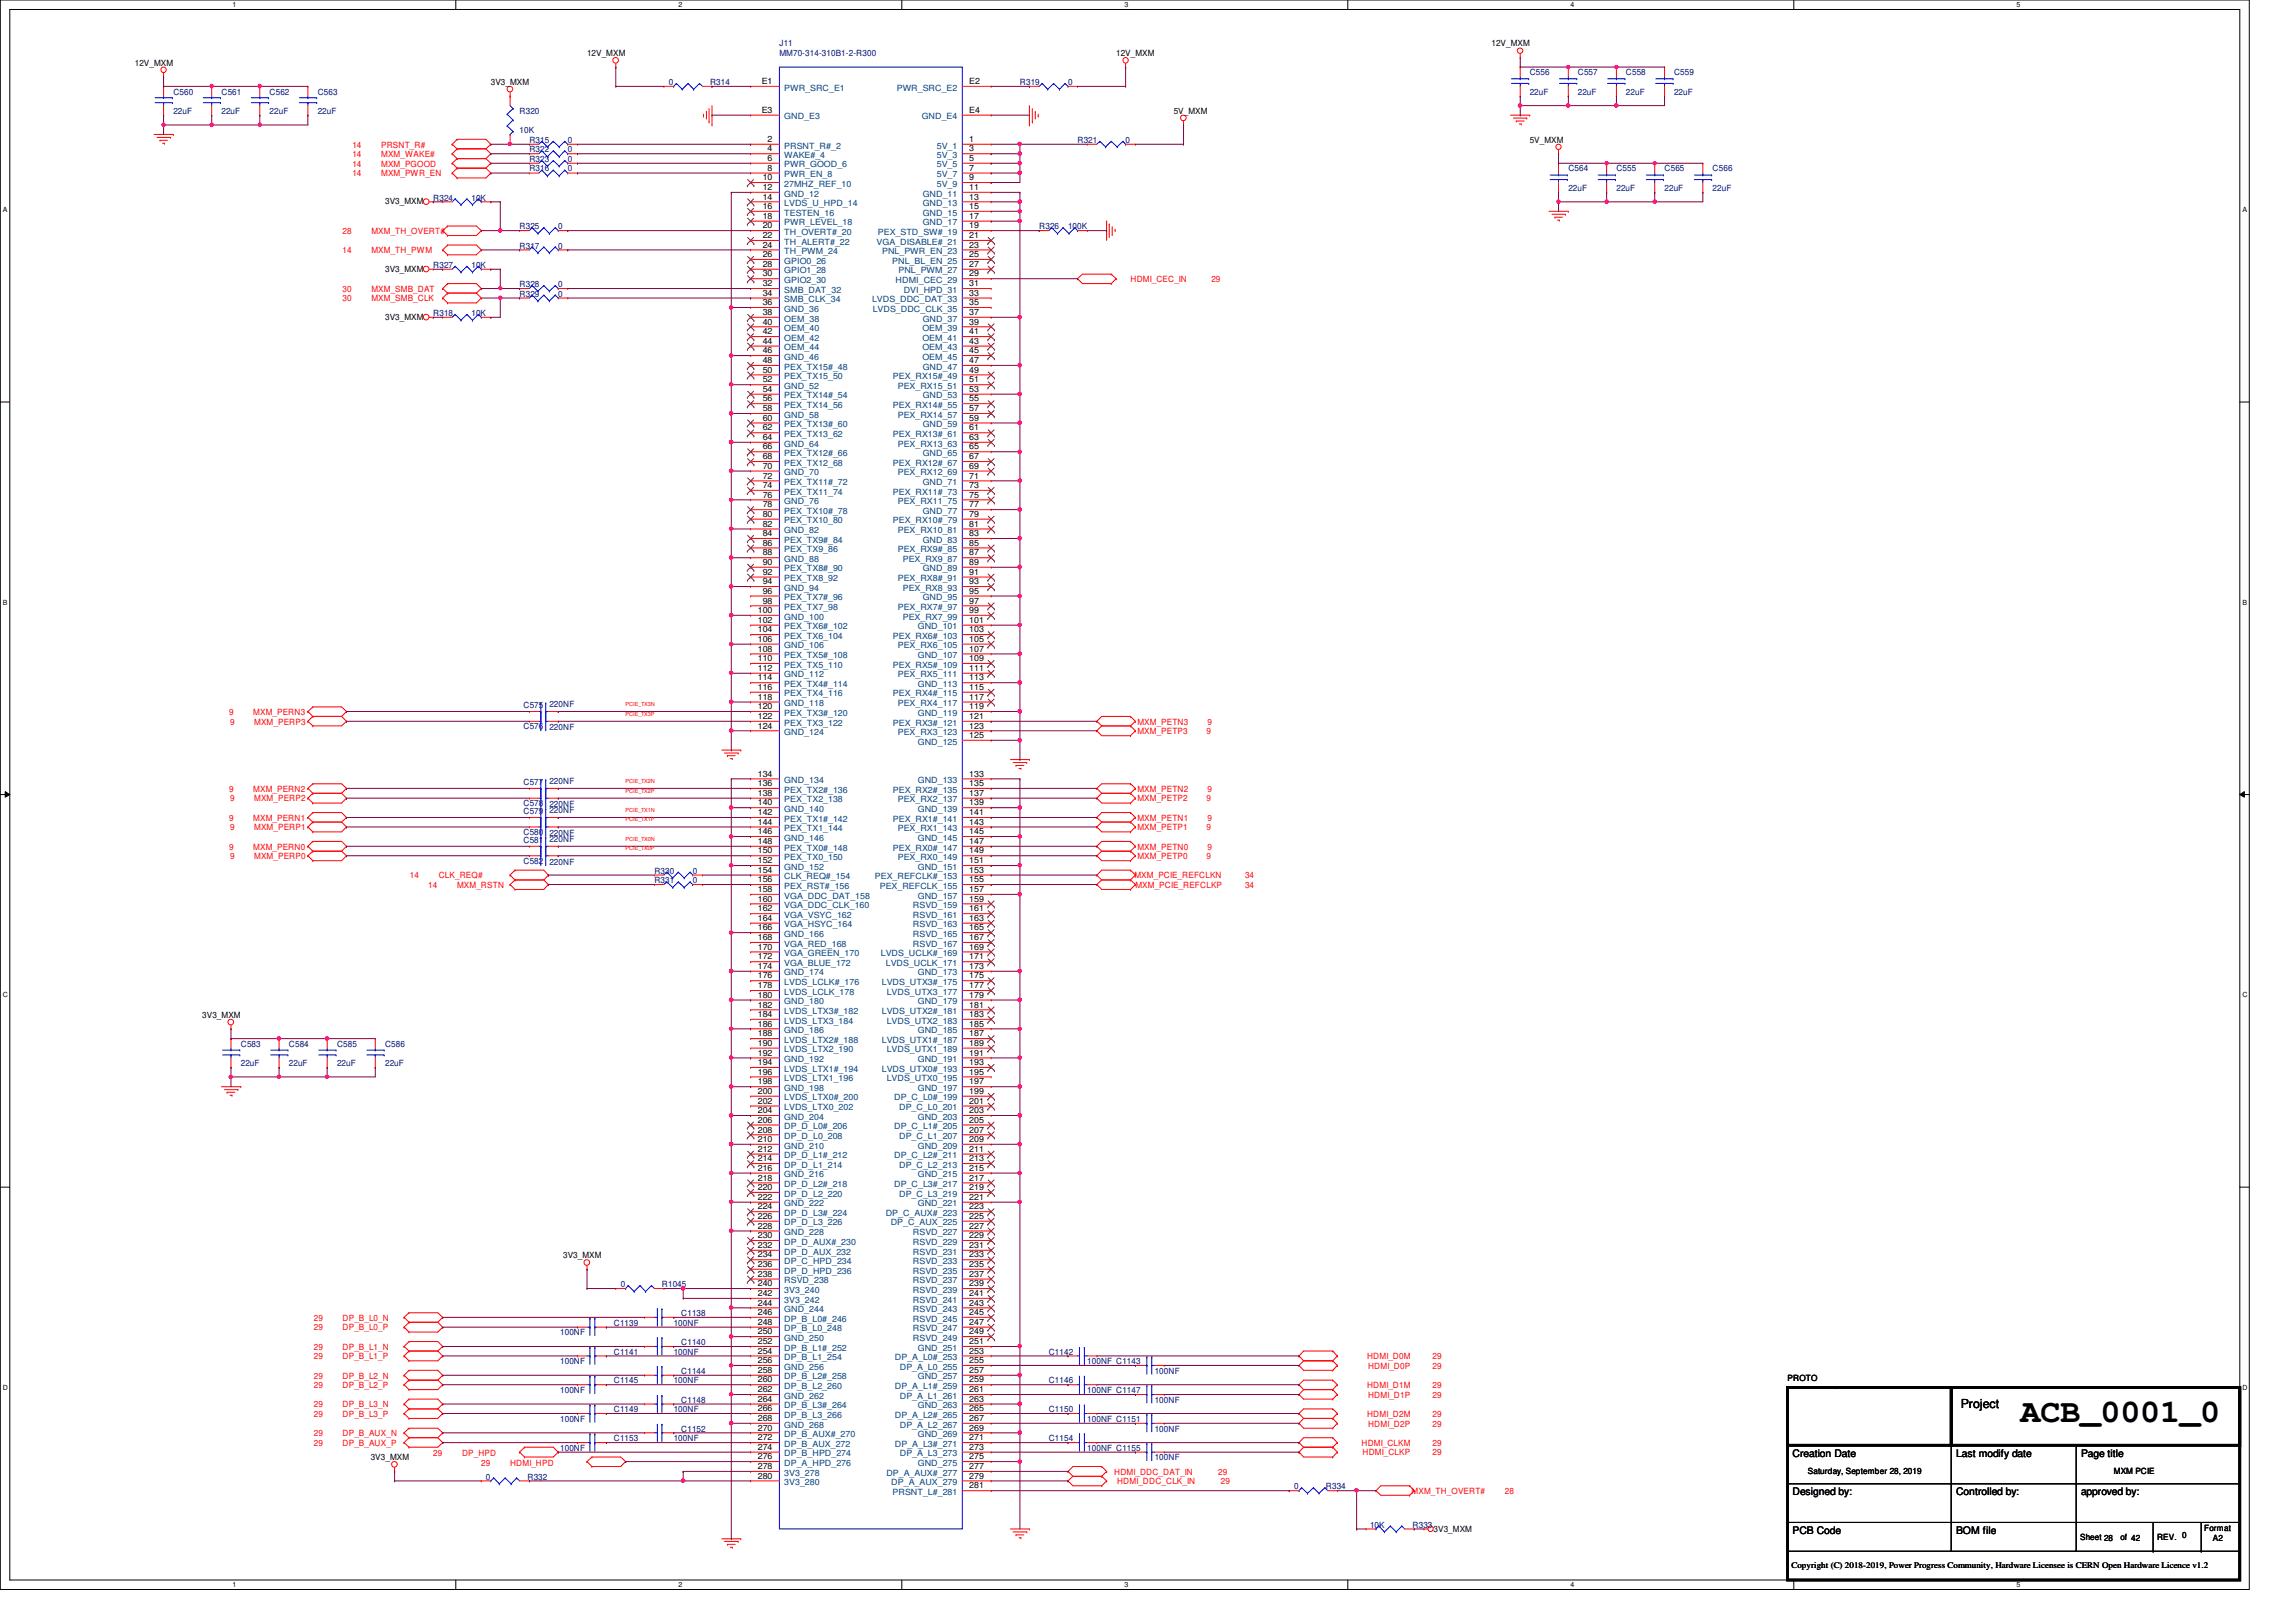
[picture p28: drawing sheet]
<svg xmlns="http://www.w3.org/2000/svg" width="297mm" height="210mm" viewBox="0 0 297 210" stroke-linecap="round" stroke-linejoin="round" font-family="sans-serif">
<defs><g id="words">
<text font-size="4.3" x="261.4" y="184.1">ACB_0001_0</text>
<text font-size="1.6" x="253.7" y="182.2">Project</text>
<g font-size="1.4">
<text x="231.9" y="188.5">Creation Date</text>
<text x="253.1" y="188.5">Last modify date</text>
<text x="269.2" y="188.5">Page title</text>
<text x="231.9" y="193.5">Designed by:</text>
<text x="253.1" y="193.5">Controlled by:</text>
<text x="269.2" y="193.5">approved by:</text>
<text x="231.9" y="198.5">PCB Code</text>
<text x="253.1" y="198.5">BOM file</text>
</g>
<g font-size="1.1">
<text x="17.4" y="8.5">12V_MXM</text>
<text x="63.5" y="11">3V3_MXM</text>
<text x="75.9" y="7.3">12V_MXM</text>
<text x="98.5" y="10.9">E1</text>
<text x="125.4" y="10.9">E2</text>
<text x="144.4" y="7.3">12V_MXM</text>
<text x="193" y="6">12V_MXM</text>
<text x="98.5" y="14.6">E3</text>
<text x="125.4" y="14.6">E4</text>
<text x="151.8" y="14.7">5V_MXM</text>
<text x="98.7" y="23.3">10</text>
<text x="99.3" y="18.4">2</text>
<text x="99.3" y="19.6">4</text>
<text x="99.3" y="20.8">6</text>
<text x="99.3" y="22.1">8</text>
<text x="125.4" y="18.4">1</text>
<text x="125.4" y="19.6">3</text>
<text x="125.4" y="20.8">5</text>
<text x="125.4" y="22.1">7</text>
<text x="125.4" y="23.3">9</text>
<text x="197.9" y="18.5">5V_MXM</text>
<text x="49.8" y="26.4">3V3_MXM</text>
<text x="98.7" y="24.6">12</text>
<text x="98.7" y="25.8">14</text>
<text x="98.7" y="27.1">16</text>
<text x="98.7" y="28.3">18</text>
<text x="98.7" y="29.5">20</text>
<text x="125.4" y="24.6">11</text>
<text x="125.4" y="25.8">13</text>
<text x="125.4" y="27.1">15</text>
<text x="125.4" y="28.3">17</text>
<text x="125.4" y="29.5">19</text>
<text x="49.8" y="35.1">3V3_MXM</text>
<text x="98.7" y="30.8">22</text>
<text x="98.7" y="32">24</text>
<text x="98.7" y="33.3">26</text>
<text x="98.7" y="34.5">28</text>
<text x="98.7" y="35.8">30</text>
<text x="125.4" y="30.8">21</text>
<text x="125.4" y="32">23</text>
<text x="125.4" y="33.3">25</text>
<text x="125.4" y="34.5">27</text>
<text x="125.4" y="35.8">29</text>
<text x="49.8" y="41.4">3V3_MXM</text>
<text x="98.7" y="37">32</text>
<text x="98.7" y="38.3">34</text>
<text x="98.7" y="39.5">36</text>
<text x="98.7" y="40.8">38</text>
<text x="98.7" y="42">40</text>
<text x="125.4" y="37">31</text>
<text x="125.4" y="38.3">33</text>
<text x="125.4" y="39.5">35</text>
<text x="125.4" y="40.8">37</text>
<text x="125.4" y="42">39</text>
<text x="98.7" y="43.3">42</text>
<text x="98.7" y="44.5">44</text>
<text x="98.7" y="45.7">46</text>
<text x="98.7" y="47">48</text>
<text x="125.4" y="43.3">41</text>
<text x="125.4" y="44.5">43</text>
<text x="125.4" y="45.7">45</text>
<text x="125.4" y="47">47</text>
<text x="98.7" y="48.2">50</text>
<text x="98.7" y="49.5">52</text>
<text x="98.7" y="50.7">54</text>
<text x="98.7" y="51.9">56</text>
<text x="98.7" y="53.2">58</text>
<text x="125.4" y="48.2">49</text>
<text x="125.4" y="49.5">51</text>
<text x="125.4" y="50.7">53</text>
<text x="125.4" y="51.9">55</text>
<text x="125.4" y="53.2">57</text>
<text x="98.7" y="54.4">60</text>
<text x="98.7" y="55.7">62</text>
<text x="98.7" y="56.9">64</text>
<text x="98.7" y="58.2">66</text>
<text x="98.7" y="59.4">68</text>
<text x="125.4" y="54.4">59</text>
<text x="125.4" y="55.7">61</text>
<text x="125.4" y="56.9">63</text>
<text x="125.4" y="58.2">65</text>
<text x="125.4" y="59.4">67</text>
<text x="98.7" y="60.7">70</text>
<text x="98.7" y="61.9">72</text>
<text x="98.7" y="63.2">74</text>
<text x="98.7" y="64.4">76</text>
<text x="98.7" y="65.7">78</text>
<text x="125.4" y="60.7">69</text>
<text x="125.4" y="61.9">71</text>
<text x="125.4" y="63.2">73</text>
<text x="125.4" y="64.4">75</text>
<text x="125.4" y="65.7">77</text>
<text x="98.7" y="66.9">80</text>
<text x="98.7" y="68.2">82</text>
<text x="98.7" y="69.4">84</text>
<text x="98.7" y="70.6">86</text>
<text x="98.7" y="71.9">88</text>
<text x="125.4" y="66.9">79</text>
<text x="125.4" y="68.2">81</text>
<text x="125.4" y="69.4">83</text>
<text x="125.4" y="70.6">85</text>
<text x="125.4" y="71.9">87</text>
<text x="98.7" y="73.1">90</text>
<text x="98.7" y="74.4">92</text>
<text x="98.7" y="75.6">94</text>
<text x="98.7" y="76.8">96</text>
<text x="125.4" y="73.1">89</text>
<text x="125.4" y="74.4">91</text>
<text x="125.4" y="75.6">93</text>
<text x="125.4" y="76.8">95</text>
<text x="98" y="79.3">100</text>
<text x="98" y="80.6">102</text>
<text x="98" y="81.8">104</text>
<text x="98" y="83.1">106</text>
<text x="98.7" y="78.1">98</text>
<text x="125.4" y="78.1">97</text>
<text x="125.4" y="79.3">99</text>
<text x="125.4" y="80.6">101</text>
<text x="125.4" y="81.8">103</text>
<text x="125.4" y="83.1">105</text>
<text x="98" y="84.3">108</text>
<text x="98" y="85.6">110</text>
<text x="98" y="86.8">112</text>
<text x="98" y="88.1">114</text>
<text x="98" y="89.3">116</text>
<text x="125.4" y="84.3">107</text>
<text x="125.4" y="85.6">109</text>
<text x="125.4" y="86.8">111</text>
<text x="125.4" y="88.1">113</text>
<text x="125.4" y="89.3">115</text>
<text x="98" y="90.6">118</text>
<text x="98" y="91.8">120</text>
<text x="98" y="93">122</text>
<text x="98" y="94.3">124</text>
<text x="125.4" y="90.6">117</text>
<text x="125.4" y="91.8">119</text>
<text x="125.4" y="93">121</text>
<text x="125.4" y="94.3">123</text>
<text x="125.4" y="95.5">125</text>
<text x="98" y="100.5">134</text>
<text x="98" y="101.7">136</text>
<text x="125.4" y="100.5">133</text>
<text x="125.4" y="101.7">135</text>
<text x="98" y="103">138</text>
<text x="98" y="104.2">140</text>
<text x="98" y="105.5">142</text>
<text x="98" y="106.7">144</text>
<text x="98" y="107.9">146</text>
<text x="125.4" y="103">137</text>
<text x="125.4" y="104.2">139</text>
<text x="125.4" y="105.5">141</text>
<text x="125.4" y="106.7">143</text>
<text x="125.4" y="107.9">145</text>
<text x="98" y="109.2">148</text>
<text x="98" y="110.4">150</text>
<text x="98" y="111.7">152</text>
<text x="98" y="112.9">154</text>
<text x="125.4" y="109.2">147</text>
<text x="125.4" y="110.4">149</text>
<text x="125.4" y="111.7">151</text>
<text x="125.4" y="112.9">153</text>
<text x="98" y="114.2">156</text>
<text x="98" y="115.4">158</text>
<text x="98" y="116.7">160</text>
<text x="98" y="117.9">162</text>
<text x="98" y="119.2">164</text>
<text x="125.4" y="114.2">155</text>
<text x="125.4" y="115.4">157</text>
<text x="125.4" y="116.7">159</text>
<text x="125.4" y="117.9">161</text>
<text x="125.4" y="119.2">163</text>
<text x="98" y="120.4">166</text>
<text x="98" y="121.7">168</text>
<text x="98" y="122.9">170</text>
<text x="98" y="124.2">172</text>
<text x="98" y="125.4">174</text>
<text x="125.4" y="120.4">165</text>
<text x="125.4" y="121.7">167</text>
<text x="125.4" y="122.9">169</text>
<text x="125.4" y="124.2">171</text>
<text x="125.4" y="125.4">173</text>
<text x="26.2" y="131.7">3V3_MXM</text>
<text x="98" y="126.6">176</text>
<text x="98" y="127.9">178</text>
<text x="98" y="129.1">180</text>
<text x="98" y="130.4">182</text>
<text x="98" y="131.6">184</text>
<text x="125.4" y="126.6">175</text>
<text x="125.4" y="127.9">177</text>
<text x="125.4" y="129.1">179</text>
<text x="125.4" y="130.4">181</text>
<text x="125.4" y="131.6">183</text>
<text x="98" y="132.8">186</text>
<text x="98" y="134.1">188</text>
<text x="98" y="135.3">190</text>
<text x="98" y="136.6">192</text>
<text x="98" y="137.8">194</text>
<text x="125.4" y="132.8">185</text>
<text x="125.4" y="134.1">187</text>
<text x="125.4" y="135.3">189</text>
<text x="125.4" y="136.6">191</text>
<text x="125.4" y="137.8">193</text>
<text x="98" y="139.1">196</text>
<text x="98" y="140.3">198</text>
<text x="98" y="141.6">200</text>
<text x="98" y="142.8">202</text>
<text x="125.4" y="139.1">195</text>
<text x="125.4" y="140.3">197</text>
<text x="125.4" y="141.6">199</text>
<text x="125.4" y="142.8">201</text>
<text x="98" y="144.1">204</text>
<text x="98" y="145.3">206</text>
<text x="98" y="146.6">208</text>
<text x="98" y="147.8">210</text>
<text x="98" y="149.1">212</text>
<text x="125.4" y="144.1">203</text>
<text x="125.4" y="145.3">205</text>
<text x="125.4" y="146.6">207</text>
<text x="125.4" y="147.8">209</text>
<text x="125.4" y="149.1">211</text>
<text x="98" y="150.3">214</text>
<text x="98" y="151.5">216</text>
<text x="98" y="152.8">218</text>
<text x="98" y="154">220</text>
<text x="98" y="155.3">222</text>
<text x="125.4" y="150.3">213</text>
<text x="125.4" y="151.5">215</text>
<text x="125.4" y="152.8">217</text>
<text x="125.4" y="154">219</text>
<text x="125.4" y="155.3">221</text>
<text x="98" y="156.5">224</text>
<text x="98" y="157.7">226</text>
<text x="98" y="159">228</text>
<text x="98" y="160.2">230</text>
<text x="98" y="161.5">232</text>
<text x="125.4" y="156.5">223</text>
<text x="125.4" y="157.7">225</text>
<text x="125.4" y="159">227</text>
<text x="125.4" y="160.2">229</text>
<text x="125.4" y="161.5">231</text>
<text x="72.9" y="162.9">3V3_MXM</text>
<text x="98" y="162.7">234</text>
<text x="98" y="164">236</text>
<text x="98" y="165.2">238</text>
<text x="98" y="166.5">240</text>
<text x="98" y="167.7">242</text>
<text x="125.4" y="162.7">233</text>
<text x="125.4" y="164">235</text>
<text x="125.4" y="165.2">237</text>
<text x="125.4" y="166.5">239</text>
<text x="125.4" y="167.7">241</text>
<text x="98" y="169">244</text>
<text x="98" y="170.2">246</text>
<text x="98" y="171.4">248</text>
<text x="98" y="172.7">250</text>
<text x="98" y="173.9">252</text>
<text x="125.4" y="169">243</text>
<text x="125.4" y="170.2">245</text>
<text x="125.4" y="171.4">247</text>
<text x="125.4" y="172.7">249</text>
<text x="125.4" y="173.9">251</text>
<text x="98" y="175.2">254</text>
<text x="98" y="176.4">256</text>
<text x="98" y="177.7">258</text>
<text x="98" y="178.9">260</text>
<text x="125.4" y="175.2">253</text>
<text x="125.4" y="176.4">255</text>
<text x="125.4" y="177.7">257</text>
<text x="125.4" y="178.9">259</text>
<text x="231.3" y="178.8">PROTO</text>
<text x="98" y="180.2">262</text>
<text x="98" y="181.4">264</text>
<text x="98" y="182.6">266</text>
<text x="98" y="183.9">268</text>
<text x="98" y="185.1">270</text>
<text x="125.4" y="180.2">261</text>
<text x="125.4" y="181.4">263</text>
<text x="125.4" y="182.6">265</text>
<text x="125.4" y="183.9">267</text>
<text x="125.4" y="185.1">269</text>
<text x="48" y="189">3V3_MXM</text>
<text x="98" y="186.4">272</text>
<text x="98" y="187.6">274</text>
<text x="98" y="188.8">276</text>
<text x="98" y="190.1">278</text>
<text x="98" y="191.3">280</text>
<text x="125.4" y="186.4">271</text>
<text x="125.4" y="187.6">273</text>
<text x="125.4" y="188.8">275</text>
<text x="125.4" y="190.1">277</text>
<text x="125.4" y="191.3">279</text>
<text x="233.9" y="190.7">Saturday, September 28, 2019</text>
<text x="273.5" y="190.7">MXM PCIE</text>
<text x="125.4" y="192.6">281</text>
<text x="185.5" y="198.2">3V3_MXM</text>
<text x="231.8" y="202.9">Copyright (C) 2018-2019, Power Progress Community, Hardware Licensee is CERN Open Hardware Licence v1.2</text>
<text x="269.1" y="199.3">Sheet 28</text>
<text x="274.3" y="199.3">of 42</text>
<text x="279.1" y="199.3">REV. 0</text>
<text x="285.2" y="198.1">Format</text>
<text x="286.3" y="199.4">A2</text>
</g>
<g font-size="1.1" fill="#00007f">
<text x="86.5" y="11">0</text>
<text x="91.9" y="11">R314</text>
<text x="100.8" y="6">J11</text>
<text x="100.8" y="7.3">MM70-314-310B1-2-R300</text>
<text x="131.9" y="11">R319</text>
<text x="138.2" y="11">0</text>
<text x="197.9" y="9.7">C556</text>
<text x="204.1" y="9.7">C557</text>
<text x="210.4" y="9.7">C558</text>
<text x="216.6" y="9.7">C559</text>
<text x="22.4" y="12.2">C560</text>
<text x="22.4" y="14.7">22uF</text>
<text x="28.7" y="12.2">C561</text>
<text x="28.7" y="14.7">22uF</text>
<text x="34.9" y="12.2">C562</text>
<text x="34.9" y="14.7">22uF</text>
<text x="41.1" y="12.2">C563</text>
<text x="41.1" y="14.7">22uF</text>
<text x="67.2" y="14.7">R320</text>
<text x="67.2" y="17.2">10K</text>
<text x="197.9" y="12.2">22uF</text>
<text x="204.1" y="12.2">22uF</text>
<text x="210.4" y="12.2">22uF</text>
<text x="216.6" y="12.2">22uF</text>
<text x="68.5" y="21">R323</text>
<text x="68.5" y="19.7">R322</text>
<text x="68.5" y="18.5">R315</text>
<text x="68.5" y="22.2">R316</text>
<text x="73.4" y="21">0</text>
<text x="73.4" y="19.7">0</text>
<text x="73.4" y="18.5">0</text>
<text x="73.4" y="22.2">0</text>
<text x="139.4" y="18.5">R321</text>
<text x="145.6" y="18.5">0</text>
<text x="202.9" y="22.2">C564</text>
<text x="209.1" y="22.2">C555</text>
<text x="215.3" y="22.2">C565</text>
<text x="221.6" y="22.2">C566</text>
<text x="56" y="26">R324</text>
<text x="61" y="26">10K</text>
<text x="67.2" y="29.7">R325</text>
<text x="72.2" y="29.7">0</text>
<text x="134.4" y="29.7">R326</text>
<text x="138.2" y="29.7">100K</text>
<text x="202.9" y="24.7">22uF</text>
<text x="209.1" y="24.7">22uF</text>
<text x="215.3" y="24.7">22uF</text>
<text x="221.6" y="24.7">22uF</text>
<text x="56" y="34.6">R327</text>
<text x="61" y="34.6">10K</text>
<text x="67.2" y="32.2">R317</text>
<text x="72.2" y="32.2">0</text>
<text x="56" y="40.9">R318</text>
<text x="61" y="40.9">10K</text>
<text x="67.2" y="38.4">R329</text>
<text x="67.2" y="37.1">R328</text>
<text x="72.2" y="38.4">0</text>
<text x="72.2" y="37.1">0</text>
<text x="67.7" y="91.7">C575</text>
<text x="67.7" y="94.4">C576</text>
<text x="71.1" y="91.5">220NF</text>
<text x="71.1" y="94.5">220NF</text>
<text x="67.7" y="101.6">C577</text>
<text x="71.1" y="101.5">220NF</text>
<text x="67.7" y="105.3">C579</text>
<text x="67.7" y="104.4">C578</text>
<text x="71.1" y="105.2">220NF</text>
<text x="71.1" y="104.5">220NF</text>
<text x="67.7" y="111.8">C582</text>
<text x="67.7" y="108.1">C580</text>
<text x="67.7" y="109.1">C581</text>
<text x="71.1" y="111.9">220NF</text>
<text x="71.1" y="108.2">220NF</text>
<text x="71.1" y="109">220NF</text>
<text x="84.7" y="113.1">R330</text>
<text x="89.6" y="113.1">0</text>
<text x="84.7" y="114.3">R331</text>
<text x="89.6" y="114.3">0</text>
<text x="31.2" y="135.5">C583</text>
<text x="31.2" y="138">22uF</text>
<text x="37.4" y="135.5">C584</text>
<text x="37.4" y="138">22uF</text>
<text x="43.6" y="135.5">C585</text>
<text x="43.6" y="138">22uF</text>
<text x="49.8" y="135.5">C586</text>
<text x="49.8" y="138">22uF</text>
<text x="80.3" y="166.6">0</text>
<text x="85.6" y="166.6">R1045</text>
<text x="72.5" y="172.8">100NF</text>
<text x="79.4" y="171.5">C1139</text>
<text x="87.2" y="171.5">100NF</text>
<text x="88.1" y="170.3">C1138</text>
<text x="72.5" y="176.5">100NF</text>
<text x="79.4" y="179">C1145</text>
<text x="79.4" y="175.3">C1141</text>
<text x="87.2" y="179">100NF</text>
<text x="87.2" y="175.3">100NF</text>
<text x="88.1" y="177.8">C1144</text>
<text x="88.1" y="174">C1140</text>
<text x="135.7" y="179">C1146</text>
<text x="135.7" y="175.3">C1142</text>
<text x="140.7" y="176.5">100NF C1143</text>
<text x="149.4" y="177.8">100NF</text>
<text x="72.5" y="180.3">100NF</text>
<text x="72.5" y="184">100NF</text>
<text x="79.4" y="182.8">C1149</text>
<text x="87.2" y="182.8">100NF</text>
<text x="88.1" y="181.5">C1148</text>
<text x="88.1" y="185.3">C1152</text>
<text x="135.7" y="182.8">C1150</text>
<text x="140.7" y="184">100NF C1151</text>
<text x="140.7" y="180.3">100NF C1147</text>
<text x="149.4" y="185.3">100NF</text>
<text x="149.4" y="181.5">100NF</text>
<text x="62.9" y="191.5">0</text>
<text x="68.2" y="191.5">R332</text>
<text x="72.5" y="187.7">100NF</text>
<text x="79.4" y="186.5">C1153</text>
<text x="87.2" y="186.5">100NF</text>
<text x="135.7" y="186.5">C1154</text>
<text x="140.7" y="187.7">100NF C1155</text>
<text x="149.4" y="189">100NF</text>
<text x="167.4" y="192.7">0</text>
<text x="171.5" y="192.7">R334</text>
<text x="177.2" y="197.7">10K</text>
<text x="182.7" y="197.7">R333</text>
</g>
<g font-size="1.1" fill="#00407f">
<text x="101.5" y="11.7">PWR_SRC_E1</text>
<text x="116" y="11.7">PWR_SRC_E2</text>
<text x="101.5" y="15.5">GND_E3</text>
<text x="119.2" y="15.5">GND_E4</text>
<text x="101.5" y="19.2">PRSNT_R#_2</text>
<text x="101.5" y="20.4">WAKE#_4</text>
<text x="101.5" y="21.7">PWR_GOOD_6</text>
<text x="101.5" y="22.9">PWR_EN_8</text>
<text x="121.2" y="19.2">5V_1</text>
<text x="121.2" y="20.4">5V_3</text>
<text x="121.2" y="21.7">5V_5</text>
<text x="121.2" y="22.9">5V_7</text>
<text x="101.5" y="24.2">27MHZ_REF_10</text>
<text x="101.5" y="25.4">GND_12</text>
<text x="101.5" y="26.7">LVDS_U_HPD_14</text>
<text x="101.5" y="27.9">TESTEN_16</text>
<text x="101.5" y="29.2">PWR_LEVEL_18</text>
<text x="119.4" y="25.4">GND_11</text>
<text x="119.4" y="26.7">GND_13</text>
<text x="119.4" y="27.9">GND_15</text>
<text x="119.4" y="29.2">GND_17</text>
<text x="121.2" y="24.2">5V_9</text>
<text x="101.5" y="30.4">TH_OVERT#_20</text>
<text x="101.5" y="31.7">TH_ALERT#_22</text>
<text x="101.5" y="32.9">TH_PWM_24</text>
<text x="101.5" y="34.1">GPIO0_26</text>
<text x="101.5" y="35.4">GPIO1_28</text>
<text x="113.4" y="31.7">VGA_DISABLE#_21</text>
<text x="113.6" y="30.4">PEX_STD_SW#_19</text>
<text x="114.1" y="32.9">PNL_PWR_EN_23</text>
<text x="115.4" y="34.1">PNL_BL_EN_25</text>
<text x="116.2" y="35.4">PNL_PWM_27</text>
<text x="101.5" y="36.6">GPIO2_30</text>
<text x="101.5" y="37.9">SMB_DAT_32</text>
<text x="101.5" y="39.1">SMB_CLK_34</text>
<text x="101.5" y="40.3">GND_36</text>
<text x="101.5" y="41.6">OEM_38</text>
<text x="112.8" y="39.1">LVDS_DDC_DAT_33</text>
<text x="112.9" y="40.3">LVDS_DDC_CLK_35</text>
<text x="115.9" y="36.6">HDMI_CEC_29</text>
<text x="116.9" y="37.9">DVI_HPD_31</text>
<text x="119.4" y="41.6">GND_37</text>
<text x="101.5" y="42.8">OEM_40</text>
<text x="101.5" y="44.1">OEM_42</text>
<text x="101.5" y="45.3">OEM_44</text>
<text x="101.5" y="46.6">GND_46</text>
<text x="101.5" y="47.8">PEX_TX15#_48</text>
<text x="119.3" y="42.8">OEM_39</text>
<text x="119.3" y="44.1">OEM_41</text>
<text x="119.3" y="45.3">OEM_43</text>
<text x="119.3" y="46.6">OEM_45</text>
<text x="119.4" y="47.8">GND_47</text>
<text x="101.5" y="49.1">PEX_TX15_50</text>
<text x="101.5" y="50.3">GND_52</text>
<text x="101.5" y="51.6">PEX_TX14#_54</text>
<text x="101.5" y="52.8">PEX_TX14_56</text>
<text x="115.5" y="49.1">PEX_RX15#_49</text>
<text x="115.5" y="52.8">PEX_RX14#_55</text>
<text x="116.2" y="50.3">PEX_RX15_51</text>
<text x="119.4" y="51.6">GND_53</text>
<text x="101.5" y="54.1">GND_58</text>
<text x="101.5" y="55.3">PEX_TX13#_60</text>
<text x="101.5" y="56.6">PEX_TX13_62</text>
<text x="101.5" y="57.8">GND_64</text>
<text x="101.5" y="59">PEX_TX12#_66</text>
<text x="115.5" y="56.6">PEX_RX13#_61</text>
<text x="116.2" y="54.1">PEX_RX14_57</text>
<text x="116.2" y="57.8">PEX_RX13_63</text>
<text x="119.4" y="55.3">GND_59</text>
<text x="119.4" y="59">GND_65</text>
<text x="101.5" y="60.3">PEX_TX12_68</text>
<text x="101.5" y="61.5">GND_70</text>
<text x="101.5" y="62.8">PEX_TX11#_72</text>
<text x="101.5" y="64">PEX_TX11_74</text>
<text x="101.5" y="65.2">GND_76</text>
<text x="115.5" y="60.3">PEX_RX12#_67</text>
<text x="115.5" y="64">PEX_RX11#_73</text>
<text x="116.2" y="61.5">PEX_RX12_69</text>
<text x="116.2" y="65.2">PEX_RX11_75</text>
<text x="119.4" y="62.8">GND_71</text>
<text x="101.5" y="66.5">PEX_TX10#_78</text>
<text x="101.5" y="67.7">PEX_TX10_80</text>
<text x="101.5" y="69">GND_82</text>
<text x="101.5" y="70.2">PEX_TX9#_84</text>
<text x="101.5" y="71.5">PEX_TX9_86</text>
<text x="115.5" y="67.7">PEX_RX10#_79</text>
<text x="116.2" y="69">PEX_RX10_81</text>
<text x="116.2" y="71.5">PEX_RX9#_85</text>
<text x="119.4" y="66.5">GND_77</text>
<text x="119.4" y="70.2">GND_83</text>
<text x="101.5" y="72.7">GND_88</text>
<text x="101.5" y="74">PEX_TX8#_90</text>
<text x="101.5" y="75.2">PEX_TX8_92</text>
<text x="101.5" y="76.5">GND_94</text>
<text x="101.5" y="77.7">PEX_TX7#_96</text>
<text x="116.2" y="75.2">PEX_RX8#_91</text>
<text x="116.8" y="72.7">PEX_RX9_87</text>
<text x="116.8" y="76.5">PEX_RX8_93</text>
<text x="119.4" y="74">GND_89</text>
<text x="119.4" y="77.7">GND_95</text>
<text x="101.5" y="79">PEX_TX7_98</text>
<text x="101.5" y="80.2">GND_100</text>
<text x="101.5" y="81.4">PEX_TX6#_102</text>
<text x="101.5" y="82.7">PEX_TX6_104</text>
<text x="101.5" y="83.9">GND_106</text>
<text x="115.5" y="82.7">PEX_RX6#_103</text>
<text x="116.2" y="79">PEX_RX7#_97</text>
<text x="116.2" y="83.9">PEX_RX6_105</text>
<text x="116.8" y="80.2">PEX_RX7_99</text>
<text x="118.7" y="81.4">GND_101</text>
<text x="101.5" y="85.2">PEX_TX5#_108</text>
<text x="101.5" y="86.4">PEX_TX5_110</text>
<text x="101.5" y="87.7">GND_112</text>
<text x="101.5" y="88.9">PEX_TX4#_114</text>
<text x="115.5" y="86.4">PEX_RX5#_109</text>
<text x="116.2" y="87.7">PEX_RX5_111</text>
<text x="118.7" y="85.2">GND_107</text>
<text x="118.7" y="88.9">GND_113</text>
<text x="101.5" y="90.1">PEX_TX4_116</text>
<text x="101.5" y="91.4">GND_118</text>
<text x="101.5" y="92.6">PEX_TX3#_120</text>
<text x="101.5" y="93.9">PEX_TX3_122</text>
<text x="101.5" y="95.1">GND_124</text>
<text x="115.5" y="90.1">PEX_RX4#_115</text>
<text x="115.5" y="93.9">PEX_RX3#_121</text>
<text x="116.2" y="91.4">PEX_RX4_117</text>
<text x="116.2" y="95.1">PEX_RX3_123</text>
<text x="118.7" y="92.6">GND_119</text>
<text x="101.5" y="101.3">GND_134</text>
<text x="118.7" y="96.4">GND_125</text>
<text x="118.7" y="101.3">GND_133</text>
<text x="101.5" y="102.6">PEX_TX2#_136</text>
<text x="101.5" y="103.8">PEX_TX2_138</text>
<text x="101.5" y="105.1">GND_140</text>
<text x="101.5" y="106.3">PEX_TX1#_142</text>
<text x="101.5" y="107.6">PEX_TX1_144</text>
<text x="115.5" y="102.6">PEX_RX2#_135</text>
<text x="115.5" y="106.3">PEX_RX1#_141</text>
<text x="116.2" y="103.8">PEX_RX2_137</text>
<text x="116.2" y="107.6">PEX_RX1_143</text>
<text x="118.7" y="105.1">GND_139</text>
<text x="101.5" y="108.8">GND_146</text>
<text x="101.5" y="110.1">PEX_TX0#_148</text>
<text x="101.5" y="111.3">PEX_TX0_150</text>
<text x="101.5" y="112.6">GND_152</text>
<text x="101.5" y="113.8">CLK_REQ#_154</text>
<text x="113.2" y="113.8">PEX_REFCLK#_153</text>
<text x="115.5" y="110.1">PEX_RX0#_147</text>
<text x="116.2" y="111.3">PEX_RX0_149</text>
<text x="118.7" y="108.8">GND_145</text>
<text x="118.7" y="112.6">GND_151</text>
<text x="101.5" y="115">PEX_RST#_156</text>
<text x="101.5" y="116.3">VGA_DDC_DAT_158</text>
<text x="101.5" y="117.5">VGA_DDC_CLK_160</text>
<text x="101.5" y="118.8">VGA_VSYC_162</text>
<text x="113.8" y="115">PEX_REFCLK_155</text>
<text x="118.1" y="117.5">RSVD_159</text>
<text x="118.1" y="118.8">RSVD_161</text>
<text x="118.7" y="116.3">GND_157</text>
<text x="101.5" y="120">VGA_HSYC_164</text>
<text x="101.5" y="121.2">GND_166</text>
<text x="101.5" y="122.5">VGA_RED_168</text>
<text x="101.5" y="123.7">VGA_GREEN_170</text>
<text x="101.5" y="125">VGA_BLUE_172</text>
<text x="114" y="123.7">LVDS_UCLK#_169</text>
<text x="114.6" y="125">LVDS_UCLK_171</text>
<text x="118.1" y="120">RSVD_163</text>
<text x="118.1" y="121.2">RSVD_165</text>
<text x="118.1" y="122.5">RSVD_167</text>
<text x="101.5" y="126.2">GND_174</text>
<text x="101.5" y="127.5">LVDS_LCLK#_176</text>
<text x="101.5" y="128.7">LVDS_LCLK_178</text>
<text x="101.5" y="130">GND_180</text>
<text x="101.5" y="131.2">LVDS_LTX3#_182</text>
<text x="114.1" y="127.5">LVDS_UTX3#_175</text>
<text x="114.1" y="131.2">LVDS_UTX2#_181</text>
<text x="114.7" y="128.7">LVDS_UTX3_177</text>
<text x="118.7" y="126.2">GND_173</text>
<text x="118.7" y="130">GND_179</text>
<text x="101.5" y="132.5">LVDS_LTX3_184</text>
<text x="101.5" y="133.7">GND_186</text>
<text x="101.5" y="135">LVDS_LTX2#_188</text>
<text x="101.5" y="136.2">LVDS_LTX2_190</text>
<text x="101.5" y="137.5">GND_192</text>
<text x="114.1" y="135">LVDS_UTX1#_187</text>
<text x="114.7" y="132.5">LVDS_UTX2_183</text>
<text x="114.7" y="136.2">LVDS_UTX1_189</text>
<text x="118.7" y="133.7">GND_185</text>
<text x="118.7" y="137.5">GND_191</text>
<text x="101.5" y="138.7">LVDS_LTX1#_194</text>
<text x="101.5" y="139.9">LVDS_LTX1_196</text>
<text x="101.5" y="141.2">GND_198</text>
<text x="101.5" y="142.4">LVDS_LTX0#_200</text>
<text x="101.5" y="143.7">LVDS_LTX0_202</text>
<text x="114.1" y="138.7">LVDS_UTX0#_193</text>
<text x="114.7" y="139.9">LVDS_UTX0_195</text>
<text x="115.7" y="142.4">DP_C_L0#_199</text>
<text x="116.3" y="143.7">DP_C_L0_201</text>
<text x="118.7" y="141.2">GND_197</text>
<text x="101.5" y="144.9">GND_204</text>
<text x="101.5" y="146.1">DP_D_L0#_206</text>
<text x="101.5" y="147.4">DP_D_L0_208</text>
<text x="101.5" y="148.6">GND_210</text>
<text x="101.5" y="149.9">DP_D_L1#_212</text>
<text x="115.7" y="146.1">DP_C_L1#_205</text>
<text x="115.7" y="149.9">DP_C_L2#_211</text>
<text x="116.3" y="147.4">DP_C_L1_207</text>
<text x="118.7" y="144.9">GND_203</text>
<text x="118.7" y="148.6">GND_209</text>
<text x="101.5" y="151.1">DP_D_L1_214</text>
<text x="101.5" y="152.4">GND_216</text>
<text x="101.5" y="153.6">DP_D_L2#_218</text>
<text x="101.5" y="154.9">DP_D_L2_220</text>
<text x="115.7" y="153.6">DP_C_L3#_217</text>
<text x="116.3" y="151.1">DP_C_L2_213</text>
<text x="116.3" y="154.9">DP_C_L3_219</text>
<text x="118.7" y="152.4">GND_215</text>
<text x="101.5" y="156.1">GND_222</text>
<text x="101.5" y="157.4">DP_D_L3#_224</text>
<text x="101.5" y="158.6">DP_D_L3_226</text>
<text x="101.5" y="159.9">GND_228</text>
<text x="101.5" y="161.1">DP_D_AUX#_230</text>
<text x="114.6" y="157.4">DP_C_AUX#_223</text>
<text x="115.2" y="158.6">DP_C_AUX_225</text>
<text x="118.1" y="159.9">RSVD_227</text>
<text x="118.1" y="161.1">RSVD_229</text>
<text x="118.7" y="156.1">GND_221</text>
<text x="101.5" y="162.3">DP_D_AUX_232</text>
<text x="101.5" y="163.6">DP_C_HPD_234</text>
<text x="101.5" y="164.8">DP_D_HPD_236</text>
<text x="101.5" y="166.1">RSVD_238</text>
<text x="101.5" y="167.3">3V3_240</text>
<text x="118.1" y="162.3">RSVD_231</text>
<text x="118.1" y="163.6">RSVD_233</text>
<text x="118.1" y="164.8">RSVD_235</text>
<text x="118.1" y="166.1">RSVD_237</text>
<text x="118.1" y="167.3">RSVD_239</text>
<text x="101.5" y="168.6">3V3_242</text>
<text x="101.5" y="169.8">GND_244</text>
<text x="101.5" y="171">DP_B_L0#_246</text>
<text x="101.5" y="172.3">DP_B_L0_248</text>
<text x="101.5" y="173.5">GND_250</text>
<text x="118.1" y="168.6">RSVD_241</text>
<text x="118.1" y="169.8">RSVD_243</text>
<text x="118.1" y="171">RSVD_245</text>
<text x="118.1" y="172.3">RSVD_247</text>
<text x="118.1" y="173.5">RSVD_249</text>
<text x="101.5" y="174.8">DP_B_L1#_252</text>
<text x="101.5" y="176">DP_B_L1_254</text>
<text x="101.5" y="177.2">GND_256</text>
<text x="101.5" y="178.5">DP_B_L2#_258</text>
<text x="101.5" y="179.7">DP_B_L2_260</text>
<text x="115.8" y="176">DP_A_L0#_253</text>
<text x="115.8" y="179.7">DP_A_L1#_259</text>
<text x="116.4" y="177.2">DP_A_L0_255</text>
<text x="118.7" y="178.5">GND_257</text>
<text x="118.7" y="174.8">GND_251</text>
<text x="101.5" y="181">GND_262</text>
<text x="101.5" y="182.2">DP_B_L3#_264</text>
<text x="101.5" y="183.5">DP_B_L3_266</text>
<text x="101.5" y="184.7">GND_268</text>
<text x="101.5" y="186">DP_B_AUX#_270</text>
<text x="115.8" y="183.5">DP_A_L2#_265</text>
<text x="116.4" y="181">DP_A_L1_261</text>
<text x="116.4" y="184.7">DP_A_L2_267</text>
<text x="118.7" y="182.2">GND_263</text>
<text x="118.7" y="186">GND_269</text>
<text x="101.5" y="187.2">DP_B_AUX_272</text>
<text x="101.5" y="188.5">DP_B_HPD_274</text>
<text x="101.5" y="189.7">DP_A_HPD_276</text>
<text x="101.5" y="191">3V3_278</text>
<text x="114.7" y="191">DP_A_AUX#_277</text>
<text x="115.8" y="187.2">DP_A_L3#_271</text>
<text x="116.4" y="188.5">DP_A_L3_273</text>
<text x="118.7" y="189.7">GND_275</text>
<text x="101.5" y="192.2">3V3_280</text>
<text x="115.3" y="192.2">DP_A_AUX_279</text>
<text x="115.5" y="193.5">PRSNT_L#_281</text>
</g>
<g font-size="1.1" fill="#f00">
<text x="45.6" y="19.1">14</text>
<text x="45.6" y="20.3">14</text>
<text x="45.6" y="21.6">14</text>
<text x="45.6" y="22.8">14</text>
<text x="49.3" y="19.1">PRSNT_R#</text>
<text x="49.3" y="20.3">MXM_WAKE#</text>
<text x="49.3" y="21.6">MXM_PGOOD</text>
<text x="49.3" y="22.8">MXM_PWR_EN</text>
<text x="44.3" y="30.3">28</text>
<text x="44.3" y="32.8">14</text>
<text x="48" y="30.3">MXM_TH_OVERT#</text>
<text x="48" y="32.8">MXM_TH_PWM</text>
<text x="44.3" y="37.8">30</text>
<text x="44.3" y="39">30</text>
<text x="48" y="37.8">MXM_SMB_DAT</text>
<text x="48" y="39">MXM_SMB_CLK</text>
<text x="146.3" y="36.5">HDMI_CEC_IN</text>
<text x="156.7" y="36.5">29</text>
<text x="29.6" y="92.5">9</text>
<text x="29.8" y="93.8">9</text>
<text x="32.8" y="92.5">MXM_PERN3</text>
<text x="32.9" y="93.8">MXM_PERP3</text>
<text x="147.1" y="95">MXM_PETP3</text>
<text x="147.1" y="93.8">MXM_PETN3</text>
<text x="156.1" y="95">9</text>
<text x="156.2" y="93.8">9</text>
<text x="29.6" y="106.2">9</text>
<text x="29.6" y="102.5">9</text>
<text x="29.8" y="107.4">9</text>
<text x="29.8" y="103.7">9</text>
<text x="32.8" y="106.2">MXM_PERN1</text>
<text x="32.8" y="102.5">MXM_PERN2</text>
<text x="32.9" y="107.4">MXM_PERP1</text>
<text x="32.9" y="103.7">MXM_PERP2</text>
<text x="147.1" y="107.4">MXM_PETP1</text>
<text x="147.1" y="103.7">MXM_PETP2</text>
<text x="147.1" y="106.2">MXM_PETN1</text>
<text x="147.1" y="102.5">MXM_PETN2</text>
<text x="156.1" y="107.4">9</text>
<text x="156.1" y="103.7">9</text>
<text x="156.2" y="106.2">9</text>
<text x="156.2" y="102.5">9</text>
<text x="29.6" y="109.9">9</text>
<text x="29.8" y="111.2">9</text>
<text x="32.8" y="109.9">MXM_PERN0</text>
<text x="32.9" y="111.2">MXM_PERP0</text>
<text x="53" y="113.7">14</text>
<text x="56.8" y="113.7">CLK_REQ#</text>
<text x="146.8" y="113.7">MXM_PCIE_REFCLKN</text>
<text x="147.1" y="111.2">MXM_PETP0</text>
<text x="147.1" y="109.9">MXM_PETN0</text>
<text x="156.1" y="111.2">9</text>
<text x="156.2" y="109.9">9</text>
<text x="161.1" y="113.7">34</text>
<text x="55.4" y="114.9">14</text>
<text x="59.1" y="114.9">MXM_RSTN</text>
<text x="146.9" y="114.9">MXM_PCIE_REFCLKP</text>
<text x="161.1" y="114.9">34</text>
<text x="40.6" y="170.9">29</text>
<text x="40.6" y="172.2">29</text>
<text x="44.3" y="170.9">DP_B_L0_N</text>
<text x="44.3" y="172.2">DP_B_L0_P</text>
<text x="40.6" y="174.7">29</text>
<text x="40.6" y="175.9">29</text>
<text x="40.6" y="178.4">29</text>
<text x="40.6" y="179.7">29</text>
<text x="44.3" y="174.7">DP_B_L1_N</text>
<text x="44.3" y="175.9">DP_B_L1_P</text>
<text x="44.3" y="178.4">DP_B_L2_N</text>
<text x="44.3" y="179.7">DP_B_L2_P</text>
<text x="176.9" y="175.9">HDMI_D0M</text>
<text x="176.9" y="179.7">HDMI_D1M</text>
<text x="177" y="177.2">HDMI_D0P</text>
<text x="185.3" y="175.9">29</text>
<text x="185.3" y="179.7">29</text>
<text x="185.3" y="177.2">29</text>
<text x="40.6" y="182.1">29</text>
<text x="40.6" y="183.4">29</text>
<text x="40.6" y="185.9">29</text>
<text x="44.3" y="182.1">DP_B_L3_N</text>
<text x="44.3" y="183.4">DP_B_L3_P</text>
<text x="44.3" y="185.9">DP_B_AUX_N</text>
<text x="176.9" y="183.4">HDMI_D2M</text>
<text x="177" y="180.9">HDMI_D1P</text>
<text x="177" y="184.6">HDMI_D2P</text>
<text x="185.3" y="183.4">29</text>
<text x="185.3" y="180.9">29</text>
<text x="185.3" y="184.6">29</text>
<text x="40.6" y="187.1">29</text>
<text x="44.3" y="187.1">DP_B_AUX_P</text>
<text x="56" y="188.5">29</text>
<text x="59.8" y="188.5">DP_HPD</text>
<text x="62.3" y="189.7">29</text>
<text x="66" y="189.7">HDMI_HPD</text>
<text x="144.1" y="190.8">HDMI_DDC_DAT_IN</text>
<text x="157.6" y="190.8">29</text>
<text x="176.1" y="187.1">HDMI_CLKM</text>
<text x="176.3" y="188.3">HDMI_CLKP</text>
<text x="185.3" y="187.1">29</text>
<text x="185.3" y="188.3">29</text>
<text x="144.5" y="192.1">HDMI_DDC_CLK_IN</text>
<text x="157.9" y="192.1">29</text>
<text x="182.6" y="193.3">MXM_TH_OVERT#</text>
<text x="194.7" y="193.3">28</text>
</g>
<g font-size=".9">
<text x="30.1" y=".9">1</text>
<text x="87.8" y=".9">2</text>
<text x="145.5" y=".9">3</text>
<text x="203.2" y=".9">4</text>
<text x="260.9" y=".9">5</text>
<text x=".4" y="27.4">A</text>
<text x="290.1" y="27.4">A</text>
<text x=".4" y="78.2">B</text>
<text x="290.1" y="78.2">B</text>
<text x=".4" y="129">C</text>
<text x="290.1" y="129">C</text>
<text x=".4" y="179.8">D</text>
<text x="290.1" y="179.8">D</text>
<text x="30.1" y="205.4">1</text>
<text x="87.8" y="205.4">2</text>
<text x="145.5" y="205.4">3</text>
<text x="203.2" y="205.4">4</text>
<text x="260.9" y="205.4">5</text>
</g>
<g font-size=".7" fill="#f00">
<text x="80.9" y="91.4">PCIE_TX3N</text>
<text x="80.9" y="92.6">PCIE_TX3P</text>
<text x="80.9" y="101.3">PCIE_TX2N</text>
<text x="80.9" y="105.1">PCIE_TX1N</text>
<text x="80.9" y="106.3">PCIE_TX1P</text>
<text x="80.9" y="102.6">PCIE_TX2P</text>
<text x="80.9" y="108.8">PCIE_TX0N</text>
<text x="80.9" y="110">PCIE_TX0P</text>
</g>
</g></defs>
<path d="M0 0h291v205.7h-291zM1.3 1.2h288.5v203.3h-288.5z" fill="none" stroke="#000" stroke-width=".13"/>
<g fill="#fff">
<path d="M30.1 .1h.5v1h-.5z"/>
<path d="M30.1 204.6h.5v1h-.5z"/>
</g>
<path d="M59 0v1.2M59 204.5v1.2" fill="none" stroke="#000" stroke-width=".13"/>
<g fill="#fff">
<path d="M87.8 .1h.5v1h-.5z"/>
<path d="M87.8 204.6h.5v1h-.5z"/>
</g>
<path d="M116.7 0v1.2M116.7 204.5v1.2" fill="none" stroke="#000" stroke-width=".13"/>
<g fill="#fff">
<path d="M145.5 .1h.5v1h-.5z"/>
<path d="M145.5 204.6h.5v1h-.5z"/>
</g>
<path d="M174.4 0v1.2M174.4 204.5v1.2" fill="none" stroke="#000" stroke-width=".13"/>
<g fill="#fff">
<path d="M203.2 .1h.5v1h-.5z"/>
<path d="M203.2 204.6h.5v1h-.5z"/>
</g>
<path d="M232.1 0v1.2M232.1 204.5v1.2" fill="none" stroke="#000" stroke-width=".13"/>
<g fill="#fff">
<path d="M260.9 .1h.5v1h-.5z"/>
<path d="M260.9 204.6h.5v1h-.5z"/>
<path d="M.4 26.6h.5v1h-.5z"/>
<path d="M290.1 26.6h.6v1h-.6z"/>
<path d="M.4 77.4h.6v1h-.6z"/>
<path d="M290.1 77.4h.6v1h-.6z"/>
</g>
<path d="M0 52h1.3M289.8 52h1.2" fill="none" stroke="#000" stroke-width=".13"/>
<g fill="#fff">
<path d="M.4 128.2h.6v1h-.6z"/>
<path d="M290.1 128.2h.6v1h-.6z"/>
</g>
<path d="M0 102.8h1.3M.7 102.4l.6 .4-.6 .4zM289.8 102.8l.6-.4v.8zM289.8 102.8h1.2" fill="none" stroke="#000" stroke-width=".13"/>
<path d="M.7 102.4l.6 .4-.6 .4zM289.8 102.8l.6-.4v.8z" fill="#000"/>
<g fill="#fff">
<path d="M.4 179h.6v1h-.6z"/>
<path d="M290.1 179h.6v1h-.6z"/>
</g>
<g fill="none" stroke="#000" stroke-width=".13">
<path d="M0 153.6h1.3M289.8 153.6h1.2M231.3 179.6h6.2M237.5 179.6h.1M231.3 192h58.5M231.3 197h58.5M252.4 192h.1M252.4 197h.1M252.4 197v3.7h-21.1M252.4 187v10M268.6 192h.1M268.6 197h.1"/>
<path d="M268.6 197v3.7h-16.2M268.6 187v10M278.5 197v3.7M284.8 197v3.7M289.8 192h.1M289.8 197h.1M268.6 200.7h21.2M278.5 200.7h.1M284.8 200.7h.1M289.8 200.7h.1"/>
</g>
<g fill="none" stroke="#f00" stroke-width=".13">
<path d="M19.9 17.4h2.5M20.3 17.8h1.8M20.7 18.2h.1M20.7 18.2h1M21 18.5h.3M21.2 9.9h.1M21.2 11.2h.1M21.2 14.9h.1M21.2 9.4v.5M21.2 11.2v1.2M21.2 13.7v1.2M21.3 18.5h.1"/>
<path d="M22.1 17.8h.1M22.4 17.4h.1M27.4 11.2h.1M27.4 14.9h.1M27.4 11.2v1.2M27.4 13.7v1.2M33.6 11.2h.1M33.6 14.9h.1M33.6 11.2v1.2M33.6 13.7v1.2M39.8 11.2h.1M39.8 14.9h.1"/>
<path d="M39.8 11.2v1.2M39.8 13.7v1.2M58.5 18.7h.1M58.5 19.9h.1M58.5 18.7l.6 .6M58.5 19.9l.6 .6M59.1 18h.1M59.1 19.3h.1M59.1 18l-.6 .7M59.1 18h3.8l.6 .7M59.1 19.3h3.8M59.1 19.3l-.6 .6"/>
<path d="M62.9 19.3l.6 .6M63.5 18.7h.1M63.5 19.9h.1M63.5 18.7l-.6 .6M63.5 19.9l-.6 .6M66 12.4h.1M66 18.7h.1M66 11.9v1.8M66 17.4v1.3M68.5 19.9h.1M68.5 18.7h.1M68.5 19.9h1.2"/>
<path d="M68.5 18.7h1.2M73.4 19.9h1.3M73.4 18.7h1.3M74.7 19.9h.1M74.7 18.7h.1M79.7 8.7h.1M79.7 8.2v.5M85.9 11.2h.1M85.9 11.2h1.3M90.9 11.2h1.2M91 15h.1M91 14.8v.2"/>
<path d="M91.4 14.4h.1M91.4 14.4v1M91.7 15.8h.1M91.7 14.1v1.7M92.1 16.2h.1M92.1 11.2h.1M92.1 13.7v2.5M97.1 18.7h.1M97.1 19.9h.1M97.1 11.2h.1M97.1 14.9h.1M97.1 14.9h3.7"/>
<path d="M97.1 19.9h3.7M97.1 11.2h3.7M97.1 18.7h3.7M124.5 14.9h3.7M124.5 19.9h3.7M124.5 11.2h3.7M124.5 18.7h3.7M128.2 18.7h.1M128.2 19.9h.1M128.2 11.2h.1M128.2 14.9h.1M133.2 16.2h.1"/>
<path d="M133.2 11.2h.1M133.2 13.7v2.5M133.2 11.2h1.2M133.6 15.8h.1M133.6 14.1v1.7M133.9 14.4h.1M133.9 14.4v1M134.3 15h.1M134.3 14.8v.2M138.2 11.2h1.2M139.4 11.2h.1M140.7 18.7h.1"/>
<path d="M140.7 18.7h1.2M145.6 8.7h.1M145.6 8.2v.5M145.6 18.7h1.3M146.9 18.7h.1M153.1 16.2h.1M153.1 15.7v.5M195.4 14.9h2.5M195.8 15.3h1.7M196.2 15.7h.1M196.2 15.7h1M196.6 16h.2"/>
<path d="M196.7 7.5h.1M196.7 8.7h.1M196.7 12.4h.1M196.7 6.9v.6M196.7 8.7v1.2M196.7 11.2v1.2M196.8 16h.1M197.5 15.3h.1M197.9 14.9h.1M201.6 19.9h.1M201.6 19.4v.5M202.9 8.7h.1"/>
<path d="M202.9 12.4h.1M202.9 8.7v1.2M202.9 11.2v1.2M209.1 8.7h.1M209.1 12.4h.1M209.1 8.7v1.2M209.1 11.2v1.2M215.3 8.7h.1M215.3 12.4h.1M215.3 8.7v1.2M215.3 11.2v1.2M55.5 26.1h.5"/>
<path d="M55.5 34.8h.5M56 26.1h.1M56 34.8h.1M57.3 29.8h.1M57.3 32.3h.1M57.3 37.3h.1M57.3 38.6h.1M57.3 34.8h.1M57.3 26.1h.1M57.3 26.1h1.2M57.3 34.8h1.2M57.3 29.8l.6 .7"/>
<path d="M57.3 32.3l.6 .7M57.3 37.3l.6 .6M57.3 38.6l.6 .6M57.9 29.3h.1M57.9 30.5h.1M57.9 31.7h.1M57.9 33h.1M57.9 36.7h.1M57.9 37.9h.1M57.9 39.2h.1M57.9 36.7h3.7l.7 .6M57.9 29.3l-.6 .5"/>
<path d="M57.9 29.3h3.7l.7 .5M57.9 31.7l-.6 .6M57.9 36.7l-.6 .6M57.9 31.7h3.7l.7 .6M57.9 37.9h3.7M57.9 37.9l-.6 .7M58.5 21.1h.1M58.5 22.4h.1M58.5 21.1l.6 .7M58.5 22.4l.6 .6M59.1 20.5h.1M59.1 21.8h.1"/>
<path d="M59.1 23h.1M59.1 20.5h3.8M59.1 20.5l-.6 .6M59.1 21.8h3.8M59.1 21.8l-.6 .6M61.6 37.9l.7 .7M62.3 29.8h.1M62.3 32.3h.1M62.3 37.3h.1M62.3 38.6h.1M62.3 26.1h1.2M62.3 34.8h1.2"/>
<path d="M62.3 29.8l-.7 .7h-3.7M62.3 32.3l-.7 .7h-3.7M62.3 37.3l-.7 .6M62.3 38.6l-.7 .6h-3.7M62.9 20.5l.6 .6M62.9 21.8l.6 .6M63.5 21.1h.1M63.5 22.4h.1M63.5 34.8h.1M63.5 26.1h.1M63.5 21.1l-.6 .7M63.5 22.4l-.6 .6h-3.8"/>
<path d="M67.2 29.8h.1M67.2 38.6h.1M67.2 37.3h.1M67.2 32.3h.1M67.2 29.8h1.3M67.2 38.6h1.3M67.2 37.3h1.3M67.2 32.3h1.3M68.5 21.1h.1M68.5 22.4h.1M68.5 21.1h1.2M68.5 22.4h1.2"/>
<path d="M72.2 29.8h1.2M72.2 38.6h1.2M72.2 37.3h1.2M72.2 32.3h1.2M73.4 29.8h.1M73.4 38.6h.1M73.4 37.3h.1M73.4 32.3h.1M73.4 21.1h1.3M73.4 22.4h1.3M74.7 21.1h.1M74.7 22.4h.1"/>
<path d="M97.1 21.1h.1M97.1 22.4h.1M97.1 23.6h.1M97.1 24.9h.1M97.1 26.1h.1M97.1 27.3h.1M97.1 28.6h.1M97.1 29.8h.1M97.1 31.1h.1M97.1 32.3h.1M97.1 33.6h.1M97.1 34.8h.1"/>
<path d="M97.1 36.1h.1M97.1 37.3h.1M97.1 38.6h.1M97.1 39.8h.1M97.1 27.3h3.7M97.1 26.1h3.7M97.1 34.8h3.7M97.1 21.1h3.7M97.1 29.8h3.7M97.1 38.6h3.7M97.1 37.3h3.7M97.1 22.4h3.7"/>
<path d="M97.1 23.6h3.7M97.1 24.9h3.7M97.1 28.6h3.7M97.1 31.1h3.7M97.1 32.3h3.7M97.1 33.6h3.7M97.1 36.1h3.7M97.1 39.8h3.7M124.5 27.3h3.7M124.5 26.1h3.7M124.5 34.8h3.7M124.5 21.1h3.7"/>
<path d="M124.5 29.8h3.7M124.5 38.6h3.7M124.5 37.3h3.7M124.5 22.4h3.7M124.5 23.6h3.7M124.5 24.9h3.7M124.5 28.6h3.7M124.5 31.1h3.7M124.5 32.3h3.7M124.5 33.6h3.7M124.5 36.1h3.7M124.5 39.8h3.7"/>
<path d="M128.2 21.1h.1M128.2 22.4h.1M128.2 23.6h.1M128.2 24.9h.1M128.2 26.1h.1M128.2 27.3h.1M128.2 28.6h.1M128.2 29.8h.1M128.2 31.1h.1M128.2 32.3h.1M128.2 33.6h.1M128.2 34.8h.1"/>
<path d="M128.2 36.1h.1M128.2 37.3h.1M128.2 38.6h.1M128.2 39.8h.1M134.4 29.8h.1M134.4 29.8h1.3M139.4 36.1h.1M139.4 36.1l.6 .6h3.8M139.4 29.8h1.3M140.7 29.8h.1M143.2 28.6h.1M143.2 28.6v2.5"/>
<path d="M143.5 29h.1M143.5 29v1.7M143.8 35.5h.1M143.8 36.7h.1M143.8 35.5l.6 .6M143.8 35.5h-3.8l-.6 .6M143.9 30.4h.1M143.9 29.3v1.1M144.3 29.7h.1M144.3 29.7v.3M144.4 36.1h.1M144.4 36.1l-.6 .6"/>
<path d="M200.4 27.3h2.5M200.8 27.7h1.7M201.2 28.1h.1M201.2 28.1h.9M201.5 28.5h.3M201.6 21.1h.1M201.6 24.9h.1M201.6 21.1v1.3M201.6 23.6v1.3M201.8 28.5h.1M202.5 27.7h.1M202.9 27.3h.1"/>
<path d="M207.9 21.1h.1M207.9 24.9h.1M207.9 21.1v1.3M207.9 23.6v1.3M214.1 21.1h.1M214.1 24.9h.1M214.1 21.1v1.3M214.1 23.6v1.3M220.3 21.1h.1M220.3 24.9h.1M220.3 21.1v1.3M220.3 23.6v1.3"/>
<path d="M55.5 41.1h.5M56 41.1h.1M57.3 41.1h.1M57.3 41.1h1.2M62.3 41.1h1.2M63.5 41.1h.1M97.1 41.1h.1M97.1 42.3h.1M97.1 43.6h.1M97.1 44.8h.1M97.1 46h.1M97.1 47.3h.1"/>
<path d="M97.1 48.5h.1M97.1 49.8h.1M97.1 51h.1M97.1 52.2h.1M97.1 53.5h.1M97.1 54.7h.1M97.1 56h.1M97.1 57.2h.1M97.1 58.5h.1M97.1 59.7h.1M97.1 41.1h3.7M97.1 42.3h3.7"/>
<path d="M97.1 43.6h3.7M97.1 44.8h3.7M97.1 46h3.7M97.1 47.3h3.7M97.1 48.5h3.7M97.1 49.8h3.7M97.1 51h3.7M97.1 52.2h3.7M97.1 53.5h3.7M97.1 54.7h3.7M97.1 56h3.7M97.1 57.2h3.7"/>
<path d="M97.1 58.5h3.7M97.1 59.7h3.7M124.5 41.1h3.7M124.5 42.3h3.7M124.5 43.6h3.7M124.5 44.8h3.7M124.5 46h3.7M124.5 47.3h3.7M124.5 48.5h3.7M124.5 49.8h3.7M124.5 51h3.7M124.5 52.2h3.7"/>
<path d="M124.5 53.5h3.7M124.5 54.7h3.7M124.5 56h3.7M124.5 57.2h3.7M124.5 58.5h3.7M124.5 59.7h3.7M128.2 41.1h.1M128.2 42.3h.1M128.2 43.6h.1M128.2 44.8h.1M128.2 46h.1M128.2 47.3h.1"/>
<path d="M128.2 48.5h.1M128.2 49.8h.1M128.2 51h.1M128.2 52.2h.1M128.2 53.5h.1M128.2 54.7h.1M128.2 56h.1M128.2 57.2h.1M128.2 58.5h.1M128.2 59.7h.1M97.1 61h.1M97.1 62.2h.1"/>
<path d="M97.1 63.5h.1M97.1 64.7h.1M97.1 66h.1M97.1 67.2h.1M97.1 68.5h.1M97.1 69.7h.1M97.1 70.9h.1M97.1 72.2h.1M97.1 73.4h.1M97.1 74.7h.1M97.1 75.9h.1M97.1 77.1h.1"/>
<path d="M97.1 78.4h.1M97.1 79.6h.1M97.1 61h3.7M97.1 62.2h3.7M97.1 63.5h3.7M97.1 64.7h3.7M97.1 66h3.7M97.1 67.2h3.7M97.1 68.5h3.7M97.1 69.7h3.7M97.1 70.9h3.7M97.1 72.2h3.7"/>
<path d="M97.1 73.4h3.7M97.1 74.7h3.7M97.1 75.9h3.7M97.1 77.1h3.7M97.1 78.4h3.7M97.1 79.6h3.7M124.5 61h3.7M124.5 62.2h3.7M124.5 63.5h3.7M124.5 64.7h3.7M124.5 66h3.7M124.5 67.2h3.7"/>
<path d="M124.5 68.5h3.7M124.5 69.7h3.7M124.5 70.9h3.7M124.5 72.2h3.7M124.5 73.4h3.7M124.5 74.7h3.7M124.5 75.9h3.7M124.5 77.1h3.7M124.5 78.4h3.7M124.5 79.6h3.7M128.2 61h.1M128.2 62.2h.1"/>
<path d="M128.2 63.5h.1M128.2 64.7h.1M128.2 66h.1M128.2 67.2h.1M128.2 68.5h.1M128.2 69.7h.1M128.2 70.9h.1M128.2 72.2h.1M128.2 73.4h.1M128.2 74.7h.1M128.2 75.9h.1M128.2 77.1h.1"/>
<path d="M128.2 78.4h.1M128.2 79.6h.1M39.8 93.3h.1M39.8 92.1h.1M39.8 93.3l.7 .6M39.8 92.1l.7 .6M40.5 92.7h.1M40.5 93.9h.1M40.5 91.5h.1M40.5 92.7h3.7M40.5 92.7l-.7 .6M40.5 91.5l-.7 .6"/>
<path d="M40.5 91.5h3.7l.6 .6M44.2 92.7l.6 .6M44.8 93.3h.1M44.8 92.1h.1M44.8 93.3l-.6 .6h-3.7M44.8 92.1l-.6 .6M68.5 92.1h.1M68.5 93.3h.1M68.5 92.1h1.2M68.5 93.3h1.2M70.9 92.1h1.3M70.9 93.3h1.3"/>
<path d="M72.2 92.1h.1M72.2 93.3h.1M93.4 97.1h2.4M93.7 97.5h1.8M94.1 97.8h.1M94.1 97.8h1M94.5 98.2h.2M94.7 98.2h.1M95.5 97.5h.1M95.8 97.1h.1M97.1 80.9h.1M97.1 82.1h.1"/>
<path d="M97.1 83.4h.1M97.1 84.6h.1M97.1 85.9h.1M97.1 87.1h.1M97.1 88.3h.1M97.1 89.6h.1M97.1 90.8h.1M97.1 92.1h.1M97.1 93.3h.1M97.1 94.6h.1M97.1 92.1h3.7M97.1 93.3h3.7"/>
<path d="M97.1 80.9h3.7M97.1 82.1h3.7M97.1 83.4h3.7M97.1 84.6h3.7M97.1 85.9h3.7M97.1 87.1h3.7M97.1 88.3h3.7M97.1 89.6h3.7M97.1 90.8h3.7M97.1 94.6h3.7M124.5 92.1h3.7M124.5 93.3h3.7"/>
<path d="M124.5 80.9h3.7M124.5 82.1h3.7M124.5 83.4h3.7M124.5 84.6h3.7M124.5 85.9h3.7M124.5 87.1h3.7M124.5 88.3h3.7M124.5 89.6h3.7M124.5 90.8h3.7M124.5 94.6h3.7M124.5 95.8h3.7M128.2 80.9h.1"/>
<path d="M128.2 82.1h.1M128.2 83.4h.1M128.2 84.6h.1M128.2 85.9h.1M128.2 87.1h.1M128.2 88.3h.1M128.2 89.6h.1M128.2 90.8h.1M128.2 92.1h.1M128.2 93.3h.1M128.2 94.6h.1M128.2 95.8h.1"/>
<path d="M130.7 98.3h2.5M131.1 98.7h1.7M131.4 99.1h.1M131.4 99.1h1.1M131.8 99.4h.3M132.1 99.4h.1M132.8 98.7h.1M133.2 98.3h.1M141.9 94.6h.1M141.9 93.3h.1M141.9 94.6l.6 .6h3.8M141.9 93.3l.6 .6"/>
<path d="M142.5 93.9l-.6 .7M142.5 93.9h3.8M146.3 93.9h.1M146.3 95.2h.1M146.3 92.7h.1M146.3 93.9l.6 .7M146.3 92.7l.6 .6M146.3 92.7h-3.8l-.6 .6M146.9 94.6h.1M146.9 93.3h.1M146.9 94.6l-.6 .6M146.9 93.3l-.6 .6"/>
<path d="M39.8 110.7h.1M39.8 107h.1M39.8 103.3h.1M39.8 109.5h.1M39.8 105.8h.1M39.8 102h.1M39.8 110.7l.7 .7M39.8 107l.7 .7M39.8 102l.7 .7M39.8 103.3l.7 .6M39.8 109.5l.7 .7M39.8 105.8l.7 .6"/>
<path d="M40.5 110.2h.1M40.5 111.4h.1M40.5 106.4h.1M40.5 107.7h.1M40.5 102.7h.1M40.5 103.9h.1M40.5 108.9h.1M40.5 105.2h.1M40.5 101.4h.1M40.5 106.4h3.7M40.5 102.7h3.7M40.5 105.2h3.7l.6 .6"/>
<path d="M40.5 101.4h3.7l.6 .6M40.5 110.2l-.7 .5M40.5 110.2h3.7M40.5 106.4l-.7 .6M40.5 102.7l-.7 .6M40.5 108.9l-.7 .6M40.5 108.9h3.7l.6 .6M40.5 105.2l-.7 .6M40.5 101.4l-.7 .6M44.2 110.2l.6 .5M44.2 106.4l.6 .6M44.2 102.7l.6 .6"/>
<path d="M44.8 110.7h.1M44.8 107h.1M44.8 103.3h.1M44.8 109.5h.1M44.8 105.8h.1M44.8 102h.1M44.8 107l-.6 .7h-3.7M44.8 103.3l-.6 .6h-3.7M44.8 110.7l-.6 .7h-3.7M44.8 102l-.6 .7M44.8 109.5l-.6 .7M44.8 105.8l-.6 .6"/>
<path d="M66 113.2h.1M66 114.5h.1M66 114.5l.6 .6M66 113.2l.6 .7M66.6 112.6h.1M66.6 113.9h.1M66.6 115.1h.1M66.6 113.9h3.8M66.6 112.6h3.8l.5 .6M66.6 112.6l-.6 .6M66.6 113.9l-.6 .6M68.5 105.8h.1"/>
<path d="M68.5 102h.1M68.5 110.7h.1M68.5 103.3h.1M68.5 107h.1M68.5 109.5h.1M68.5 105.8h1.2M68.5 102h1.2M68.5 110.7h1.2M68.5 103.3h1.2M68.5 107h1.2M68.5 109.5h1.2M70.4 113.9l.5 .6"/>
<path d="M70.9 113.2h.1M70.9 114.5h.1M70.9 114.5l-.5 .6h-3.8M70.9 113.2l-.5 .7M70.9 105.8h1.3M70.9 102h1.3M70.9 110.7h1.3M70.9 103.3h1.3M70.9 107h1.3M70.9 109.5h1.3M72.2 105.8h.1M72.2 102h.1"/>
<path d="M72.2 110.7h.1M72.2 103.3h.1M72.2 107h.1M72.2 109.5h.1M84.7 113.2h.1M84.7 114.5h.1M84.7 113.2h1.2M84.7 114.5h1.2M89.6 113.2h1.3M89.6 114.5h1.3M90.9 113.2h.1M90.9 114.5h.1"/>
<path d="M97.1 100.8h.1M97.1 102h.1M97.1 103.3h.1M97.1 104.5h.1M97.1 105.8h.1M97.1 107h.1M97.1 108.2h.1M97.1 109.5h.1M97.1 110.7h.1M97.1 112h.1M97.1 113.2h.1M97.1 114.5h.1"/>
<path d="M97.1 115.7h.1M97.1 117h.1M97.1 118.2h.1M97.1 119.5h.1M97.1 105.8h3.7M97.1 102h3.7M97.1 110.7h3.7M97.1 113.2h3.7M97.1 114.5h3.7M97.1 103.3h3.7M97.1 107h3.7M97.1 100.8h3.7"/>
<path d="M97.1 104.5h3.7M97.1 108.2h3.7M97.1 109.5h3.7M97.1 112h3.7M97.1 115.7h3.7M97.1 117h3.7M97.1 118.2h3.7M97.1 119.5h3.7M124.5 105.8h3.7M124.5 102h3.7M124.5 110.7h3.7M124.5 113.2h3.7"/>
<path d="M124.5 114.5h3.7M124.5 103.3h3.7M124.5 107h3.7M124.5 100.8h3.7M124.5 104.5h3.7M124.5 108.2h3.7M124.5 109.5h3.7M124.5 112h3.7M124.5 115.7h3.7M124.5 117h3.7M124.5 118.2h3.7M124.5 119.5h3.7"/>
<path d="M128.2 100.8h.1M128.2 102h.1M128.2 103.3h.1M128.2 104.5h.1M128.2 105.8h.1M128.2 107h.1M128.2 108.2h.1M128.2 109.5h.1M128.2 110.7h.1M128.2 112h.1M128.2 113.2h.1M128.2 114.5h.1"/>
<path d="M128.2 115.7h.1M128.2 117h.1M128.2 118.2h.1M128.2 119.5h.1M141.9 107h.1M141.9 103.3h.1M141.9 105.8h.1M141.9 102h.1M141.9 114.5h.1M141.9 113.2h.1M141.9 110.7h.1M141.9 109.5h.1"/>
<path d="M141.9 102l.6 .7M141.9 107l.6 .7h3.8M141.9 103.3l.6 .6h3.8M141.9 105.8l.6 .6M141.9 114.5l.6 .6h3.8M141.9 113.2l.6 .7M141.9 110.7l.6 .7h3.8M141.9 109.5l.6 .7M142.5 106.4l-.6 .6M142.5 106.4h3.8M142.5 102.7l-.6 .6M142.5 102.7h3.8"/>
<path d="M142.5 113.9l-.6 .6M142.5 113.9h3.8M142.5 110.2h3.8M142.5 110.2l-.6 .5M146.3 106.4h.1M146.3 107.7h.1M146.3 102.7h.1M146.3 103.9h.1M146.3 105.2h.1M146.3 101.4h.1M146.3 113.9h.1M146.3 115.1h.1"/>
<path d="M146.3 112.6h.1M146.3 110.2h.1M146.3 111.4h.1M146.3 108.9h.1M146.3 106.4l.6 .6M146.3 102.7l.6 .6M146.3 105.2l.6 .6M146.3 105.2h-3.8l-.6 .6M146.3 101.4l.6 .6M146.3 101.4h-3.8l-.6 .6M146.3 113.9l.6 .6M146.3 112.6l.6 .6"/>
<path d="M146.3 112.6h-3.8l-.6 .6M146.3 108.9h-3.8l-.6 .6M146.3 110.2l.6 .5M146.3 108.9l.6 .6M146.9 107h.1M146.9 103.3h.1M146.9 105.8h.1M146.9 102h.1M146.9 114.5h.1M146.9 113.2h.1M146.9 110.7h.1M146.9 109.5h.1"/>
<path d="M146.9 107l-.6 .7M146.9 102l-.6 .7M146.9 103.3l-.6 .6M146.9 105.8l-.6 .6M146.9 114.5l-.6 .6M146.9 113.2l-.6 .7M146.9 110.7l-.6 .7M146.9 109.5l-.6 .7M29.9 133.1h.1M29.9 134.4h.1M29.9 138.1h.1M29.9 132.7v.4"/>
<path d="M29.9 134.4v1.2M29.9 136.9v1.2M36.1 134.4h.1M36.1 138.1h.1M36.1 134.4v1.2M36.1 136.9v1.2M42.3 134.4h.1M42.3 138.1h.1M42.3 134.4v1.2M42.3 136.9v1.2M48.6 134.4h.1M48.6 138.1h.1"/>
<path d="M48.6 134.4v1.2M48.6 136.9v1.2M97.1 120.7h.1M97.1 122h.1M97.1 123.2h.1M97.1 124.5h.1M97.1 125.7h.1M97.1 126.9h.1M97.1 128.2h.1M97.1 129.4h.1M97.1 130.7h.1M97.1 131.9h.1"/>
<path d="M97.1 133.1h.1M97.1 134.4h.1M97.1 135.6h.1M97.1 136.9h.1M97.1 138.1h.1M97.1 139.4h.1M97.1 120.7h3.7M97.1 122h3.7M97.1 123.2h3.7M97.1 124.5h3.7M97.1 125.7h3.7M97.1 126.9h3.7"/>
<path d="M97.1 128.2h3.7M97.1 129.4h3.7M97.1 130.7h3.7M97.1 131.9h3.7M97.1 133.1h3.7M97.1 134.4h3.7M97.1 135.6h3.7M97.1 136.9h3.7M97.1 138.1h3.7M97.1 139.4h3.7M124.5 120.7h3.7M124.5 122h3.7"/>
<path d="M124.5 123.2h3.7M124.5 124.5h3.7M124.5 125.7h3.7M124.5 126.9h3.7M124.5 128.2h3.7M124.5 129.4h3.7M124.5 130.7h3.7M124.5 131.9h3.7M124.5 133.1h3.7M124.5 134.4h3.7M124.5 135.6h3.7M124.5 136.9h3.7"/>
<path d="M124.5 138.1h3.7M124.5 139.4h3.7M128.2 120.7h.1M128.2 122h.1M128.2 123.2h.1M128.2 124.5h.1M128.2 125.7h.1M128.2 126.9h.1M128.2 128.2h.1M128.2 129.4h.1M128.2 130.7h.1M128.2 131.9h.1"/>
<path d="M128.2 133.1h.1M128.2 134.4h.1M128.2 135.6h.1M128.2 136.9h.1M128.2 138.1h.1M128.2 139.4h.1M28.7 140.6h2.5M29 141h1.8M29.4 141.4h.1M29.4 141.4h1M29.8 141.7h.2M30 141.7h.1"/>
<path d="M30.8 141h.1M31.2 140.6h.1M97.1 140.6h.1M97.1 141.9h.1M97.1 143.1h.1M97.1 144.4h.1M97.1 145.6h.1M97.1 146.9h.1M97.1 148.1h.1M97.1 149.4h.1M97.1 150.6h.1M97.1 151.8h.1"/>
<path d="M97.1 153.1h.1M97.1 154.3h.1M97.1 155.6h.1M97.1 156.8h.1M97.1 158h.1M97.1 159.3h.1M97.1 140.6h3.7M97.1 141.9h3.7M97.1 143.1h3.7M97.1 144.4h3.7M97.1 145.6h3.7M97.1 146.9h3.7"/>
<path d="M97.1 148.1h3.7M97.1 149.4h3.7M97.1 150.6h3.7M97.1 151.8h3.7M97.1 153.1h3.7M97.1 154.3h3.7M97.1 155.6h3.7M97.1 156.8h3.7M97.1 158h3.7M97.1 159.3h3.7M124.5 140.6h3.7M124.5 141.9h3.7"/>
<path d="M124.5 143.1h3.7M124.5 144.4h3.7M124.5 145.6h3.7M124.5 146.9h3.7M124.5 148.1h3.7M124.5 149.4h3.7M124.5 150.6h3.7M124.5 151.8h3.7M124.5 153.1h3.7M124.5 154.3h3.7M124.5 155.6h3.7M124.5 156.8h3.7"/>
<path d="M124.5 158h3.7M124.5 159.3h3.7M128.2 140.6h.1M128.2 141.9h.1M128.2 143.1h.1M128.2 144.4h.1M128.2 145.6h.1M128.2 146.9h.1M128.2 148.1h.1M128.2 149.4h.1M128.2 150.6h.1M128.2 151.8h.1"/>
<path d="M128.2 153.1h.1M128.2 154.3h.1M128.2 155.6h.1M128.2 156.8h.1M128.2 158h.1M128.2 159.3h.1M52.3 170.5h.1M52.3 171.7h.1M52.3 174.2h.1M52.3 175.5h.1M52.3 178h.1M52.3 179.2h.1"/>
<path d="M52.3 170.5l.6 .6M52.3 171.7l.6 .7M52.3 174.2l.6 .6M52.3 175.5l.6 .6M52.3 178l.6 .6M52.3 179.2l.6 .6M52.9 169.9h.1M52.9 171.1h.1M52.9 172.4h.1M52.9 173.6h.1M52.9 174.8h.1M52.9 176.1h.1"/>
<path d="M52.9 177.3h.1M52.9 178.6h.1M52.9 179.8h.1M52.9 174.8h3.7M52.9 177.3h3.7l.7 .7M52.9 178.6h3.7M52.9 169.9l-.6 .6M52.9 174.8l-.6 .7M52.9 169.9h3.7l.7 .6M52.9 171.1h3.7M52.9 171.1l-.6 .6M52.9 173.6l-.6 .6"/>
<path d="M52.9 173.6h3.7l.7 .6M52.9 177.3l-.6 .7M52.9 178.6l-.6 .6M56.6 174.8l.7 .7M56.6 171.1l.7 .6M56.6 178.6l.7 .6M57.3 170.5h.1M57.3 171.7h.1M57.3 174.2h.1M57.3 175.5h.1M57.3 178h.1M57.3 179.2h.1"/>
<path d="M57.3 178l-.7 .6M57.3 175.5l-.7 .6h-3.7M57.3 179.2l-.7 .6h-3.7M57.3 170.5l-.7 .6M57.3 171.7l-.7 .7h-3.7M57.3 174.2l-.7 .6M74.7 179.2h.1M74.7 175.5h.1M74.7 171.7h.1M74.7 179.2h1.2M74.7 175.5h1.2M74.7 171.7h1.2"/>
<path d="M75.9 164.3h.1M75.9 163.8v.5M77.2 179.2h1.2M77.2 175.5h1.2M77.2 171.7h1.2M78.4 179.2h.1M78.4 175.5h.1M78.4 171.7h.1M79.7 166.8h.1M79.7 166.8h1.2M83.4 170.5h.1M83.4 178h.1"/>
<path d="M83.4 174.2h.1M83.4 170.5h1.3M83.4 178h1.3M83.4 174.2h1.3M84.7 166.8h1.2M85.9 166.8h.1M85.9 170.5h1.3M85.9 178h1.3M85.9 174.2h1.3M87.2 170.5h.1M87.2 178h.1M87.2 174.2h.1"/>
<path d="M97.1 160.5h.1M97.1 161.8h.1M97.1 163h.1M97.1 164.3h.1M97.1 165.5h.1M97.1 166.8h.1M97.1 168h.1M97.1 169.2h.1M97.1 170.5h.1M97.1 171.7h.1M97.1 173h.1M97.1 174.2h.1"/>
<path d="M97.1 175.5h.1M97.1 176.7h.1M97.1 178h.1M97.1 179.2h.1M97.1 179.2h3.7M97.1 170.5h3.7M97.1 166.8h3.7M97.1 178h3.7M97.1 175.5h3.7M97.1 174.2h3.7M97.1 176.7h3.7M97.1 160.5h3.7"/>
<path d="M97.1 161.8h3.7M97.1 163h3.7M97.1 164.3h3.7M97.1 165.5h3.7M97.1 168h3.7M97.1 169.2h3.7M97.1 171.7h3.7M97.1 173h3.7M124.5 179.2h3.7M124.5 170.5h3.7M124.5 166.8h3.7M124.5 178h3.7"/>
<path d="M124.5 175.5h3.7M124.5 174.2h3.7M124.5 176.7h3.7M124.5 160.5h3.7M124.5 161.8h3.7M124.5 163h3.7M124.5 164.3h3.7M124.5 165.5h3.7M124.5 168h3.7M124.5 169.2h3.7M124.5 171.7h3.7M124.5 173h3.7"/>
<path d="M128.2 175.5h.1M128.2 176.7h.1M128.2 178h.1M128.2 179.2h.1M128.2 160.5h.1M128.2 161.8h.1M128.2 163h.1M128.2 164.3h.1M128.2 165.5h.1M128.2 166.8h.1M128.2 168h.1M128.2 169.2h.1"/>
<path d="M128.2 170.5h.1M128.2 171.7h.1M128.2 173h.1M128.2 174.2h.1M138.2 179.2h.1M138.2 175.5h.1M138.2 179.2h1.2M138.2 175.5h1.2M140.7 179.2h1.2M140.7 175.5h1.2M141.9 179.2h.1M141.9 175.5h.1"/>
<path d="M146.9 176.7h.1M146.9 176.7h1.2M149.4 176.7h1.2M150.6 176.7h.1M168.1 175.5h.1M168.1 176.7h.1M168.1 179.2h.1M168.1 175.5l.6 .6M168.1 176.7l.6 .6h3.7M168.1 179.2l.6 .6M168.7 176.1h3.7M168.7 176.1l-.6 .6"/>
<path d="M168.7 179.8h3.7M168.7 179.8l-.6 .7M172.4 174.8h.1M172.4 176.1h.1M172.4 177.3h.1M172.4 178.6h.1M172.4 179.8h.1M172.4 174.8l.6 .7M172.4 174.8h-3.7l-.6 .7M172.4 176.1l.6 .6M172.4 178.6l.6 .6M172.4 178.6h-3.7l-.6 .6"/>
<path d="M172.4 179.8l.6 .7M173 175.5h.1M173 176.7h.1M173 179.2h.1M173 175.5l-.6 .6M173 176.7l-.6 .6M173 179.2l-.6 .6M51.1 190.4h.1M51.1 189.9v.5M52.3 181.7h.1M52.3 182.9h.1M52.3 185.4h.1"/>
<path d="M52.3 186.7h.1M52.3 181.7l.6 .6M52.3 182.9l.6 .7M52.3 185.4l.6 .7M52.3 186.7l.6 .6M52.9 181.1h.1M52.9 182.3h.1M52.9 183.6h.1M52.9 184.8h.1M52.9 186.1h.1M52.9 187.3h.1M52.9 184.8l-.6 .6"/>
<path d="M52.9 181.1h3.7l.7 .6M52.9 182.3h3.7M52.9 184.8h3.7l.7 .6M52.9 186.1h3.7M52.9 181.1l-.6 .6M52.9 186.1l-.6 .6M52.9 182.3l-.6 .6M56.6 186.1l.7 .6M56.6 182.3l.7 .6M57.3 181.7h.1M57.3 182.9h.1M57.3 185.4h.1"/>
<path d="M57.3 186.7h.1M57.3 182.9l-.7 .7h-3.7M57.3 186.7l-.7 .6h-3.7M57.3 181.7l-.7 .6M57.3 185.4l-.7 .7M62.3 191.6h.1M62.3 191.6h1.2M67.2 187.9h.1M67.2 187.9l.7 .7M67.2 191.6h1.3M67.9 187.3h.1M67.9 188.6h.1"/>
<path d="M67.9 187.3l-.7 .6M67.9 187.3h3.7l.6 .6M68.5 191.6h.1M72.2 187.9h.1M72.2 187.9l-.6 .7h-3.7M74.7 182.9h.1M74.7 186.7h.1M74.7 182.9h1.2M74.7 186.7h1.2M75.9 189.1h.1M75.9 189.1l.7 .7M76.6 188.6h.1"/>
<path d="M76.6 189.8h.1M76.6 188.6l-.7 .5M76.6 188.6h3.7l.6 .5M77.2 182.9h1.2M77.2 186.7h1.2M78.4 182.9h.1M78.4 186.7h.1M80.9 189.1h.1M80.9 189.1l-.6 .7h-3.7M83.4 181.7h.1M83.4 185.4h.1M83.4 181.7h1.3"/>
<path d="M83.4 185.4h1.3M85.9 181.7h1.3M85.9 185.4h1.3M87.2 181.7h.1M87.2 185.4h.1M93.4 199.1h2.4M93.7 199.5h1.8M94.1 199.9h.1M94.1 199.9h1M95.5 199.5h.1M95.8 199.1h.1M97.1 180.5h.1"/>
<path d="M97.1 181.7h.1M97.1 182.9h.1M97.1 184.2h.1M97.1 185.4h.1M97.1 186.7h.1M97.1 187.9h.1M97.1 189.1h.1M97.1 190.4h.1M97.1 191.6h.1M97.1 181.7h3.7M97.1 182.9h3.7M97.1 191.6h3.7"/>
<path d="M97.1 187.9h3.7M97.1 185.4h3.7M97.1 184.2h3.7M97.1 186.7h3.7M97.1 180.5h3.7M97.1 189.1h3.7M97.1 190.4h3.7M124.5 181.7h3.7M124.5 182.9h3.7M124.5 191.6h3.7M124.5 187.9h3.7M124.5 185.4h3.7"/>
<path d="M124.5 184.2h3.7M124.5 186.7h3.7M124.5 180.5h3.7M124.5 189.1h3.7M124.5 190.4h3.7M124.5 192.9h3.7M128.2 180.5h.1M128.2 181.7h.1M128.2 182.9h.1M128.2 184.2h.1M128.2 185.4h.1M128.2 186.7h.1"/>
<path d="M128.2 187.9h.1M128.2 189.1h.1M128.2 190.4h.1M128.2 191.6h.1M128.2 192.9h.1M130.7 197.9h2.5M131.1 198.2h1.7M131.4 198.6h.1M131.4 198.6h1.1M131.8 199h.3M132.1 199h.1M132.8 198.2h.1"/>
<path d="M133.2 197.9h.1M138.2 191.6h.1M138.2 190.4h.1M138.2 182.9h.1M138.2 186.7h.1M138.2 191.6l.6 .7h3.7M138.2 190.4l.6 .7M138.2 182.9h1.2M138.2 186.7h1.2M138.8 191.1l-.6 .5M138.8 191.1h3.7M140.7 182.9h1.2"/>
<path d="M140.7 186.7h1.2M141.9 182.9h.1M141.9 186.7h.1M142.5 191.1h.1M142.5 192.3h.1M142.5 189.8h.1M142.5 191.1l.7 .5M142.5 189.8h-3.7l-.6 .6M142.5 189.8l.7 .6M143.2 191.6h.1M143.2 190.4h.1M143.2 191.6l-.7 .7"/>
<path d="M143.2 190.4l-.7 .7M146.9 187.9h.1M146.9 184.2h.1M146.9 180.5h.1M146.9 187.9h1.2M146.9 184.2h1.2M146.9 180.5h1.2M149.4 187.9h1.2M149.4 184.2h1.2M149.4 180.5h1.2M150.6 187.9h.1M150.6 184.2h.1"/>
<path d="M150.6 180.5h.1M166.8 192.9h.1M166.8 192.9h1.3M168.1 180.5h.1M168.1 182.9h.1M168.1 184.2h.1M168.1 186.7h.1M168.1 187.9h.1M168.1 187.9l.6 .7h3.7M168.1 180.5l.6 .6h3.7M168.1 182.9l.6 .7M168.1 184.2l.6 .6h3.7"/>
<path d="M168.1 186.7l.6 .6M168.7 183.6h3.7M168.7 183.6l-.6 .6M168.7 187.3h3.7M168.7 187.3l-.6 .6M171.8 192.9h1.2M172.4 181.1h.1M172.4 182.3h.1M172.4 183.6h.1M172.4 184.8h.1M172.4 186.1h.1M172.4 187.3h.1"/>
<path d="M172.4 188.6h.1M172.4 182.3l.6 .6M172.4 182.3h-3.7l-.6 .6M172.4 183.6l.6 .6M172.4 186.1l.6 .6M172.4 186.1h-3.7l-.6 .6M172.4 187.3l.6 .6M173 180.5h.1M173 182.9h.1M173 184.2h.1M173 186.7h.1M173 187.9h.1"/>
<path d="M173 192.9h.1M173 180.5l-.6 .6M173 182.9l-.6 .7M173 184.2l-.6 .6M173 186.7l-.6 .6M173 187.9l-.6 .7M176.7 197.9h.1M176.7 197.9h1.3M178 192.9h.1M178 192.9l.6 .6h3.8M181.7 197.9h1.3M182.4 192.3h.1"/>
<path d="M182.4 193.5h.1M182.4 192.3h-3.8l-.6 .6M182.4 192.3l.6 .6M183 192.9h.1M183 197.9h.1M183 192.9l-.6 .6M184.2 197.9h.1M184.2 197.9h.5M94.5 200.2h.2M94.7 200.2h.1"/>
<circle cx="21.1" cy="9" r=".35"/>
<circle cx="66" cy="11.5" r=".37"/>
<circle cx="79.6" cy="7.8" r=".37"/>
<circle cx="145.6" cy="7.8" r=".35"/>
<circle cx="153.1" cy="15.3" r=".37"/>
<circle cx="196.7" cy="6.6" r=".36"/>
<circle cx="201.6" cy="19" r=".34"/>
<circle cx="55.1" cy="34.8" r=".37"/>
<circle cx="55.1" cy="26.1" r=".37"/>
<circle cx="55.1" cy="41" r=".37"/>
<circle cx="29.9" cy="132.3" r=".37"/>
<circle cx="75.9" cy="163.4" r=".37"/>
<circle cx="51" cy="189.5" r=".37"/>
<circle cx="185.1" cy="197.8" r=".35"/>
</g>
<path d="M231.3 179.6h21.1v7.4h-21.1zM231.3 179.6h58.5v24.9h-58.5zM252.4 179.6h37.4v7.4h-37.4z" fill="none" stroke="#000" stroke-width=".34"/>
<g fill="none" stroke="#00f" stroke-width=".13">
<path d="M20.1 13.3h2.2M20.1 12.7h2.2M21.2 12.7h.1M21.2 13.3h.1M21.2 12.4v.3M21.2 13.3v.4M22.3 13.3h.1M22.3 12.7h.1M26.3 13.3h2.2M26.3 12.7h2.2M27.4 12.7h.1M27.4 13.3h.1"/>
<path d="M27.4 12.4v.3M27.4 13.3v.4M28.5 13.3h.1M28.5 12.7h.1M32.5 13.3h2.3M32.5 12.7h2.3M33.6 12.7h.1M33.6 13.3h.1M33.6 12.4v.3M33.6 13.3v.4M34.8 13.3h.1M34.8 12.7h.1"/>
<path d="M38.7 13.3h2.3M38.7 12.7h2.3M39.8 12.7h.1M39.8 13.3h.1M39.8 12.4v.3M39.8 13.3v.4M41 13.3h.1M41 12.7h.1M65.6 14.8h.1M65.6 16.3h.1M65.6 14.8l.8 .7M65.6 16.3l.8 .7"/>
<path d="M66 17.4h.1M66 13.7l.4 .4M66.4 14.1h.1M66.4 15.5h.1M66.4 17h.1M66.4 14.1l-.8 .7M66.4 15.5l-.8 .8M66.4 17l-.4 .4M70.1 19.5h.1M70.1 18.3h.1M70.1 19.5l-.4 .4M70.1 19.5l.7 .8"/>
<path d="M70.1 18.3l-.4 .4M70.1 18.3l.7 .7M70.8 19h.1M71.6 19.5h.1M71.6 18.3h.1M71.6 19.5l-.8 .8M71.6 19.5l.7 .8M71.6 18.3l-.8 .7M71.6 18.3l.7 .7M72.3 19h.1M73.1 19.5h.1M73.1 18.3h.1"/>
<path d="M73.1 19.5l-.8 .8M73.1 19.5l.3 .4M73.1 18.3l-.8 .7M73.1 18.3l.3 .4M73.4 19.9h.1M73.4 18.7h.1M87.2 11.2h.1M87.5 10.8h.1M87.5 10.8l.8 .8M87.5 10.8l-.3 .4M88.3 11.6h.1M89 10.8h.1"/>
<path d="M89 10.8l.7 .8M89 10.8l-.7 .8M89.7 11.6h.1M90.5 10.8h.1M90.5 10.8l-.8 .8M90.5 10.8l.4 .4M100.8 8.7h23.7v189.2h-23.7zM134.8 10.8h.1M134.8 10.8l-.4 .4M134.8 10.8l.7 .8M135.5 11.6h.1M136.3 10.8h.1"/>
<path d="M136.3 10.8l-.8 .8M136.3 10.8l.8 .8M137.1 11.6h.1M137.8 10.8h.1M137.8 10.8l-.7 .8M137.8 10.8l.4 .4M138.2 11.2h.1M142.3 18.3h.1M142.3 18.3l-.4 .4M142.3 18.3l.7 .7M143 19h.1M143.8 18.3h.1"/>
<path d="M143.8 18.3l-.8 .7M143.8 18.3l.7 .7M144.5 19h.1M145.3 18.3h.1M145.3 18.3l-.8 .7M145.3 18.3l.3 .4M145.6 18.7h.1M195.5 10.8h2.3M195.5 10.2h2.3M196.7 10.2h.1M196.7 10.8h.1M196.7 9.9v.3"/>
<path d="M196.7 10.8v.4M197.8 10.8h.1M197.8 10.2h.1M201.8 10.8h2.2M201.8 10.2h2.2M202.9 10.2h.1M202.9 10.8h.1M202.9 9.9v.3M202.9 10.8v.4M204 10.8h.1M204 10.2h.1M208 10.8h2.2"/>
<path d="M208 10.2h2.2M209.1 10.2h.1M209.1 10.8h.1M209.1 9.9v.3M209.1 10.8v.4M210.2 10.8h.1M210.2 10.2h.1M214.2 10.8h2.2M214.2 10.2h2.2M215.3 10.2h.1M215.3 10.8h.1M215.3 9.9v.3"/>
<path d="M215.3 10.8v.4M216.4 10.8h.1M216.4 10.2h.1M58.9 34.5h.1M58.9 25.7h.1M58.9 34.5l-.4 .3M58.9 34.5l.7 .7M58.9 25.7l-.4 .4M58.9 25.7l.7 .8M59.6 35.2h.1M59.6 26.5h.1M60.4 34.5h.1"/>
<path d="M60.4 25.7h.1M60.4 34.5l-.8 .7M60.4 34.5l.7 .7M60.4 25.7l-.8 .8M60.4 25.7l.7 .8M61.1 35.2h.1M61.1 26.5h.1M61.9 34.5h.1M61.9 25.7h.1M61.9 34.5l-.8 .7M61.9 34.5l.4 .3M61.9 25.7l-.8 .8"/>
<path d="M61.9 25.7l.4 .4M62.3 34.8h.1M62.3 26.1h.1M68.8 29.5h.1M68.8 38.2h.1M68.8 37h.1M68.8 32h.1M68.8 29.5l-.3 .3M68.8 29.5l.8 .7M68.8 38.2l-.3 .4M68.8 38.2l.8 .7M68.8 37l-.3 .3"/>
<path d="M68.8 37l.8 .7M68.8 32l-.3 .3M68.8 32l.8 .7M69.6 30.2h.1M69.6 38.9h.1M69.6 37.7h.1M69.6 32.7h.1M70.1 20.8h.1M70.1 22h.1M70.1 20.8l-.4 .3M70.1 20.8l.7 .7M70.1 22l-.4 .4"/>
<path d="M70.1 22l.7 .8M70.4 29.5h.1M70.4 38.2h.1M70.4 37h.1M70.4 32h.1M70.4 29.5l-.8 .7M70.4 29.5l.7 .7M70.4 38.2l-.8 .7M70.4 38.2l.7 .7M70.4 37l-.8 .7M70.4 37l.7 .7M70.4 32l-.8 .7"/>
<path d="M70.4 32l.7 .7M70.8 21.5h.1M70.8 20.3h.1M70.8 22.8h.1M71.1 30.2h.1M71.1 38.9h.1M71.1 37.7h.1M71.1 32.7h.1M71.6 20.8h.1M71.6 22h.1M71.6 20.8l-.8 .7M71.6 20.8l.7 .7"/>
<path d="M71.6 22l-.8 .8M71.6 22l.7 .8M71.8 29.5h.1M71.8 38.2h.1M71.8 37h.1M71.8 32h.1M71.8 29.5l-.7 .7M71.8 29.5l.4 .3M71.8 38.2l-.7 .7M71.8 38.2l.4 .4M71.8 37l-.7 .7M71.8 37l.4 .3"/>
<path d="M71.8 32l-.7 .7M71.8 32l.4 .3M72.2 29.8h.1M72.2 38.6h.1M72.2 37.3h.1M72.2 32.3h.1M72.3 21.5h.1M72.3 20.3h.1M72.3 22.8h.1M73.1 20.8h.1M73.1 22h.1M73.1 20.8l-.8 .7"/>
<path d="M73.1 20.8l.3 .3M73.1 22l-.8 .8M73.1 22l.3 .4M73.4 21.1h.1M73.4 22.4h.1M136.1 29.5h.1M136.1 29.5l-.4 .3M136.1 29.5l.7 .7M136.8 30.2h.1M137.5 29.5h.1M137.5 29.5l-.7 .7M137.5 29.5l.8 .7"/>
<path d="M138.3 30.2h.1M139.1 29.5h.1M139.1 29.5l-.8 .7M139.1 29.5l.3 .3M139.4 29.8h.1M200.5 23.2h2.3M200.5 22.6h2.3M201.6 22.6h.1M201.6 23.2h.1M201.6 22.4v.2M201.6 23.2v.4M202.8 23.2h.1"/>
<path d="M202.8 22.6h.1M206.8 23.2h2.2M206.8 22.6h2.2M207.9 22.6h.1M207.9 23.2h.1M207.9 22.4v.2M207.9 23.2v.4M209 23.2h.1M209 22.6h.1M213 23.2h2.2M213 22.6h2.2M214.1 22.6h.1"/>
<path d="M214.1 23.2h.1M214.1 22.4v.2M214.1 23.2v.4M215.2 23.2h.1M215.2 22.6h.1M219.2 23.2h2.2M219.2 22.6h2.2M220.3 22.6h.1M220.3 23.2h.1M220.3 22.4v.2M220.3 23.2v.4M221.4 23.2h.1"/>
<path d="M221.4 22.6h.1M58.9 40.7h.1M58.9 40.7l-.4 .4M58.9 40.7l.7 .7M59.6 41.4h.1M60.4 40.7h.1M60.4 40.7l-.8 .7M60.4 40.7l.7 .7M61.1 41.4h.1M61.9 40.7h.1M61.9 40.7l-.8 .7M61.9 40.7l.4 .4"/>
<path d="M62.3 41.1h.1M69.7 92.1h.3M69.7 93.3h.3M70 92.1h.1M70 91h.1M70 93.3h.1M70 94.4h.1M70 91v3.4M70.6 91h.1M70.6 92.1h.1M70.6 94.4h.1M70.6 93.3h.1"/>
<path d="M70.6 91v3.4M70.6 92.1h.3M70.6 93.3h.3M69.7 105.8h.3M69.7 102h.3M69.7 110.7h.3M69.7 103.3h.3M69.7 107h.3M69.7 109.5h.3M70 105.8h.1M70 104.6h.1M70 102h.1"/>
<path d="M70 100.9h.1M70 110.7h.1M70 111.9h.1M70 103.3h.1M70 104.4h.1M70 107h.1M70 108.1h.1M70 109.5h.1M70 108.4h.1M70 100.9v3.5M70 104.6v3.5M70 108.4v3.5"/>
<path d="M70.6 104.6h.1M70.6 105.8h.1M70.6 100.9h.1M70.6 102h.1M70.6 111.9h.1M70.6 110.7h.1M70.6 104.4h.1M70.6 103.3h.1M70.6 108.1h.1M70.6 107h.1M70.6 108.4h.1M70.6 109.5h.1"/>
<path d="M70.6 105.8h.3M70.6 100.9v3.5M70.6 104.6v3.5M70.6 108.4v3.5M70.6 102h.3M70.6 110.7h.3M70.6 103.3h.3M70.6 107h.3M70.6 109.5h.3M86.3 112.9h.1M86.3 114.1h.1M86.3 112.9l-.4 .3"/>
<path d="M86.3 112.9l.7 .7M86.3 114.1l-.4 .4M86.3 114.1l.7 .8M87 113.6h.1M87 114.9h.1M87.8 112.9h.1M87.8 114.1h.1M87.8 112.9l-.8 .7M87.8 112.9l.7 .7M87.8 114.1l-.8 .8M87.8 114.1l.7 .8M88.5 113.6h.1"/>
<path d="M88.5 114.9h.1M89.3 112.9h.1M89.3 114.1h.1M89.3 112.9l-.8 .7M89.3 112.9l.3 .3M89.3 114.1l-.8 .8M89.3 114.1l.3 .4M89.6 113.2h.1M89.6 114.5h.1M28.8 136.5h2.2M28.8 135.9h2.2M29.9 135.9h.1"/>
<path d="M29.9 136.5h.1M29.9 135.6v.3M29.9 136.5v.4M31 136.5h.1M31 135.9h.1M35 136.5h2.3M35 135.9h2.3M36.1 135.9h.1M36.1 136.5h.1M36.1 135.6v.3M36.1 136.5v.4M37.3 136.5h.1"/>
<path d="M37.3 135.9h.1M41.2 136.5h2.3M41.2 135.9h2.3M42.3 135.9h.1M42.3 136.5h.1M42.3 135.6v.3M42.3 136.5v.4M43.5 136.5h.1M43.5 135.9h.1M47.5 136.5h2.2M47.5 135.9h2.2M48.6 135.9h.1"/>
<path d="M48.6 136.5h.1M48.6 135.6v.3M48.6 136.5v.4M49.7 136.5h.1M49.7 135.9h.1M75.9 179.2h.4M75.9 175.5h.4M75.9 171.7h.4M76.3 178.1h.1M76.3 179.2h.1M76.3 174.4h.1M76.3 175.5h.1"/>
<path d="M76.3 170.6h.1M76.3 171.7h.1M76.3 170.6v2.2M76.3 174.4v2.2M76.3 178.1v2.2M77 179.2h.1M77 178.1h.1M77 175.5h.1M77 174.4h.1M77 171.7h.1M77 170.6h.1M77 179.2h.2"/>
<path d="M77 170.6v2.2M77 174.4v2.2M77 178.1v2.2M77 175.5h.2M77 171.7h.2M80.9 166.8h.1M81.3 166.4h.1M81.3 166.4l.7 .7M81.3 166.4l-.4 .4M82 167.1h.1M82.8 166.4h.1M82.8 166.4l.7 .7"/>
<path d="M82.8 166.4l-.8 .7M83.5 167.1h.1M84.3 166.4h.1M84.3 166.4l.4 .4M84.3 166.4l-.8 .7M84.7 170.5h.3M84.7 178h.3M84.7 174.2h.3M85 169.4h.1M85 170.5h.1M85 176.8h.1M85 178h.1"/>
<path d="M85 173.1h.1M85 174.2h.1M85 169.4v2.2M85 173.1v2.2M85 176.8v2.3M85.6 170.5h.1M85.6 169.4h.1M85.6 178h.1M85.6 176.8h.1M85.6 174.2h.1M85.6 173.1h.1M85.6 169.4v2.2"/>
<path d="M85.6 173.1v2.2M85.6 176.8v2.3M85.6 170.5h.3M85.6 178h.3M85.6 174.2h.3M139.4 179.2h.3M139.4 175.5h.3M139.7 179.2h.1M139.7 178.1h.1M139.7 175.5h.1M139.7 174.4h.1M139.7 174.4v2.2"/>
<path d="M139.7 178.1v2.2M140.3 178.1h.1M140.3 179.2h.1M140.3 174.4h.1M140.3 175.5h.1M140.3 174.4v2.2M140.3 178.1v2.2M140.3 179.2h.4M140.3 175.5h.4M148.1 176.7h.3M148.4 176.7h.1M148.4 175.6h.1"/>
<path d="M148.4 179.3h.1M148.4 175.6v2.2M148.4 179.3v2.3M149 175.6h.1M149 176.7h.1M149 179.3h.1M149 175.6v2.2M149 179.3v2.3M149 176.7h.4M63.5 191.6h.1M63.9 191.3h.1M63.9 191.3l.7 .7"/>
<path d="M63.9 191.3l-.4 .3M64.6 192h.1M65.4 191.3h.1M65.4 191.3l.7 .7M65.4 191.3l-.8 .7M66.1 192h.1M66.8 191.3h.1M66.8 191.3l.4 .3M66.8 191.3l-.7 .7M75.9 182.9h.4M75.9 186.7h.4M76.3 181.8h.1"/>
<path d="M76.3 182.9h.1M76.3 185.5h.1M76.3 186.7h.1M76.3 181.8v2.3M76.3 185.5v2.3M77 182.9h.1M77 181.8h.1M77 186.7h.1M77 185.5h.1M77 182.9h.2M77 181.8v2.3M77 185.5v2.3"/>
<path d="M77 186.7h.2M84.7 181.7h.3M84.7 185.4h.3M85 180.6h.1M85 181.7h.1M85 184.3h.1M85 185.4h.1M85 180.6v2.2M85 184.3v2.3M85.6 181.7h.1M85.6 180.6h.1M85.6 185.4h.1"/>
<path d="M85.6 184.3h.1M85.6 181.7h.3M85.6 180.6v2.2M85.6 184.3v2.3M85.6 185.4h.3M139.4 182.9h.3M139.4 186.7h.3M139.7 182.9h.1M139.7 181.8h.1M139.7 186.7h.1M139.7 185.5h.1M139.7 181.8v2.3"/>
<path d="M139.7 185.5v2.3M140.3 181.8h.1M140.3 182.9h.1M140.3 185.5h.1M140.3 186.7h.1M140.3 182.9h.4M140.3 181.8v2.3M140.3 185.5v2.3M140.3 186.7h.4M148.1 187.9h.3M148.1 184.2h.3M148.1 180.5h.3"/>
<path d="M148.4 187.9h.1M148.4 186.8h.1M148.4 184.2h.1M148.4 183h.1M148.4 180.5h.1M148.4 183v2.3M148.4 186.8v2.2M149 186.8h.1M149 187.9h.1M149 183h.1M149 184.2h.1M149 180.5h.1"/>
<path d="M149 187.9h.4M149 183v2.3M149 186.8v2.2M149 184.2h.4M149 180.5h.4M168.1 192.9h.1M168.4 192.5h.1M168.4 192.5l.8 .8M168.4 192.5l-.3 .4M169.2 193.3h.1M169.9 192.5h.1M169.9 192.5l.7 .8"/>
<path d="M169.9 192.5l-.7 .8M170.6 193.3h.1M171.4 192.5h.1M171.4 192.5l.4 .4M171.4 192.5l-.8 .8M178 197.9h.1M178.4 197.5h.1M178.4 197.5l.7 .7M178.4 197.5l-.4 .4M179.1 198.2h.1M179.9 197.5h.1M179.9 197.5l.7 .7"/>
<path d="M179.9 197.5l-.8 .7M180.6 198.2h.1M181.4 197.5h.1M181.4 197.5l.3 .4M181.4 197.5l-.8 .7"/>
</g>
<g fill="none" stroke="#7f4000" stroke-width=".13">
<path d="M96.7 24h.1M96.7 26.5h.1M96.7 27.8h.1M96.7 29h.1M96.7 31.5h.1M96.7 34h.1M96.7 35.3h.1M96.7 36.5h.1M96.7 23.2l.8 .8M96.7 25.7l.8 .8M96.7 27l.8 .8M96.7 28.2l.8 .8"/>
<path d="M96.7 30.7l.8 .8M96.7 33.2l.8 .8M96.7 34.5l.8 .8M96.7 35.7l.8 .8M97.5 23.2l-.8 .8M97.5 25.7l-.8 .8M97.5 27l-.8 .8M97.5 28.2l-.8 .8M97.5 30.7l-.8 .8M97.5 33.2l-.8 .8M97.5 34.5l-.8 .8M97.5 35.7l-.8 .8"/>
<path d="M97.5 24h.1M97.5 26.5h.1M97.5 27.8h.1M97.5 29h.1M97.5 31.5h.1M97.5 34h.1M97.5 35.3h.1M97.5 36.5h.1M127.8 31.5h.1M127.8 32.8h.1M127.8 34h.1M127.8 35.3h.1"/>
<path d="M127.8 30.7l.8 .8M127.8 32l.8 .8M127.8 33.2l.8 .8M127.8 34.5l.8 .8M128.6 30.7l-.8 .8M128.6 32l-.8 .8M128.6 34.5l-.8 .8M128.6 33.2l-.8 .8M128.6 31.5h.1M128.6 32.8h.1M128.6 34h.1M128.6 35.3h.1"/>
<path d="M96.7 41.5h.1M96.7 42.7h.1M96.7 44h.1M96.7 45.2h.1M96.7 47.7h.1M96.7 48.9h.1M96.7 51.4h.1M96.7 52.7h.1M96.7 55.2h.1M96.7 56.4h.1M96.7 58.9h.1M96.7 40.7l.8 .8"/>
<path d="M96.7 41.9l.8 .8M96.7 43.2l.8 .8M96.7 44.4l.8 .8M96.7 46.9l.8 .8M96.7 48.1l.8 .8M96.7 50.6l.8 .8M96.7 51.9l.8 .8M96.7 54.4l.8 .8M96.7 55.6l.8 .8M96.7 58.1l.8 .8M96.7 59.4l.8 .8M97.5 40.7l-.8 .8"/>
<path d="M97.5 41.9l-.8 .8M97.5 43.2l-.8 .8M97.5 44.4l-.8 .8M97.5 46.9l-.8 .8M97.5 48.1l-.8 .8M97.5 50.6l-.8 .8M97.5 51.9l-.8 .8M97.5 54.4l-.8 .8M97.5 55.6l-.8 .8M97.5 58.1l-.8 .8M97.5 59.4l-.8 .8M97.5 41.5h.1"/>
<path d="M97.5 42.7h.1M97.5 44h.1M97.5 45.2h.1M97.5 47.7h.1M97.5 48.9h.1M97.5 51.4h.1M97.5 52.7h.1M97.5 55.2h.1M97.5 56.4h.1M97.5 58.9h.1M127.8 42.7h.1M127.8 44h.1"/>
<path d="M127.8 45.2h.1M127.8 46.4h.1M127.8 48.9h.1M127.8 50.2h.1M127.8 52.7h.1M127.8 53.9h.1M127.8 56.4h.1M127.8 57.7h.1M127.8 41.9l.8 .8M127.8 43.2l.8 .8M127.8 44.4l.8 .8M127.8 45.6l.8 .8"/>
<path d="M127.8 48.1l.8 .8M127.8 49.4l.8 .8M127.8 51.9l.8 .8M127.8 53.1l.8 .8M127.8 55.6l.8 .8M127.8 56.9l.8 .8M127.8 59.4l.8 .8M128.6 41.9l-.8 .8M128.6 43.2l-.8 .8M128.6 44.4l-.8 .8M128.6 45.6l-.8 .8M128.6 48.1l-.8 .8"/>
<path d="M128.6 49.4l-.8 .8M128.6 51.9l-.8 .8M128.6 53.1l-.8 .8M128.6 55.6l-.8 .8M128.6 56.9l-.8 .8M128.6 59.4l-.8 .8M128.6 42.7h.1M128.6 44h.1M128.6 45.2h.1M128.6 46.4h.1M128.6 48.9h.1M128.6 50.2h.1"/>
<path d="M128.6 52.7h.1M128.6 53.9h.1M128.6 56.4h.1M128.6 57.7h.1M96.7 60.2h.1M96.7 62.7h.1M96.7 63.9h.1M96.7 66.4h.1M96.7 67.6h.1M96.7 70.1h.1M96.7 71.3h.1M96.7 73.8h.1"/>
<path d="M96.7 75.1h.1M96.7 61.8l.8 .9M96.7 63.1l.8 .8M96.7 65.6l.8 .8M96.7 66.8l.8 .8M96.7 69.3l.8 .8M96.7 70.5l.8 .8M96.7 73l.8 .8M96.7 74.3l.8 .8M97.5 61.8l-.8 .9M97.5 63.1l-.8 .8M97.5 65.6l-.8 .8"/>
<path d="M97.5 66.8l-.8 .8M97.5 69.3l-.8 .8M97.5 70.5l-.8 .8M97.5 73l-.8 .8M97.5 74.3l-.8 .8M97.5 60.2h.1M97.5 62.7h.1M97.5 63.9h.1M97.5 66.4h.1M97.5 67.6h.1M97.5 70.1h.1M97.5 71.3h.1"/>
<path d="M97.5 73.8h.1M97.5 75.1h.1M127.8 60.2h.1M127.8 61.4h.1M127.8 63.9h.1M127.8 65.1h.1M127.8 67.6h.1M127.8 68.9h.1M127.8 71.3h.1M127.8 72.6h.1M127.8 75.1h.1M127.8 76.3h.1"/>
<path d="M127.8 78.8h.1M127.8 60.6l.8 .8M127.8 63.1l.8 .8M127.8 64.3l.8 .8M127.8 66.8l.8 .8M127.8 68.1l.8 .8M127.8 70.5l.8 .8M127.8 71.8l.8 .8M127.8 74.3l.8 .8M127.8 75.5l.8 .8M127.8 78l.8 .8M127.8 79.2l.8 .9"/>
<path d="M128.6 60.6l-.8 .8M128.6 63.1l-.8 .8M128.6 64.3l-.8 .8M128.6 66.8l-.8 .8M128.6 68.1l-.8 .8M128.6 70.5l-.8 .8M128.6 71.8l-.8 .8M128.6 74.3l-.8 .8M128.6 75.5l-.8 .8M128.6 78l-.8 .8M128.6 79.2l-.8 .9M128.6 60.2h.1"/>
<path d="M128.6 61.4h.1M128.6 63.9h.1M128.6 65.1h.1M128.6 67.6h.1M128.6 68.9h.1M128.6 71.3h.1M128.6 72.6h.1M128.6 75.1h.1M128.6 76.3h.1M128.6 78.8h.1M127.8 80.1h.1M127.8 82.5h.1"/>
<path d="M127.8 83.8h.1M127.8 86.3h.1M127.8 87.5h.1M127.8 90h.1M127.8 91.3h.1M127.8 81.7l.8 .8M127.8 83l.8 .8M127.8 85.5l.8 .8M127.8 86.7l.8 .8M127.8 89.2l.8 .8M127.8 90.5l.8 .8M128.6 81.7l-.8 .8"/>
<path d="M128.6 83l-.8 .8M128.6 85.5l-.8 .8M128.6 86.7l-.8 .8M128.6 89.2l-.8 .8M128.6 90.5l-.8 .8M128.6 80.1h.1M128.6 82.5h.1M128.6 83.8h.1M128.6 86.3h.1M128.6 87.5h.1M128.6 90h.1M128.6 91.3h.1"/>
<path d="M127.8 117.4h.1M127.8 118.7h.1M127.8 119.9h.1M127.8 116.6l.8 .8M127.8 117.9l.8 .8M127.8 119.1l.8 .8M128.6 116.6l-.8 .8M128.6 117.9l-.8 .8M128.6 119.1l-.8 .8M128.6 117.4h.1M128.6 118.7h.1M128.6 119.9h.1"/>
<path d="M127.8 121.1h.1M127.8 122.4h.1M127.8 123.6h.1M127.8 124.9h.1M127.8 127.3h.1M127.8 128.6h.1M127.8 131.1h.1M127.8 132.3h.1M127.8 134.8h.1M127.8 136.1h.1M127.8 138.6h.1M127.8 120.3l.8 .8"/>
<path d="M127.8 121.6l.8 .8M127.8 122.8l.8 .8M127.8 124.1l.8 .8M127.8 126.5l.8 .8M127.8 127.8l.8 .8M127.8 130.3l.8 .8M127.8 131.5l.8 .8M127.8 134l.8 .8M127.8 135.3l.8 .8M127.8 137.8l.8 .8M128.6 120.3l-.8 .8M128.6 121.6l-.8 .8"/>
<path d="M128.6 122.8l-.8 .8M128.6 124.1l-.8 .8M128.6 126.5l-.8 .8M128.6 127.8l-.8 .8M128.6 130.3l-.8 .8M128.6 131.5l-.8 .8M128.6 134l-.8 .8M128.6 135.3l-.8 .8M128.6 137.8l-.8 .8M128.6 121.1h.1M128.6 122.4h.1M128.6 123.6h.1"/>
<path d="M128.6 124.9h.1M128.6 127.3h.1M128.6 128.6h.1M128.6 131.1h.1M128.6 132.3h.1M128.6 134.8h.1M128.6 136.1h.1M128.6 138.6h.1M96.7 146h.1M96.7 147.3h.1M96.7 149.8h.1M96.7 151h.1"/>
<path d="M96.7 153.5h.1M96.7 154.7h.1M96.7 157.2h.1M96.7 158.5h.1M96.7 145.2l.8 .8M96.7 146.5l.8 .8M96.7 149l.8 .8M96.7 150.2l.8 .8M96.7 152.7l.8 .8M96.7 153.9l.8 .8M96.7 156.4l.8 .8M96.7 157.6l.8 .9"/>
<path d="M97.5 149l-.8 .8M97.5 150.2l-.8 .8M97.5 152.7l-.8 .8M97.5 157.6l-.8 .9M97.5 145.2l-.8 .8M97.5 146.5l-.8 .8M97.5 153.9l-.8 .8M97.5 156.4l-.8 .8M97.5 146h.1M97.5 147.3h.1M97.5 149.8h.1M97.5 151h.1"/>
<path d="M97.5 153.5h.1M97.5 154.7h.1M97.5 157.2h.1M97.5 158.5h.1M127.8 142.3h.1M127.8 143.6h.1M127.8 146h.1M127.8 147.3h.1M127.8 149.8h.1M127.8 151h.1M127.8 153.5h.1M127.8 154.7h.1"/>
<path d="M127.8 157.2h.1M127.8 158.5h.1M127.8 159.7h.1M127.8 141.5l.8 .8M127.8 142.7l.8 .9M127.8 145.2l.8 .8M127.8 146.5l.8 .8M127.8 149l.8 .8M127.8 150.2l.8 .8M127.8 152.7l.8 .8M127.8 153.9l.8 .8M127.8 156.4l.8 .8"/>
<path d="M127.8 157.6l.8 .9M127.8 158.9l.8 .8M128.6 141.5l-.8 .8M128.6 142.7l-.8 .9M128.6 145.2l-.8 .8M128.6 146.5l-.8 .8M128.6 149l-.8 .8M128.6 150.2l-.8 .8M128.6 152.7l-.8 .8M128.6 153.9l-.8 .8M128.6 156.4l-.8 .8M128.6 157.6l-.8 .9"/>
<path d="M128.6 158.9l-.8 .8M128.6 142.3h.1M128.6 143.6h.1M128.6 146h.1M128.6 147.3h.1M128.6 149.8h.1M128.6 151h.1M128.6 153.5h.1M128.6 154.7h.1M128.6 157.2h.1M128.6 158.5h.1M128.6 159.7h.1"/>
<path d="M96.7 161h.1M96.7 162.2h.1M96.7 163.4h.1M96.7 164.7h.1M96.7 165.9h.1M96.7 160.1l.8 .9M96.7 161.4l.8 .8M96.7 162.6l.8 .8M96.7 163.9l.8 .8M96.7 165.1l.8 .8M97.5 161.4l-.8 .8M97.5 162.6l-.8 .8"/>
<path d="M97.5 165.1l-.8 .8M97.5 160.1l-.8 .9M97.5 163.9l-.8 .8M97.5 161h.1M97.5 162.2h.1M97.5 163.4h.1M97.5 164.7h.1M97.5 165.9h.1M127.8 161h.1M127.8 162.2h.1M127.8 163.4h.1M127.8 164.7h.1"/>
<path d="M127.8 165.9h.1M127.8 167.2h.1M127.8 168.4h.1M127.8 169.7h.1M127.8 170.9h.1M127.8 172.2h.1M127.8 173.4h.1M127.8 160.1l.8 .9M127.8 161.4l.8 .8M127.8 162.6l.8 .8M127.8 163.9l.8 .8M127.8 165.1l.8 .8"/>
<path d="M127.8 166.4l.8 .8M127.8 167.6l.8 .8M127.8 168.9l.8 .8M127.8 170.1l.8 .8M127.8 171.4l.8 .8M127.8 172.6l.8 .8M128.6 160.1l-.8 .9M128.6 161.4l-.8 .8M128.6 162.6l-.8 .8M128.6 163.9l-.8 .8M128.6 165.1l-.8 .8M128.6 166.4l-.8 .8"/>
<path d="M128.6 167.6l-.8 .8M128.6 168.9l-.8 .8M128.6 170.1l-.8 .8M128.6 171.4l-.8 .8M128.6 172.6l-.8 .8M128.6 161h.1M128.6 162.2h.1M128.6 163.4h.1M128.6 164.7h.1M128.6 165.9h.1M128.6 167.2h.1M128.6 168.4h.1"/>
<path d="M128.6 169.7h.1M128.6 170.9h.1M128.6 172.2h.1M128.6 173.4h.1"/>
</g>
<g fill="none" stroke="#7f0040" stroke-width=".13">
<path d="M94.6 24.9h.1M94.6 39.8h.1M94.6 24.9h2.5M94.6 24.9v14.9M44.8 92.1h.1M44.8 93.3h.1M44.8 92.1h23.7M44.8 93.3h23.7M72.2 92.1h.1M72.2 93.3h.1M72.2 92.1h24.9M72.2 93.3h24.9"/>
<path d="M128.2 93.3h.1M128.2 94.6h.1M128.2 93.3h13.7M128.2 94.6h13.7M44.8 109.5h.1M44.8 105.8h.1M44.8 102h.1M44.8 110.7h.1M44.8 107h.1M44.8 103.3h.1M44.8 109.5h23.7M44.8 110.7h23.7"/>
<path d="M44.8 105.8h23.7M44.8 107h23.7M44.8 102h23.7M44.8 103.3h23.7M72.2 109.5h.1M72.2 110.7h.1M72.2 105.8h.1M72.2 107h.1M72.2 102h.1M72.2 103.3h.1M72.2 109.5h24.9M72.2 110.7h24.9"/>
<path d="M72.2 105.8h24.9M72.2 107h24.9M72.2 102h24.9M72.2 103.3h24.9M128.2 113.2h.1M128.2 114.5h.1M128.2 110.7h.1M128.2 105.8h.1M128.2 102h.1M128.2 109.5h.1M128.2 107h.1M128.2 103.3h.1"/>
<path d="M128.2 113.2h13.7M128.2 114.5h13.7M128.2 109.5h13.7M128.2 110.7h13.7M128.2 105.8h13.7M128.2 107h13.7M128.2 102h13.7M128.2 103.3h13.7"/>
</g>
<path d="M94.4 39.6h.3l.1 .2-.1 .1-.1 .1-.2-.1z" fill-rule="evenodd" fill="#f0f"/>
<path d="M94.4 39.6h.3l.1 .2-.1 .1-.1 .1-.2-.1z" fill="none" stroke="#f0f" stroke-width=".13"/>
<path d="M94.6 39.8h.1M94.6 39.8h2.5M94.6 39.8v6.2M94.6 46h.1M94.6 46h2.5" fill="none" stroke="#7f0040" stroke-width=".13"/>
<path d="M94.4 45.9h.3l.1 .1-.1 .2h-.1h-.2z" fill-rule="evenodd" fill="#f0f"/>
<path d="M94.4 45.9h.3l.1 .1-.1 .2h-.1h-.2z" fill="none" stroke="#f0f" stroke-width=".13"/>
<path d="M94.6 49.8h.1M94.6 46h.1M94.6 53.5h.1M94.6 49.8h2.5M94.6 46v7.5M94.6 53.5h2.5" fill="none" stroke="#7f0040" stroke-width=".13"/>
<path d="M94.4 53.3h.3l.1 .2-.1 .1-.1 .1-.2-.1z" fill-rule="evenodd" fill="#f0f"/>
<path d="M94.4 53.3h.3l.1 .2-.1 .1-.1 .1-.2-.1z" fill="none" stroke="#f0f" stroke-width=".13"/>
<path d="M94.4 49.6h.3l.1 .1-.1 .2-.1 .1-.2-.1z" fill-rule="evenodd" fill="#f0f"/>
<path d="M94.4 49.6h.3l.1 .1-.1 .2-.1 .1-.2-.1z" fill="none" stroke="#f0f" stroke-width=".13"/>
<path d="M94.6 57.2h.1M94.6 53.5h.1M94.6 57.2h2.5M94.6 53.5v3.7" fill="none" stroke="#7f0040" stroke-width=".13"/>
<path d="M94.4 57h.3l.1 .2-.1 .2h-.1h-.2z" fill-rule="evenodd" fill="#f0f"/>
<path d="M94.4 57h.3l.1 .2-.1 .2h-.1h-.2z" fill="none" stroke="#f0f" stroke-width=".13"/>
<path d="M94.6 61h.1M94.6 61h2.5" fill="none" stroke="#7f0040" stroke-width=".13"/>
<path d="M94.4 60.8h.3l.1 .1-.1 .2-.1 .1-.2-.1z" fill-rule="evenodd" fill="#f0f"/>
<path d="M94.4 60.8h.3l.1 .1-.1 .2-.1 .1-.2-.1z" fill="none" stroke="#f0f" stroke-width=".13"/>
<path d="M94.6 57.2h.1M94.6 57.2v11.3M94.6 64.7h.1M94.6 61h.1M94.6 68.5h.1M94.6 64.7h2.5M94.6 68.5h2.5" fill="none" stroke="#7f0040" stroke-width=".13"/>
<path d="M94.4 68.3h.3l.1 .1-.1 .1-.1 .1-.2-.1z" fill-rule="evenodd" fill="#f0f"/>
<path d="M94.4 68.3h.3l.1 .1-.1 .1-.1 .1-.2-.1z" fill="none" stroke="#f0f" stroke-width=".13"/>
<path d="M94.4 64.5h.3l.1 .2-.1 .1-.1 .1-.2-.1z" fill-rule="evenodd" fill="#f0f"/>
<path d="M94.4 64.5h.3l.1 .2-.1 .1-.1 .1-.2-.1z" fill="none" stroke="#f0f" stroke-width=".13"/>
<path d="M94.6 72.2h.1M94.6 68.5h.1M94.6 75.9h.1M94.6 72.2h2.5M94.6 68.5v7.4M94.6 75.9h2.5" fill="none" stroke="#7f0040" stroke-width=".13"/>
<path d="M94.4 72h.3l.1 .1-.1 .2-.1 .1-.2-.1z" fill-rule="evenodd" fill="#f0f"/>
<path d="M94.4 72h.3l.1 .1-.1 .2-.1 .1-.2-.1z" fill="none" stroke="#f0f" stroke-width=".13"/>
<path d="M94.6 79.6h.1M94.6 75.9v3.7" fill="none" stroke="#7f0040" stroke-width=".13"/>
<path d="M94.4 75.7h.3l.1 .2-.1 .1-.1 .1-.2-.1z" fill-rule="evenodd" fill="#f0f"/>
<path d="M94.4 75.7h.3l.1 .2-.1 .1-.1 .1-.2-.1z" fill="none" stroke="#f0f" stroke-width=".13"/>
<path d="M94.4 79.4h.3l.1 .2-.1 .2h-.1h-.2z" fill-rule="evenodd" fill="#f0f"/>
<path d="M94.4 79.4h.3l.1 .2-.1 .2h-.1h-.2z" fill="none" stroke="#f0f" stroke-width=".13"/>
<path d="M94.6 90.8h.1M94.6 94.6h.1M94.6 90.8h2.5M94.6 94.6h2.5M94.6 90.8v3.8" fill="none" stroke="#7f0040" stroke-width=".13"/>
<path d="M94.4 94.4h.3l.1 .1-.1 .2-.1 .1-.2-.1z" fill-rule="evenodd" fill="#f0f"/>
<path d="M94.4 94.4h.3l.1 .1-.1 .2-.1 .1-.2-.1z" fill="none" stroke="#f0f" stroke-width=".13"/>
<path d="M94.4 90.7h.3l.1 .1-.1 .2-.1 .1-.2-.1z" fill-rule="evenodd" fill="#f0f"/>
<path d="M94.4 90.7h.3l.1 .1-.1 .2-.1 .1-.2-.1z" fill="none" stroke="#f0f" stroke-width=".13"/>
<path d="M94.6 97.1h.1M94.6 94.6v2.5M94.6 100.8h.1M94.6 104.5h.1M94.6 100.8v3.7M94.6 100.8h2.5" fill="none" stroke="#7f0040" stroke-width=".13"/>
<path d="M94.4 104.3h.3l.1 .2-.1 .2h-.1h-.2z" fill-rule="evenodd" fill="#f0f"/>
<path d="M94.4 104.3h.3l.1 .2-.1 .2h-.1h-.2z" fill="none" stroke="#f0f" stroke-width=".13"/>
<path d="M94.6 108.2h.1M94.6 108.2h2.5M97.1 104.5h.1M97.1 108.2h.1M97.1 104.5h-2.5v3.7" fill="none" stroke="#7f0040" stroke-width=".13"/>
<path d="M94.4 108.1h.3l.1 .1-.1 .2-.1 .1-.2-.1z" fill-rule="evenodd" fill="#f0f"/>
<path d="M94.4 108.1h.3l.1 .1-.1 .2-.1 .1-.2-.1z" fill="none" stroke="#f0f" stroke-width=".13"/>
<path d="M94.6 112h.1M94.6 108.2v12.5M94.6 112h2.5M97.1 112h.1M94.6 120.7h.1" fill="none" stroke="#7f0040" stroke-width=".13"/>
<path d="M94.4 111.8h.3l.1 .2-.1 .1-.1 .1-.2-.1z" fill-rule="evenodd" fill="#f0f"/>
<path d="M94.4 111.8h.3l.1 .2-.1 .1-.1 .1-.2-.1z" fill="none" stroke="#f0f" stroke-width=".13"/>
<path d="M94.4 120.5h.3l.1 .2-.1 .1-.1 .1-.2-.1z" fill-rule="evenodd" fill="#f0f"/>
<path d="M94.4 120.5h.3l.1 .2-.1 .1-.1 .1-.2-.1z" fill="none" stroke="#f0f" stroke-width=".13"/>
<path d="M94.6 125.7h.1M97.1 120.7h.1M97.1 120.7h-2.5v5" fill="none" stroke="#7f0040" stroke-width=".13"/>
<path d="M94.4 125.5h.3l.1 .1-.1 .2-.1 .1-.2-.1z" fill-rule="evenodd" fill="#f0f"/>
<path d="M94.4 125.5h.3l.1 .1-.1 .2-.1 .1-.2-.1z" fill="none" stroke="#f0f" stroke-width=".13"/>
<path d="M94.6 125.7h.1M94.6 129.4h.1M94.6 133.1h.1M94.6 129.4h2.5M94.6 125.7h2.5M94.6 125.7v7.4M97.1 129.4h.1" fill="none" stroke="#7f0040" stroke-width=".13"/>
<path d="M94.4 129.2h.3l.1 .2-.1 .1-.1 .1-.2-.1z" fill-rule="evenodd" fill="#f0f"/>
<path d="M94.4 129.2h.3l.1 .2-.1 .1-.1 .1-.2-.1z" fill="none" stroke="#f0f" stroke-width=".13"/>
<path d="M94.4 133h.3l.1 .1-.1 .2h-.1h-.2z" fill-rule="evenodd" fill="#f0f"/>
<path d="M94.4 133h.3l.1 .1-.1 .2h-.1h-.2z" fill="none" stroke="#f0f" stroke-width=".13"/>
<path d="M94.6 136.9h.1M94.6 136.9h2.5M97.1 133.1h.1M97.1 136.9h.1M97.1 133.1h-2.5v7.5M94.6 140.6h.1" fill="none" stroke="#7f0040" stroke-width=".13"/>
<path d="M94.4 136.7h.3l.1 .2-.1 .1-.1 .1-.2-.1z" fill-rule="evenodd" fill="#f0f"/>
<path d="M94.4 136.7h.3l.1 .2-.1 .1-.1 .1-.2-.1z" fill="none" stroke="#f0f" stroke-width=".13"/>
<path d="M94.6 144.4h.1M97.1 140.6h.1M97.1 140.6h-2.5v3.8" fill="none" stroke="#7f0040" stroke-width=".13"/>
<path d="M94.4 140.4h.3l.1 .2-.1 .2h-.1h-.2z" fill-rule="evenodd" fill="#f0f"/>
<path d="M94.4 140.4h.3l.1 .2-.1 .2h-.1h-.2z" fill="none" stroke="#f0f" stroke-width=".13"/>
<path d="M94.4 144.2h.3l.1 .1-.1 .2-.1 .1-.2-.1z" fill-rule="evenodd" fill="#f0f"/>
<path d="M94.4 144.2h.3l.1 .1-.1 .2-.1 .1-.2-.1z" fill="none" stroke="#f0f" stroke-width=".13"/>
<path d="M94.6 148.1h.1M97.1 144.4h.1M97.1 144.4h-2.5v3.7" fill="none" stroke="#7f0040" stroke-width=".13"/>
<path d="M94.4 147.9h.3l.1 .1-.1 .2-.1 .1-.2-.1z" fill-rule="evenodd" fill="#f0f"/>
<path d="M94.4 147.9h.3l.1 .1-.1 .2-.1 .1-.2-.1z" fill="none" stroke="#f0f" stroke-width=".13"/>
<path d="M94.6 151.8h.1M94.6 155.6h.1M94.6 151.8h2.5M97.1 148.1h.1M97.1 151.8h.1M97.1 148.1h-2.5v7.5" fill="none" stroke="#7f0040" stroke-width=".13"/>
<path d="M94.4 151.7h.3l.1 .1-.1 .1-.1 .1-.2-.1z" fill-rule="evenodd" fill="#f0f"/>
<path d="M94.4 151.7h.3l.1 .1-.1 .1-.1 .1-.2-.1z" fill="none" stroke="#f0f" stroke-width=".13"/>
<path d="M94.4 155.4h.3l.1 .1-.1 .2h-.1h-.2z" fill-rule="evenodd" fill="#f0f"/>
<path d="M94.4 155.4h.3l.1 .1-.1 .2h-.1h-.2z" fill="none" stroke="#f0f" stroke-width=".13"/>
<path d="M94.6 159.3h.1M94.6 159.3h2.5M97.1 155.6h.1M97.1 159.3h.1M97.1 155.6h-2.5v13.6M94.6 169.2h.1M94.6 169.2h2.5" fill="none" stroke="#7f0040" stroke-width=".13"/>
<path d="M94.4 169.1h.3l.1 .1-.1 .2-.1 .1-.2-.1z" fill-rule="evenodd" fill="#f0f"/>
<path d="M94.4 169.1h.3l.1 .1-.1 .2-.1 .1-.2-.1z" fill="none" stroke="#f0f" stroke-width=".13"/>
<path d="M94.4 159.1h.3l.1 .2-.1 .1-.1 .1-.2-.1z" fill-rule="evenodd" fill="#f0f"/>
<path d="M94.4 159.1h.3l.1 .2-.1 .1-.1 .1-.2-.1z" fill="none" stroke="#f0f" stroke-width=".13"/>
<path d="M94.6 173h.1M94.6 169.2h.1M94.6 173h2.5M94.6 169.2v3.8" fill="none" stroke="#7f0040" stroke-width=".13"/>
<path d="M94.4 172.8h.3l.1 .1-.1 .2-.1 .1-.2-.1z" fill-rule="evenodd" fill="#f0f"/>
<path d="M94.4 172.8h.3l.1 .1-.1 .2-.1 .1-.2-.1z" fill="none" stroke="#f0f" stroke-width=".13"/>
<path d="M94.6 176.7h.1M94.6 176.7h2.5" fill="none" stroke="#7f0040" stroke-width=".13"/>
<path d="M94.4 176.5h.3l.1 .2-.1 .1-.1 .1-.2-.1z" fill-rule="evenodd" fill="#f0f"/>
<path d="M94.4 176.5h.3l.1 .2-.1 .1-.1 .1-.2-.1z" fill="none" stroke="#f0f" stroke-width=".13"/>
<path d="M94.6 173h.1M94.6 176.7h.1M94.6 173v11.2M94.6 180.5h.1M94.6 184.2h.1M94.6 180.5h2.5M94.6 184.2h2.5" fill="none" stroke="#7f0040" stroke-width=".13"/>
<path d="M94.4 184h.3l.1 .1-.1 .2-.1 .1-.2-.1z" fill-rule="evenodd" fill="#f0f"/>
<path d="M94.4 184h.3l.1 .1-.1 .2-.1 .1-.2-.1z" fill="none" stroke="#f0f" stroke-width=".13"/>
<path d="M94.4 180.3h.3l.1 .1-.1 .2h-.1h-.2z" fill-rule="evenodd" fill="#f0f"/>
<path d="M94.4 180.3h.3l.1 .1-.1 .2h-.1h-.2z" fill="none" stroke="#f0f" stroke-width=".13"/>
<path d="M128.2 28.6h.1M128.2 24.9h3.7M128.2 28.6h3.7M128.2 27.3h3.7M128.2 26.1h3.7M131.9 24.9h.1M131.9 26.1h.1M131.9 27.3h.1M131.9 28.6h.1M131.9 24.9v3.7M94.6 199.1h.1M94.6 184.2v14.9" fill="none" stroke="#7f0040" stroke-width=".13"/>
<path d="M131.8 25.9h.3l.1 .2-.1 .2h-.2h-.1z" fill-rule="evenodd" fill="#f0f"/>
<path d="M131.8 25.9h.3l.1 .2-.1 .2h-.2h-.1z" fill="none" stroke="#f0f" stroke-width=".13"/>
<path d="M131.8 27.2h.3l.1 .1-.1 .2-.2 .1-.1-.1z" fill-rule="evenodd" fill="#f0f"/>
<path d="M131.8 27.2h.3l.1 .1-.1 .2-.2 .1-.1-.1z" fill="none" stroke="#f0f" stroke-width=".13"/>
<path d="M131.9 28.6h.1M131.9 28.6v12.5M128.2 41.1h3.7M131.9 41.1h.1" fill="none" stroke="#7f0040" stroke-width=".13"/>
<path d="M131.8 40.9h.3l.1 .1-.1 .2-.2 .1-.1-.1z" fill-rule="evenodd" fill="#f0f"/>
<path d="M131.8 40.9h.3l.1 .1-.1 .2-.2 .1-.1-.1z" fill="none" stroke="#f0f" stroke-width=".13"/>
<path d="M131.8 28.4h.3l.1 .2-.1 .1-.2 .1-.1-.1z" fill-rule="evenodd" fill="#f0f"/>
<path d="M131.8 28.4h.3l.1 .2-.1 .1-.2 .1-.1-.1z" fill="none" stroke="#f0f" stroke-width=".13"/>
<path d="M128.2 47.3h3.7M131.9 47.3h.1" fill="none" stroke="#7f0040" stroke-width=".13"/>
<path d="M131.8 47.1h.3l.1 .1-.1 .2-.2 .1-.1-.1z" fill-rule="evenodd" fill="#f0f"/>
<path d="M131.8 47.1h.3l.1 .1-.1 .2-.2 .1-.1-.1z" fill="none" stroke="#f0f" stroke-width=".13"/>
<path d="M128.2 51h3.7M128.2 54.7h3.7M131.9 41.1h.1M131.9 51h.1M131.9 47.3h.1M131.9 54.7h.1M131.9 41.1v13.6" fill="none" stroke="#7f0040" stroke-width=".13"/>
<path d="M131.8 54.5h.3l.1 .2-.1 .2h-.2h-.1z" fill-rule="evenodd" fill="#f0f"/>
<path d="M131.8 54.5h.3l.1 .2-.1 .2h-.2h-.1z" fill="none" stroke="#f0f" stroke-width=".13"/>
<path d="M131.8 50.8h.3l.1 .2-.1 .1-.2 .1-.1-.1z" fill-rule="evenodd" fill="#f0f"/>
<path d="M131.8 50.8h.3l.1 .2-.1 .1-.2 .1-.1-.1z" fill="none" stroke="#f0f" stroke-width=".13"/>
<path d="M128.2 58.5h3.7M131.9 58.5h.1" fill="none" stroke="#7f0040" stroke-width=".13"/>
<path d="M131.8 58.3h.3l.1 .2-.1 .1-.2 .1-.1-.1z" fill-rule="evenodd" fill="#f0f"/>
<path d="M131.8 58.3h.3l.1 .2-.1 .1-.2 .1-.1-.1z" fill="none" stroke="#f0f" stroke-width=".13"/>
<path d="M131.9 54.7h.1M131.9 54.7v3.8M128.2 62.2h3.7M131.9 62.2h.1" fill="none" stroke="#7f0040" stroke-width=".13"/>
<path d="M131.8 62h.3l.1 .2-.1 .1-.2 .1-.1-.1z" fill-rule="evenodd" fill="#f0f"/>
<path d="M131.8 62h.3l.1 .2-.1 .1-.2 .1-.1-.1z" fill="none" stroke="#f0f" stroke-width=".13"/>
<path d="M131.9 58.5h.1M131.9 58.5v3.7M128.2 66h3.7M131.9 66h.1" fill="none" stroke="#7f0040" stroke-width=".13"/>
<path d="M131.8 65.8h.3l.1 .1-.1 .2-.2 .1-.1-.1z" fill-rule="evenodd" fill="#f0f"/>
<path d="M131.8 65.8h.3l.1 .1-.1 .2-.2 .1-.1-.1z" fill="none" stroke="#f0f" stroke-width=".13"/>
<path d="M128.2 69.7h3.7M131.9 62.2h.1M131.9 69.7h.1M131.9 62.2v3.8" fill="none" stroke="#7f0040" stroke-width=".13"/>
<path d="M131.8 69.5h.3l.1 .1-.1 .2-.2 .1-.1-.1z" fill-rule="evenodd" fill="#f0f"/>
<path d="M131.8 69.5h.3l.1 .1-.1 .2-.2 .1-.1-.1z" fill="none" stroke="#f0f" stroke-width=".13"/>
<path d="M128.2 73.4h3.7M131.9 66h.1M131.9 73.4h.1M131.9 66v3.7" fill="none" stroke="#7f0040" stroke-width=".13"/>
<path d="M131.8 73.2h.3l.1 .2-.1 .1-.2 .1-.1-.1z" fill-rule="evenodd" fill="#f0f"/>
<path d="M131.8 73.2h.3l.1 .2-.1 .1-.2 .1-.1-.1z" fill="none" stroke="#f0f" stroke-width=".13"/>
<path d="M128.2 77.1h3.7M131.9 69.7h.1M131.9 77.1h.1M131.9 73.4h.1M131.9 69.7v11.2M128.2 80.9h3.7M131.9 80.9h.1" fill="none" stroke="#7f0040" stroke-width=".13"/>
<path d="M131.8 80.7h.3l.1 .2-.1 .1-.2 .1-.1-.1z" fill-rule="evenodd" fill="#f0f"/>
<path d="M131.8 80.7h.3l.1 .2-.1 .1-.2 .1-.1-.1z" fill="none" stroke="#f0f" stroke-width=".13"/>
<path d="M131.8 77h.3l.1 .1-.1 .2h-.2h-.1z" fill-rule="evenodd" fill="#f0f"/>
<path d="M131.8 77h.3l.1 .1-.1 .2h-.2h-.1z" fill="none" stroke="#f0f" stroke-width=".13"/>
<path d="M128.2 84.6h3.7M131.9 84.6h.1" fill="none" stroke="#7f0040" stroke-width=".13"/>
<path d="M131.8 84.4h.3l.1 .2-.1 .2h-.2h-.1z" fill-rule="evenodd" fill="#f0f"/>
<path d="M131.8 84.4h.3l.1 .2-.1 .2h-.2h-.1z" fill="none" stroke="#f0f" stroke-width=".13"/>
<path d="M128.2 88.3h3.7M131.9 80.9h.1M131.9 88.3h.1M131.9 80.9v3.7" fill="none" stroke="#7f0040" stroke-width=".13"/>
<path d="M131.8 88.2h.3l.1 .1-.1 .2-.2 .1-.1-.1z" fill-rule="evenodd" fill="#f0f"/>
<path d="M131.8 88.2h.3l.1 .1-.1 .2-.2 .1-.1-.1z" fill="none" stroke="#f0f" stroke-width=".13"/>
<path d="M128.2 92.1h3.7M131.9 84.6h.1M131.9 92.1h.1M131.9 84.6v3.7" fill="none" stroke="#7f0040" stroke-width=".13"/>
<path d="M131.8 91.9h.3l.1 .1-.1 .2-.2 .1-.1-.1z" fill-rule="evenodd" fill="#f0f"/>
<path d="M131.8 91.9h.3l.1 .1-.1 .2-.2 .1-.1-.1z" fill="none" stroke="#f0f" stroke-width=".13"/>
<path d="M128.2 95.8h3.7M131.9 88.3h.1M131.9 95.8h.1M131.9 88.3v3.8" fill="none" stroke="#7f0040" stroke-width=".13"/>
<path d="M131.8 95.6h.3l.1 .2-.1 .1-.2 .1-.1-.1z" fill-rule="evenodd" fill="#f0f"/>
<path d="M131.8 95.6h.3l.1 .2-.1 .1-.2 .1-.1-.1z" fill="none" stroke="#f0f" stroke-width=".13"/>
<path d="M131.9 92.1h.1M131.9 98.3h.1M131.9 92.1v6.2M128.2 100.8h3.7M131.9 100.8h.1M131.9 104.5h.1M131.9 100.8v3.7" fill="none" stroke="#7f0040" stroke-width=".13"/>
<path d="M131.8 104.3h.3l.1 .2-.1 .2h-.2h-.1z" fill-rule="evenodd" fill="#f0f"/>
<path d="M131.8 104.3h.3l.1 .2-.1 .2h-.2h-.1z" fill="none" stroke="#f0f" stroke-width=".13"/>
<path d="M128.2 104.5h.1M128.2 108.2h.1M128.2 104.5h3.7v3.7M128.2 108.2h3.7M131.9 108.2h.1" fill="none" stroke="#7f0040" stroke-width=".13"/>
<path d="M131.8 108.1h.3l.1 .1-.1 .2-.2 .1-.1-.1z" fill-rule="evenodd" fill="#f0f"/>
<path d="M131.8 108.1h.3l.1 .1-.1 .2-.2 .1-.1-.1z" fill="none" stroke="#f0f" stroke-width=".13"/>
<path d="M128.2 112h.1M128.2 112h3.7M131.9 112h.1M131.9 108.2v3.8" fill="none" stroke="#7f0040" stroke-width=".13"/>
<path d="M131.8 111.8h.3l.1 .2-.1 .1-.2 .1-.1-.1z" fill-rule="evenodd" fill="#f0f"/>
<path d="M131.8 111.8h.3l.1 .2-.1 .1-.2 .1-.1-.1z" fill="none" stroke="#f0f" stroke-width=".13"/>
<path d="M128.2 115.7h3.7M131.9 115.7h.1M131.9 112h.1M131.9 112v13.7M128.2 125.7h3.7M131.9 125.7h.1" fill="none" stroke="#7f0040" stroke-width=".13"/>
<path d="M131.8 125.5h.3l.1 .1-.1 .2-.2 .1-.1-.1z" fill-rule="evenodd" fill="#f0f"/>
<path d="M131.8 125.5h.3l.1 .1-.1 .2-.2 .1-.1-.1z" fill="none" stroke="#f0f" stroke-width=".13"/>
<path d="M131.8 115.5h.3l.1 .2-.1 .2-.2 .1-.1-.1z" fill-rule="evenodd" fill="#f0f"/>
<path d="M131.8 115.5h.3l.1 .2-.1 .2-.2 .1-.1-.1z" fill="none" stroke="#f0f" stroke-width=".13"/>
<path d="M128.2 129.4h3.7M128.2 133.1h3.7M131.9 129.4h.1M131.9 125.7h.1M131.9 133.1h.1M131.9 125.7v7.4" fill="none" stroke="#7f0040" stroke-width=".13"/>
<path d="M131.8 133h.3l.1 .1-.1 .2h-.2h-.1z" fill-rule="evenodd" fill="#f0f"/>
<path d="M131.8 133h.3l.1 .1-.1 .2h-.2h-.1z" fill="none" stroke="#f0f" stroke-width=".13"/>
<path d="M131.8 129.2h.3l.1 .2-.1 .1-.2 .1-.1-.1z" fill-rule="evenodd" fill="#f0f"/>
<path d="M131.8 129.2h.3l.1 .2-.1 .1-.2 .1-.1-.1z" fill="none" stroke="#f0f" stroke-width=".13"/>
<path d="M128.2 136.9h3.7M131.9 136.9h.1" fill="none" stroke="#7f0040" stroke-width=".13"/>
<path d="M131.8 136.7h.3l.1 .2-.1 .1-.2 .1-.1-.1z" fill-rule="evenodd" fill="#f0f"/>
<path d="M131.8 136.7h.3l.1 .2-.1 .1-.2 .1-.1-.1z" fill="none" stroke="#f0f" stroke-width=".13"/>
<path d="M131.9 133.1h.1M131.9 133.1v3.8M128.2 140.6h3.7M131.9 140.6h.1" fill="none" stroke="#7f0040" stroke-width=".13"/>
<path d="M131.8 140.4h.3l.1 .2-.1 .2h-.2h-.1z" fill-rule="evenodd" fill="#f0f"/>
<path d="M131.8 140.4h.3l.1 .2-.1 .2h-.2h-.1z" fill="none" stroke="#f0f" stroke-width=".13"/>
<path d="M131.9 136.9h.1M131.9 136.9v3.7M128.2 144.4h3.7M131.9 144.4h.1" fill="none" stroke="#7f0040" stroke-width=".13"/>
<path d="M131.8 144.2h.3l.1 .1-.1 .2-.2 .1-.1-.1z" fill-rule="evenodd" fill="#f0f"/>
<path d="M131.8 144.2h.3l.1 .1-.1 .2-.2 .1-.1-.1z" fill="none" stroke="#f0f" stroke-width=".13"/>
<path d="M128.2 148.1h3.7M131.9 140.6h.1M131.9 148.1h.1M131.9 140.6v3.8" fill="none" stroke="#7f0040" stroke-width=".13"/>
<path d="M131.8 147.9h.3l.1 .1-.1 .2-.2 .1-.1-.1z" fill-rule="evenodd" fill="#f0f"/>
<path d="M131.8 147.9h.3l.1 .1-.1 .2-.2 .1-.1-.1z" fill="none" stroke="#f0f" stroke-width=".13"/>
<path d="M128.2 151.8h3.7M128.2 155.6h3.7M131.9 144.4h.1M131.9 151.8h.1M131.9 148.1h.1M131.9 155.6h.1M131.9 144.4v11.2" fill="none" stroke="#7f0040" stroke-width=".13"/>
<path d="M131.8 155.4h.3l.1 .1-.1 .2h-.2h-.1z" fill-rule="evenodd" fill="#f0f"/>
<path d="M131.8 155.4h.3l.1 .1-.1 .2h-.2h-.1z" fill="none" stroke="#f0f" stroke-width=".13"/>
<path d="M131.8 151.7h.3l.1 .1-.1 .1-.2 .1-.1-.1z" fill-rule="evenodd" fill="#f0f"/>
<path d="M131.8 151.7h.3l.1 .1-.1 .1-.2 .1-.1-.1z" fill="none" stroke="#f0f" stroke-width=".13"/>
<path d="M131.9 155.6h.1M131.9 155.6v18.6M128.2 174.2h3.7M131.9 174.2h.1" fill="none" stroke="#7f0040" stroke-width=".13"/>
<path d="M131.8 174h.3l.1 .2-.1 .1-.2 .1-.1-.1z" fill-rule="evenodd" fill="#f0f"/>
<path d="M131.8 174h.3l.1 .2-.1 .1-.2 .1-.1-.1z" fill="none" stroke="#f0f" stroke-width=".13"/>
<path d="M128.2 178h3.7M131.9 178h.1M131.9 174.2h.1M131.9 174.2v7.5M128.2 181.7h3.7M131.9 181.7h.1" fill="none" stroke="#7f0040" stroke-width=".13"/>
<path d="M131.8 181.5h.3l.1 .2-.1 .1-.2 .1-.1-.1z" fill-rule="evenodd" fill="#f0f"/>
<path d="M131.8 181.5h.3l.1 .2-.1 .1-.2 .1-.1-.1z" fill="none" stroke="#f0f" stroke-width=".13"/>
<path d="M131.8 177.8h.3l.1 .1-.1 .2-.2 .1-.1-.1z" fill-rule="evenodd" fill="#f0f"/>
<path d="M131.8 177.8h.3l.1 .1-.1 .2-.2 .1-.1-.1z" fill="none" stroke="#f0f" stroke-width=".13"/>
<path d="M128.2 185.4h3.7M131.9 185.4h.1" fill="none" stroke="#7f0040" stroke-width=".13"/>
<path d="M131.8 185.2h.3l.1 .2-.1 .2h-.2h-.1z" fill-rule="evenodd" fill="#f0f"/>
<path d="M131.8 185.2h.3l.1 .2-.1 .2h-.2h-.1z" fill="none" stroke="#f0f" stroke-width=".13"/>
<path d="M128.2 189.1h3.7M131.9 181.7h.1M131.9 189.1h.1M131.9 185.4h.1M131.9 181.7v16.2" fill="none" stroke="#7f0040" stroke-width=".13"/>
<path d="M131.8 189h.3l.1 .1-.1 .2-.2 .1-.1-.1z" fill-rule="evenodd" fill="#f0f"/>
<path d="M131.8 189h.3l.1 .1-.1 .2-.2 .1-.1-.1z" fill="none" stroke="#f0f" stroke-width=".13"/>
<path d="M128.2 18.7h3.7M131.9 18.7h.1M131.9 19.9h.1M131.9 18.7v4.9M131.9 21.1h.1M131.9 22.4h.1" fill="none" stroke="#7f0040" stroke-width=".13"/>
<path d="M131.8 18.5h.3l.1 .1-.1 .2h-.2h-.1z" fill-rule="evenodd" fill="#f0f"/>
<path d="M131.8 18.5h.3l.1 .1-.1 .2h-.2h-.1z" fill="none" stroke="#f0f" stroke-width=".13"/>
<path d="M128.2 19.9h.1M128.2 19.9h3.7" fill="none" stroke="#7f0040" stroke-width=".13"/>
<path d="M131.8 19.7h.3l.1 .2-.1 .1-.2 .1-.1-.1z" fill-rule="evenodd" fill="#f0f"/>
<path d="M131.8 19.7h.3l.1 .2-.1 .1-.2 .1-.1-.1z" fill="none" stroke="#f0f" stroke-width=".13"/>
<path d="M128.2 21.1h.1M128.2 21.1h3.7" fill="none" stroke="#7f0040" stroke-width=".13"/>
<path d="M131.8 21h.3l.1 .1-.1 .2h-.2h-.1z" fill-rule="evenodd" fill="#f0f"/>
<path d="M131.8 21h.3l.1 .1-.1 .2h-.2h-.1z" fill="none" stroke="#f0f" stroke-width=".13"/>
<path d="M128.2 22.4h.1M128.2 22.4h3.7" fill="none" stroke="#7f0040" stroke-width=".13"/>
<path d="M131.8 22.2h.3l.1 .2-.1 .1-.2 .1-.1-.1z" fill-rule="evenodd" fill="#f0f"/>
<path d="M131.8 22.2h.3l.1 .2-.1 .1-.2 .1-.1-.1z" fill="none" stroke="#f0f" stroke-width=".13"/>
<g fill="none" stroke="#7f0040" stroke-width=".13">
<path d="M79.7 11.2h.1M79.7 8.7h.1M79.7 11.2h6.2M79.7 8.7v2.5M92.1 11.2h.1M92.1 14.9h.1M92.1 11.2h5M92.1 14.9h5M128.2 11.2h5M128.2 14.9h5M131.9 18.7h.1M131.9 18.7h8.8"/>
<path d="M133.2 11.2h.1M133.2 14.9h.1M139.4 11.2h6.2M145.6 11.2h.1M145.6 8.7h.1M145.6 8.7v2.5M146.9 18.7h6.2M153.1 18.7h.1M153.1 16.2h.1M153.1 16.2v2.5M128.2 23.6h.1M128.2 23.6h3.7"/>
<path d="M85.9 166.8h2.5M88.4 168h.1M88.4 166.8h.1M88.4 168h8.7M88.4 166.8v1.2M51.1 191.6h.1M51.1 190.4h.1M51.1 191.6h11.2M51.1 190.4v1.2M68.5 191.6h.1M68.5 191.6h28.6M88.4 190.4h.1"/>
<path d="M88.4 191.6h.1M88.4 190.4h8.7M88.4 190.4v1.2"/>
</g>
<path d="M88.2 191.4h.3l.1 .2-.1 .2-.2 .1-.1-.1z" fill-rule="evenodd" fill="#f0f"/>
<path d="M88.2 191.4h.3l.1 .2-.1 .2-.2 .1-.1-.1z" fill="none" stroke="#f0f" stroke-width=".13"/>
<path d="M21.2 9.9h.1M21.2 11.2h.1M21.2 9.9v1.3M21.2 11.2h12.4M27.4 11.2h.1" fill="none" stroke="#7f0040" stroke-width=".13"/>
<path d="M27.2 11h.3l.1 .1-.1 .2-.1 .1-.2-.1z" fill-rule="evenodd" fill="#f0f"/>
<path d="M27.2 11h.3l.1 .1-.1 .2-.1 .1-.2-.1z" fill="none" stroke="#f0f" stroke-width=".13"/>
<path d="M33.6 11.2h.1M33.6 11.2h6.2" fill="none" stroke="#7f0040" stroke-width=".13"/>
<path d="M33.5 11h.2l.1 .1-.1 .2-.1 .1-.1-.1z" fill-rule="evenodd" fill="#f0f"/>
<path d="M33.5 11h.2l.1 .1-.1 .2-.1 .1-.1-.1z" fill="none" stroke="#f0f" stroke-width=".13"/>
<path d="M21.2 16.2h.1M21.2 16.2h6.2" fill="none" stroke="#7f0040" stroke-width=".13"/>
<path d="M21 16h.3l.1 .1-.1 .2-.1 .1-.2-.1z" fill-rule="evenodd" fill="#f0f"/>
<path d="M21 16h.3l.1 .1-.1 .2-.1 .1-.2-.1z" fill="none" stroke="#f0f" stroke-width=".13"/>
<path d="M27.4 16.2h.1M27.4 16.2h12.4M33.6 16.2h.1" fill="none" stroke="#7f0040" stroke-width=".13"/>
<path d="M33.5 16h.2l.1 .1-.1 .2-.1 .1-.1-.1z" fill-rule="evenodd" fill="#f0f"/>
<path d="M33.5 16h.2l.1 .1-.1 .2-.1 .1-.1-.1z" fill="none" stroke="#f0f" stroke-width=".13"/>
<path d="M21.2 14.9h.1M21.2 14.9v1.3M27.4 14.9h.1M27.4 14.9v1.3" fill="none" stroke="#7f0040" stroke-width=".13"/>
<path d="M27.2 16h.3l.1 .1-.1 .2-.1 .1-.2-.1z" fill-rule="evenodd" fill="#f0f"/>
<path d="M27.2 16h.3l.1 .1-.1 .2-.1 .1-.2-.1z" fill="none" stroke="#f0f" stroke-width=".13"/>
<path d="M21.2 16.2h.1M21.2 16.2v1.2M33.6 14.9h.1M33.6 14.9v1.3M39.8 14.9h.1M39.8 14.9v1.3M196.7 8.7h.1M196.7 7.5v1.2M196.7 8.7h6.2M202.9 8.7h.1" fill="none" stroke="#7f0040" stroke-width=".13"/>
<path d="M202.7 8.5h.3l.1 .2-.1 .1-.1 .1-.2-.1z" fill-rule="evenodd" fill="#f0f"/>
<path d="M202.7 8.5h.3l.1 .2-.1 .1-.1 .1-.2-.1z" fill="none" stroke="#f0f" stroke-width=".13"/>
<path d="M202.9 8.7h12.4M209.1 8.7h.1M215.3 8.7h.1" fill="none" stroke="#7f0040" stroke-width=".13"/>
<path d="M208.9 8.5h.4v.2v.1l-.2 .1-.2-.1z" fill-rule="evenodd" fill="#f0f"/>
<path d="M208.9 8.5h.4v.2v.1l-.2 .1-.2-.1z" fill="none" stroke="#f0f" stroke-width=".13"/>
<path d="M196.7 13.7h.1M196.7 13.7h6.2" fill="none" stroke="#7f0040" stroke-width=".13"/>
<path d="M202.7 13.5h.3l.1 .1-.1 .2-.1 .1-.2-.1z" fill-rule="evenodd" fill="#f0f"/>
<path d="M202.7 13.5h.3l.1 .1-.1 .2-.1 .1-.2-.1z" fill="none" stroke="#f0f" stroke-width=".13"/>
<path d="M196.5 13.5h.3l.1 .1-.1 .2-.2 .1-.1-.1z" fill-rule="evenodd" fill="#f0f"/>
<path d="M196.5 13.5h.3l.1 .1-.1 .2-.2 .1-.1-.1z" fill="none" stroke="#f0f" stroke-width=".13"/>
<path d="M202.9 13.7h.1M202.9 13.7h12.4M209.1 13.7h.1" fill="none" stroke="#7f0040" stroke-width=".13"/>
<path d="M208.9 13.5h.4v.1v.2l-.2 .1-.2-.1z" fill-rule="evenodd" fill="#f0f"/>
<path d="M208.9 13.5h.4v.1v.2l-.2 .1-.2-.1z" fill="none" stroke="#f0f" stroke-width=".13"/>
<g fill="none" stroke="#7f0040" stroke-width=".13">
<path d="M196.7 13.7h.1M196.7 14.9h.1M196.7 12.4v2.5M201.6 19.9h.1M201.6 19.9v1.2M202.9 12.4h.1M202.9 12.4v1.3M209.1 12.4h.1M209.1 12.4v1.3M215.3 12.4h.1M215.3 12.4v1.3M201.6 21.1h.1"/>
<path d="M201.6 21.1h6.3"/>
</g>
<path d="M207.7 21h.3l.1 .1-.1 .2h-.1h-.2z" fill-rule="evenodd" fill="#f0f"/>
<path d="M207.7 21h.3l.1 .1-.1 .2h-.1h-.2z" fill="none" stroke="#f0f" stroke-width=".13"/>
<path d="M207.9 21.1h.1M207.9 21.1h12.4M214.1 21.1h.1" fill="none" stroke="#7f0040" stroke-width=".13"/>
<path d="M213.9 21h.3l.1 .1-.1 .2h-.1h-.2z" fill-rule="evenodd" fill="#f0f"/>
<path d="M213.9 21h.3l.1 .1-.1 .2h-.1h-.2z" fill="none" stroke="#f0f" stroke-width=".13"/>
<path d="M201.6 26.1h.1M201.6 26.1h18.7M207.9 26.1h.1M214.1 26.1h.1" fill="none" stroke="#7f0040" stroke-width=".13"/>
<path d="M213.9 25.9h.3l.1 .2-.1 .2h-.1h-.2z" fill-rule="evenodd" fill="#f0f"/>
<path d="M213.9 25.9h.3l.1 .2-.1 .2h-.1h-.2z" fill="none" stroke="#f0f" stroke-width=".13"/>
<path d="M201.6 24.9h.1M201.6 24.9v1.2M207.9 24.9h.1M207.9 24.9v1.2" fill="none" stroke="#7f0040" stroke-width=".13"/>
<path d="M207.7 25.9h.3l.1 .2-.1 .2h-.1h-.2z" fill-rule="evenodd" fill="#f0f"/>
<path d="M207.7 25.9h.3l.1 .2-.1 .2h-.1h-.2z" fill="none" stroke="#f0f" stroke-width=".13"/>
<path d="M201.6 26.1h.1M201.6 26.1v1.2" fill="none" stroke="#7f0040" stroke-width=".13"/>
<path d="M201.5 25.9h.3v.2v.2h-.2h-.1z" fill-rule="evenodd" fill="#f0f"/>
<path d="M201.5 25.9h.3v.2v.2h-.2h-.1z" fill="none" stroke="#f0f" stroke-width=".13"/>
<path d="M214.1 24.9h.1M214.1 24.9v1.2M220.3 24.9h.1M220.3 24.9v1.2M29.9 133.1h.1M29.9 134.4h.1M29.9 133.1v1.3M29.9 134.4h12.4M36.1 134.4h.1" fill="none" stroke="#7f0040" stroke-width=".13"/>
<path d="M42.1 134.2h.4v.2v.1l-.2 .1-.2-.1z" fill-rule="evenodd" fill="#f0f"/>
<path d="M42.1 134.2h.4v.2v.1l-.2 .1-.2-.1z" fill="none" stroke="#f0f" stroke-width=".13"/>
<path d="M35.9 134.2h.3l.1 .2-.1 .1-.1 .1-.2-.1z" fill-rule="evenodd" fill="#f0f"/>
<path d="M35.9 134.2h.3l.1 .2-.1 .1-.1 .1-.2-.1z" fill="none" stroke="#f0f" stroke-width=".13"/>
<path d="M29.9 139.4h.1M29.9 139.4h12.4M36.1 139.4h.1M42.3 134.4h.1M42.3 134.4h6.3" fill="none" stroke="#7f0040" stroke-width=".13"/>
<path d="M42.1 139.2h.4v.2v.1l-.2 .1-.2-.1z" fill-rule="evenodd" fill="#f0f"/>
<path d="M42.1 139.2h.4v.2v.1l-.2 .1-.2-.1z" fill="none" stroke="#f0f" stroke-width=".13"/>
<path d="M35.9 139.2h.3l.1 .2-.1 .1-.1 .1-.2-.1z" fill-rule="evenodd" fill="#f0f"/>
<path d="M35.9 139.2h.3l.1 .2-.1 .1-.1 .1-.2-.1z" fill="none" stroke="#f0f" stroke-width=".13"/>
<path d="M29.9 138.1h.1M29.9 138.1v1.3M42.3 139.4h.1M42.3 139.4h6.3" fill="none" stroke="#7f0040" stroke-width=".13"/>
<path d="M29.7 139.2h.3l.1 .2-.1 .1-.2 .1-.1-.1z" fill-rule="evenodd" fill="#f0f"/>
<path d="M29.7 139.2h.3l.1 .2-.1 .1-.2 .1-.1-.1z" fill="none" stroke="#f0f" stroke-width=".13"/>
<g fill="none" stroke="#7f0040" stroke-width=".13">
<path d="M63.5 18.7h.1M63.5 18.7h2.5M128.2 36.1h11.2M139.4 36.1h.1M90.9 113.2h6.2M90.9 114.5h6.2M97.1 113.2h.1M97.1 114.5h.1M29.9 139.4h.1M29.9 139.4v1.2M36.1 138.1h.1M36.1 138.1v1.3"/>
<path d="M42.3 138.1h.1M42.3 138.1v1.3M48.6 138.1h.1M48.6 138.1v1.3M128.2 175.5h10M128.2 176.7h18.7M128.2 179.2h10M138.2 175.5h.1M138.2 179.2h.1M146.9 176.7h.1M80.9 189.1h.1M80.9 189.1h16.2"/>
<path d="M128.2 180.5h18.7M128.2 182.9h10M128.2 184.2h18.7M128.2 186.7h10M128.2 187.9h18.7M128.2 190.4h10M128.2 191.6h10M138.2 182.9h.1M138.2 186.7h.1M138.2 190.4h.1M138.2 191.6h.1M146.9 180.5h.1"/>
<path d="M146.9 184.2h.1M146.9 187.9h.1"/>
</g>
<path d="M65.8 18.5h.3l.1 .1-.1 .2h-.1h-.2z" fill-rule="evenodd" fill="#f0f"/>
<path d="M65.8 18.5h.3l.1 .1-.1 .2h-.1h-.2z" fill="none" stroke="#f0f" stroke-width=".13"/>
<g fill="none" stroke="#7f0040" stroke-width=".13">
<path d="M63.5 19.9h.1M63.5 19.9h5M66 18.7h.1M66 18.7h2.5M74.7 19.9h.1M74.7 18.7h22.4M74.7 19.9h22.4M97.1 18.7h.1M62.3 29.8h2.4M63.5 21.1h.1M63.5 22.4h.1M63.5 21.1h5"/>
<path d="M63.5 22.4h5M64.7 29.8h.1M64.7 26.1h.1M64.7 26.1v3.7M73.4 29.8h.1M73.4 29.8h23.7M74.7 21.1h.1M74.7 22.4h.1M74.7 21.1h22.4M74.7 22.4h22.4"/>
</g>
<path d="M64.6 29.6h.3v.2v.2l-.2 .1-.1-.1z" fill-rule="evenodd" fill="#f0f"/>
<path d="M64.6 29.6h.3v.2v.2l-.2 .1-.1-.1z" fill="none" stroke="#f0f" stroke-width=".13"/>
<path d="M62.3 32.3h4.9M62.3 37.3h2.4M63.5 26.1h.1M63.5 26.1h1.2M64.7 29.8h.1M64.7 37.3h.1M64.7 29.8h2.5M67.2 32.3h.1M73.4 32.3h.1M73.4 32.3h23.7" fill="none" stroke="#7f0040" stroke-width=".13"/>
<path d="M64.6 37.1h.3v.2v.1l-.2 .1-.1-.1z" fill-rule="evenodd" fill="#f0f"/>
<path d="M64.6 37.1h.3v.2v.1l-.2 .1-.1-.1z" fill="none" stroke="#f0f" stroke-width=".13"/>
<g fill="none" stroke="#7f0040" stroke-width=".13">
<path d="M56 26.1h.1M56 26.1h1.3M56 34.8h1.3M57.3 34.8h.1M62.3 38.6h2.4M63.5 34.8h.1M63.5 34.8h1.2M64.7 38.6h.1M64.7 34.8h.1M64.7 34.8v2.5h2.5M64.7 38.6v2.5h-1.2M67.2 37.3h.1"/>
<path d="M73.4 38.6h23.7M73.4 37.3h23.7M97.1 38.6h.1M97.1 37.3h.1M63.5 41.1h.1"/>
</g>
<path d="M64.6 38.4h.3v.1v.2l-.2 .1-.1-.1z" fill-rule="evenodd" fill="#f0f"/>
<path d="M64.6 38.4h.3v.1v.2l-.2 .1-.1-.1z" fill="none" stroke="#f0f" stroke-width=".13"/>
<path d="M64.7 38.6h2.5M67.2 38.6h.1M128.2 29.8h6.2M134.4 29.8h.1M140.7 29.8h2.5M143.2 29.8h.1M56 41.1h.1M56 41.1h1.3M173 192.9h5M175.5 192.9h.1M175.5 197.9h.1M175.5 192.9v5" fill="none" stroke="#7f0040" stroke-width=".13"/>
<path d="M175.3 192.7h.3l.1 .2-.1 .1-.1 .1-.2-.1z" fill-rule="evenodd" fill="#f0f"/>
<path d="M175.3 192.7h.3l.1 .2-.1 .1-.1 .1-.2-.1z" fill="none" stroke="#f0f" stroke-width=".13"/>
<path d="M94.6 87.1h.1M94.6 90.8h.1M94.6 83.4h.1M94.6 87.1h2.5M94.6 83.4v7.4M94.6 83.4h2.5M128.2 192.9h38.6M166.8 192.9h.1M175.5 197.9h.1M175.5 197.9h1.2M183 197.9h.1M183 197.9h1.2" fill="none" stroke="#7f0040" stroke-width=".13"/>
<path d="M94.4 83.2h.3l.1 .2-.1 .1-.1 .1-.2-.1z" fill-rule="evenodd" fill="#f0f"/>
<path d="M94.4 83.2h.3l.1 .2-.1 .1-.1 .1-.2-.1z" fill="none" stroke="#f0f" stroke-width=".13"/>
<path d="M94.4 86.9h.3l.1 .2-.1 .1-.1 .1-.2-.1z" fill-rule="evenodd" fill="#f0f"/>
<path d="M94.4 86.9h.3l.1 .2-.1 .1-.1 .1-.2-.1z" fill="none" stroke="#f0f" stroke-width=".13"/>
<g fill="none" stroke="#7f0040" stroke-width=".13">
<path d="M94.6 79.6h.1M94.6 79.6h2.5M94.6 79.6v3.8M94.6 83.4h.1M75.9 164.3h.1M75.9 166.8h.1M75.9 164.3v2.5M75.9 166.8h3.8M88.4 166.8h8.7M97.1 166.8h.1M141.9 175.5h26.2M141.9 179.2h26.2"/>
<path d="M150.6 176.7h17.5M168.1 175.5h.1M168.1 176.7h.1M168.1 179.2h.1M141.9 182.9h26.2M141.9 186.7h26.2M150.6 180.5h17.5M150.6 184.2h17.5M150.6 187.9h17.5M168.1 180.5h.1M168.1 182.9h.1M168.1 184.2h.1"/>
<path d="M168.1 186.7h.1M168.1 187.9h.1"/>
</g>
<path d="M88.2 166.6h.3l.1 .1-.1 .2-.2 .1-.1-.1z" fill-rule="evenodd" fill="#f0f"/>
<path d="M88.2 166.6h.3l.1 .1-.1 .2-.2 .1-.1-.1z" fill="none" stroke="#f0f" stroke-width=".13"/>
<g fill="none" stroke="#7f0040" stroke-width=".13">
<path d="M70.9 114.5h.1M70.9 113.2h.1M70.9 114.5h13.8M70.9 113.2h13.8M57.3 170.5h.1M57.3 171.7h.1M57.3 174.2h.1M57.3 175.5h.1M57.3 178h.1M57.3 179.2h.1M57.3 170.5h26.1M57.3 171.7h17.4"/>
<path d="M57.3 174.2h26.1M57.3 175.5h17.4M57.3 178h26.1M57.3 179.2h17.4M78.4 171.7h.1M78.4 175.5h.1M78.4 179.2h.1M78.4 171.7h18.7M78.4 175.5h18.7M78.4 179.2h18.7M87.2 170.5h.1M87.2 174.2h.1"/>
<path d="M87.2 178h.1M87.2 170.5h9.9M87.2 174.2h9.9M87.2 178h9.9M57.3 181.7h.1M57.3 182.9h.1M57.3 185.4h.1M57.3 186.7h.1M57.3 181.7h26.1M57.3 182.9h17.4M57.3 185.4h26.1M57.3 186.7h17.4"/>
<path d="M72.2 187.9h.1M72.2 187.9h24.9M78.4 182.9h.1M78.4 186.7h.1M78.4 182.9h18.7M78.4 186.7h18.7M87.2 181.7h.1M87.2 185.4h.1M87.2 181.7h9.9M87.2 185.4h9.9"/>
</g>
<path d="M94.4 39.6h.3l.1 .2-.1 .1-.1 .1-.2-.1z" fill-rule="evenodd" fill="#f0f"/>
<path d="M94.4 39.6h.3l.1 .2-.1 .1-.1 .1-.2-.1z" fill="none" stroke="#f0f" stroke-width=".13"/>
<path d="M94.4 45.9h.3l.1 .1-.1 .2h-.1h-.2z" fill-rule="evenodd" fill="#f0f"/>
<path d="M94.4 45.9h.3l.1 .1-.1 .2h-.1h-.2z" fill="none" stroke="#f0f" stroke-width=".13"/>
<path d="M94.4 53.3h.3l.1 .2-.1 .1-.1 .1-.2-.1z" fill-rule="evenodd" fill="#f0f"/>
<path d="M94.4 53.3h.3l.1 .2-.1 .1-.1 .1-.2-.1z" fill="none" stroke="#f0f" stroke-width=".13"/>
<path d="M94.4 49.6h.3l.1 .1-.1 .2-.1 .1-.2-.1z" fill-rule="evenodd" fill="#f0f"/>
<path d="M94.4 49.6h.3l.1 .1-.1 .2-.1 .1-.2-.1z" fill="none" stroke="#f0f" stroke-width=".13"/>
<path d="M94.4 57h.3l.1 .2-.1 .2h-.1h-.2z" fill-rule="evenodd" fill="#f0f"/>
<path d="M94.4 57h.3l.1 .2-.1 .2h-.1h-.2z" fill="none" stroke="#f0f" stroke-width=".13"/>
<path d="M94.4 60.8h.3l.1 .1-.1 .2-.1 .1-.2-.1z" fill-rule="evenodd" fill="#f0f"/>
<path d="M94.4 60.8h.3l.1 .1-.1 .2-.1 .1-.2-.1z" fill="none" stroke="#f0f" stroke-width=".13"/>
<path d="M94.4 68.3h.3l.1 .1-.1 .1-.1 .1-.2-.1z" fill-rule="evenodd" fill="#f0f"/>
<path d="M94.4 68.3h.3l.1 .1-.1 .1-.1 .1-.2-.1z" fill="none" stroke="#f0f" stroke-width=".13"/>
<path d="M94.4 64.5h.3l.1 .2-.1 .1-.1 .1-.2-.1z" fill-rule="evenodd" fill="#f0f"/>
<path d="M94.4 64.5h.3l.1 .2-.1 .1-.1 .1-.2-.1z" fill="none" stroke="#f0f" stroke-width=".13"/>
<path d="M94.4 72h.3l.1 .1-.1 .2-.1 .1-.2-.1z" fill-rule="evenodd" fill="#f0f"/>
<path d="M94.4 72h.3l.1 .1-.1 .2-.1 .1-.2-.1z" fill="none" stroke="#f0f" stroke-width=".13"/>
<path d="M94.4 75.7h.3l.1 .2-.1 .1-.1 .1-.2-.1z" fill-rule="evenodd" fill="#f0f"/>
<path d="M94.4 75.7h.3l.1 .2-.1 .1-.1 .1-.2-.1z" fill="none" stroke="#f0f" stroke-width=".13"/>
<path d="M94.4 79.4h.3l.1 .2-.1 .2h-.1h-.2z" fill-rule="evenodd" fill="#f0f"/>
<path d="M94.4 79.4h.3l.1 .2-.1 .2h-.1h-.2z" fill="none" stroke="#f0f" stroke-width=".13"/>
<path d="M94.4 94.4h.3l.1 .1-.1 .2-.1 .1-.2-.1z" fill-rule="evenodd" fill="#f0f"/>
<path d="M94.4 94.4h.3l.1 .1-.1 .2-.1 .1-.2-.1z" fill="none" stroke="#f0f" stroke-width=".13"/>
<path d="M94.4 90.7h.3l.1 .1-.1 .2-.1 .1-.2-.1z" fill-rule="evenodd" fill="#f0f"/>
<path d="M94.4 90.7h.3l.1 .1-.1 .2-.1 .1-.2-.1z" fill="none" stroke="#f0f" stroke-width=".13"/>
<path d="M94.4 104.3h.3l.1 .2-.1 .2h-.1h-.2z" fill-rule="evenodd" fill="#f0f"/>
<path d="M94.4 104.3h.3l.1 .2-.1 .2h-.1h-.2z" fill="none" stroke="#f0f" stroke-width=".13"/>
<path d="M94.4 108.1h.3l.1 .1-.1 .2-.1 .1-.2-.1z" fill-rule="evenodd" fill="#f0f"/>
<path d="M94.4 108.1h.3l.1 .1-.1 .2-.1 .1-.2-.1z" fill="none" stroke="#f0f" stroke-width=".13"/>
<path d="M94.4 111.8h.3l.1 .2-.1 .1-.1 .1-.2-.1z" fill-rule="evenodd" fill="#f0f"/>
<path d="M94.4 111.8h.3l.1 .2-.1 .1-.1 .1-.2-.1z" fill="none" stroke="#f0f" stroke-width=".13"/>
<path d="M94.4 120.5h.3l.1 .2-.1 .1-.1 .1-.2-.1z" fill-rule="evenodd" fill="#f0f"/>
<path d="M94.4 120.5h.3l.1 .2-.1 .1-.1 .1-.2-.1z" fill="none" stroke="#f0f" stroke-width=".13"/>
<path d="M94.4 125.5h.3l.1 .1-.1 .2-.1 .1-.2-.1z" fill-rule="evenodd" fill="#f0f"/>
<path d="M94.4 125.5h.3l.1 .1-.1 .2-.1 .1-.2-.1z" fill="none" stroke="#f0f" stroke-width=".13"/>
<path d="M94.4 129.2h.3l.1 .2-.1 .1-.1 .1-.2-.1z" fill-rule="evenodd" fill="#f0f"/>
<path d="M94.4 129.2h.3l.1 .2-.1 .1-.1 .1-.2-.1z" fill="none" stroke="#f0f" stroke-width=".13"/>
<path d="M94.4 133h.3l.1 .1-.1 .2h-.1h-.2z" fill-rule="evenodd" fill="#f0f"/>
<path d="M94.4 133h.3l.1 .1-.1 .2h-.1h-.2z" fill="none" stroke="#f0f" stroke-width=".13"/>
<path d="M94.4 136.7h.3l.1 .2-.1 .1-.1 .1-.2-.1z" fill-rule="evenodd" fill="#f0f"/>
<path d="M94.4 136.7h.3l.1 .2-.1 .1-.1 .1-.2-.1z" fill="none" stroke="#f0f" stroke-width=".13"/>
<path d="M94.4 140.4h.3l.1 .2-.1 .2h-.1h-.2z" fill-rule="evenodd" fill="#f0f"/>
<path d="M94.4 140.4h.3l.1 .2-.1 .2h-.1h-.2z" fill="none" stroke="#f0f" stroke-width=".13"/>
<path d="M94.4 144.2h.3l.1 .1-.1 .2-.1 .1-.2-.1z" fill-rule="evenodd" fill="#f0f"/>
<path d="M94.4 144.2h.3l.1 .1-.1 .2-.1 .1-.2-.1z" fill="none" stroke="#f0f" stroke-width=".13"/>
<path d="M94.4 147.9h.3l.1 .1-.1 .2-.1 .1-.2-.1z" fill-rule="evenodd" fill="#f0f"/>
<path d="M94.4 147.9h.3l.1 .1-.1 .2-.1 .1-.2-.1z" fill="none" stroke="#f0f" stroke-width=".13"/>
<path d="M94.4 151.7h.3l.1 .1-.1 .1-.1 .1-.2-.1z" fill-rule="evenodd" fill="#f0f"/>
<path d="M94.4 151.7h.3l.1 .1-.1 .1-.1 .1-.2-.1z" fill="none" stroke="#f0f" stroke-width=".13"/>
<path d="M94.4 155.4h.3l.1 .1-.1 .2h-.1h-.2z" fill-rule="evenodd" fill="#f0f"/>
<path d="M94.4 155.4h.3l.1 .1-.1 .2h-.1h-.2z" fill="none" stroke="#f0f" stroke-width=".13"/>
<path d="M94.4 169.1h.3l.1 .1-.1 .2-.1 .1-.2-.1z" fill-rule="evenodd" fill="#f0f"/>
<path d="M94.4 169.1h.3l.1 .1-.1 .2-.1 .1-.2-.1z" fill="none" stroke="#f0f" stroke-width=".13"/>
<path d="M94.4 159.1h.3l.1 .2-.1 .1-.1 .1-.2-.1z" fill-rule="evenodd" fill="#f0f"/>
<path d="M94.4 159.1h.3l.1 .2-.1 .1-.1 .1-.2-.1z" fill="none" stroke="#f0f" stroke-width=".13"/>
<path d="M94.4 172.8h.3l.1 .1-.1 .2-.1 .1-.2-.1z" fill-rule="evenodd" fill="#f0f"/>
<path d="M94.4 172.8h.3l.1 .1-.1 .2-.1 .1-.2-.1z" fill="none" stroke="#f0f" stroke-width=".13"/>
<path d="M94.4 176.5h.3l.1 .2-.1 .1-.1 .1-.2-.1z" fill-rule="evenodd" fill="#f0f"/>
<path d="M94.4 176.5h.3l.1 .2-.1 .1-.1 .1-.2-.1z" fill="none" stroke="#f0f" stroke-width=".13"/>
<path d="M94.4 184h.3l.1 .1-.1 .2-.1 .1-.2-.1z" fill-rule="evenodd" fill="#f0f"/>
<path d="M94.4 184h.3l.1 .1-.1 .2-.1 .1-.2-.1z" fill="none" stroke="#f0f" stroke-width=".13"/>
<path d="M94.4 180.3h.3l.1 .1-.1 .2h-.1h-.2z" fill-rule="evenodd" fill="#f0f"/>
<path d="M94.4 180.3h.3l.1 .1-.1 .2h-.1h-.2z" fill="none" stroke="#f0f" stroke-width=".13"/>
<path d="M131.8 25.9h.3l.1 .2-.1 .2h-.2h-.1z" fill-rule="evenodd" fill="#f0f"/>
<path d="M131.8 25.9h.3l.1 .2-.1 .2h-.2h-.1z" fill="none" stroke="#f0f" stroke-width=".13"/>
<path d="M131.8 27.2h.3l.1 .1-.1 .2-.2 .1-.1-.1z" fill-rule="evenodd" fill="#f0f"/>
<path d="M131.8 27.2h.3l.1 .1-.1 .2-.2 .1-.1-.1z" fill="none" stroke="#f0f" stroke-width=".13"/>
<path d="M131.8 40.9h.3l.1 .1-.1 .2-.2 .1-.1-.1z" fill-rule="evenodd" fill="#f0f"/>
<path d="M131.8 40.9h.3l.1 .1-.1 .2-.2 .1-.1-.1z" fill="none" stroke="#f0f" stroke-width=".13"/>
<path d="M131.8 28.4h.3l.1 .2-.1 .1-.2 .1-.1-.1z" fill-rule="evenodd" fill="#f0f"/>
<path d="M131.8 28.4h.3l.1 .2-.1 .1-.2 .1-.1-.1z" fill="none" stroke="#f0f" stroke-width=".13"/>
<path d="M131.8 47.1h.3l.1 .1-.1 .2-.2 .1-.1-.1z" fill-rule="evenodd" fill="#f0f"/>
<path d="M131.8 47.1h.3l.1 .1-.1 .2-.2 .1-.1-.1z" fill="none" stroke="#f0f" stroke-width=".13"/>
<path d="M131.8 54.5h.3l.1 .2-.1 .2h-.2h-.1z" fill-rule="evenodd" fill="#f0f"/>
<path d="M131.8 54.5h.3l.1 .2-.1 .2h-.2h-.1z" fill="none" stroke="#f0f" stroke-width=".13"/>
<path d="M131.8 50.8h.3l.1 .2-.1 .1-.2 .1-.1-.1z" fill-rule="evenodd" fill="#f0f"/>
<path d="M131.8 50.8h.3l.1 .2-.1 .1-.2 .1-.1-.1z" fill="none" stroke="#f0f" stroke-width=".13"/>
<path d="M131.8 58.3h.3l.1 .2-.1 .1-.2 .1-.1-.1z" fill-rule="evenodd" fill="#f0f"/>
<path d="M131.8 58.3h.3l.1 .2-.1 .1-.2 .1-.1-.1z" fill="none" stroke="#f0f" stroke-width=".13"/>
<path d="M131.8 62h.3l.1 .2-.1 .1-.2 .1-.1-.1z" fill-rule="evenodd" fill="#f0f"/>
<path d="M131.8 62h.3l.1 .2-.1 .1-.2 .1-.1-.1z" fill="none" stroke="#f0f" stroke-width=".13"/>
<path d="M131.8 65.8h.3l.1 .1-.1 .2-.2 .1-.1-.1z" fill-rule="evenodd" fill="#f0f"/>
<path d="M131.8 65.8h.3l.1 .1-.1 .2-.2 .1-.1-.1z" fill="none" stroke="#f0f" stroke-width=".13"/>
<path d="M131.8 69.5h.3l.1 .1-.1 .2-.2 .1-.1-.1z" fill-rule="evenodd" fill="#f0f"/>
<path d="M131.8 69.5h.3l.1 .1-.1 .2-.2 .1-.1-.1z" fill="none" stroke="#f0f" stroke-width=".13"/>
<path d="M131.8 73.2h.3l.1 .2-.1 .1-.2 .1-.1-.1z" fill-rule="evenodd" fill="#f0f"/>
<path d="M131.8 73.2h.3l.1 .2-.1 .1-.2 .1-.1-.1z" fill="none" stroke="#f0f" stroke-width=".13"/>
<path d="M131.8 80.7h.3l.1 .2-.1 .1-.2 .1-.1-.1z" fill-rule="evenodd" fill="#f0f"/>
<path d="M131.8 80.7h.3l.1 .2-.1 .1-.2 .1-.1-.1z" fill="none" stroke="#f0f" stroke-width=".13"/>
<path d="M131.8 77h.3l.1 .1-.1 .2h-.2h-.1z" fill-rule="evenodd" fill="#f0f"/>
<path d="M131.8 77h.3l.1 .1-.1 .2h-.2h-.1z" fill="none" stroke="#f0f" stroke-width=".13"/>
<path d="M131.8 84.4h.3l.1 .2-.1 .2h-.2h-.1z" fill-rule="evenodd" fill="#f0f"/>
<path d="M131.8 84.4h.3l.1 .2-.1 .2h-.2h-.1z" fill="none" stroke="#f0f" stroke-width=".13"/>
<path d="M131.8 88.2h.3l.1 .1-.1 .2-.2 .1-.1-.1z" fill-rule="evenodd" fill="#f0f"/>
<path d="M131.8 88.2h.3l.1 .1-.1 .2-.2 .1-.1-.1z" fill="none" stroke="#f0f" stroke-width=".13"/>
<path d="M131.8 91.9h.3l.1 .1-.1 .2-.2 .1-.1-.1z" fill-rule="evenodd" fill="#f0f"/>
<path d="M131.8 91.9h.3l.1 .1-.1 .2-.2 .1-.1-.1z" fill="none" stroke="#f0f" stroke-width=".13"/>
<path d="M131.8 95.6h.3l.1 .2-.1 .1-.2 .1-.1-.1z" fill-rule="evenodd" fill="#f0f"/>
<path d="M131.8 95.6h.3l.1 .2-.1 .1-.2 .1-.1-.1z" fill="none" stroke="#f0f" stroke-width=".13"/>
<path d="M131.8 104.3h.3l.1 .2-.1 .2h-.2h-.1z" fill-rule="evenodd" fill="#f0f"/>
<path d="M131.8 104.3h.3l.1 .2-.1 .2h-.2h-.1z" fill="none" stroke="#f0f" stroke-width=".13"/>
<path d="M131.8 108.1h.3l.1 .1-.1 .2-.2 .1-.1-.1z" fill-rule="evenodd" fill="#f0f"/>
<path d="M131.8 108.1h.3l.1 .1-.1 .2-.2 .1-.1-.1z" fill="none" stroke="#f0f" stroke-width=".13"/>
<path d="M131.8 111.8h.3l.1 .2-.1 .1-.2 .1-.1-.1z" fill-rule="evenodd" fill="#f0f"/>
<path d="M131.8 111.8h.3l.1 .2-.1 .1-.2 .1-.1-.1z" fill="none" stroke="#f0f" stroke-width=".13"/>
<path d="M131.8 125.5h.3l.1 .1-.1 .2-.2 .1-.1-.1z" fill-rule="evenodd" fill="#f0f"/>
<path d="M131.8 125.5h.3l.1 .1-.1 .2-.2 .1-.1-.1z" fill="none" stroke="#f0f" stroke-width=".13"/>
<path d="M131.8 115.5h.3l.1 .2-.1 .2-.2 .1-.1-.1z" fill-rule="evenodd" fill="#f0f"/>
<path d="M131.8 115.5h.3l.1 .2-.1 .2-.2 .1-.1-.1z" fill="none" stroke="#f0f" stroke-width=".13"/>
<path d="M131.8 133h.3l.1 .1-.1 .2h-.2h-.1z" fill-rule="evenodd" fill="#f0f"/>
<path d="M131.8 133h.3l.1 .1-.1 .2h-.2h-.1z" fill="none" stroke="#f0f" stroke-width=".13"/>
<path d="M131.8 129.2h.3l.1 .2-.1 .1-.2 .1-.1-.1z" fill-rule="evenodd" fill="#f0f"/>
<path d="M131.8 129.2h.3l.1 .2-.1 .1-.2 .1-.1-.1z" fill="none" stroke="#f0f" stroke-width=".13"/>
<path d="M131.8 136.7h.3l.1 .2-.1 .1-.2 .1-.1-.1z" fill-rule="evenodd" fill="#f0f"/>
<path d="M131.8 136.7h.3l.1 .2-.1 .1-.2 .1-.1-.1z" fill="none" stroke="#f0f" stroke-width=".13"/>
<path d="M131.8 140.4h.3l.1 .2-.1 .2h-.2h-.1z" fill-rule="evenodd" fill="#f0f"/>
<path d="M131.8 140.4h.3l.1 .2-.1 .2h-.2h-.1z" fill="none" stroke="#f0f" stroke-width=".13"/>
<path d="M131.8 144.2h.3l.1 .1-.1 .2-.2 .1-.1-.1z" fill-rule="evenodd" fill="#f0f"/>
<path d="M131.8 144.2h.3l.1 .1-.1 .2-.2 .1-.1-.1z" fill="none" stroke="#f0f" stroke-width=".13"/>
<path d="M131.8 147.9h.3l.1 .1-.1 .2-.2 .1-.1-.1z" fill-rule="evenodd" fill="#f0f"/>
<path d="M131.8 147.9h.3l.1 .1-.1 .2-.2 .1-.1-.1z" fill="none" stroke="#f0f" stroke-width=".13"/>
<path d="M131.8 155.4h.3l.1 .1-.1 .2h-.2h-.1z" fill-rule="evenodd" fill="#f0f"/>
<path d="M131.8 155.4h.3l.1 .1-.1 .2h-.2h-.1z" fill="none" stroke="#f0f" stroke-width=".13"/>
<path d="M131.8 151.7h.3l.1 .1-.1 .1-.2 .1-.1-.1z" fill-rule="evenodd" fill="#f0f"/>
<path d="M131.8 151.7h.3l.1 .1-.1 .1-.2 .1-.1-.1z" fill="none" stroke="#f0f" stroke-width=".13"/>
<path d="M131.8 174h.3l.1 .2-.1 .1-.2 .1-.1-.1z" fill-rule="evenodd" fill="#f0f"/>
<path d="M131.8 174h.3l.1 .2-.1 .1-.2 .1-.1-.1z" fill="none" stroke="#f0f" stroke-width=".13"/>
<path d="M131.8 181.5h.3l.1 .2-.1 .1-.2 .1-.1-.1z" fill-rule="evenodd" fill="#f0f"/>
<path d="M131.8 181.5h.3l.1 .2-.1 .1-.2 .1-.1-.1z" fill="none" stroke="#f0f" stroke-width=".13"/>
<path d="M131.8 177.8h.3l.1 .1-.1 .2-.2 .1-.1-.1z" fill-rule="evenodd" fill="#f0f"/>
<path d="M131.8 177.8h.3l.1 .1-.1 .2-.2 .1-.1-.1z" fill="none" stroke="#f0f" stroke-width=".13"/>
<path d="M131.8 185.2h.3l.1 .2-.1 .2h-.2h-.1z" fill-rule="evenodd" fill="#f0f"/>
<path d="M131.8 185.2h.3l.1 .2-.1 .2h-.2h-.1z" fill="none" stroke="#f0f" stroke-width=".13"/>
<path d="M131.8 189h.3l.1 .1-.1 .2-.2 .1-.1-.1z" fill-rule="evenodd" fill="#f0f"/>
<path d="M131.8 189h.3l.1 .1-.1 .2-.2 .1-.1-.1z" fill="none" stroke="#f0f" stroke-width=".13"/>
<path d="M131.8 18.5h.3l.1 .1-.1 .2h-.2h-.1z" fill-rule="evenodd" fill="#f0f"/>
<path d="M131.8 18.5h.3l.1 .1-.1 .2h-.2h-.1z" fill="none" stroke="#f0f" stroke-width=".13"/>
<path d="M131.8 19.7h.3l.1 .2-.1 .1-.2 .1-.1-.1z" fill-rule="evenodd" fill="#f0f"/>
<path d="M131.8 19.7h.3l.1 .2-.1 .1-.2 .1-.1-.1z" fill="none" stroke="#f0f" stroke-width=".13"/>
<path d="M131.8 21h.3l.1 .1-.1 .2h-.2h-.1z" fill-rule="evenodd" fill="#f0f"/>
<path d="M131.8 21h.3l.1 .1-.1 .2h-.2h-.1z" fill="none" stroke="#f0f" stroke-width=".13"/>
<path d="M131.8 22.2h.3l.1 .2-.1 .1-.2 .1-.1-.1z" fill-rule="evenodd" fill="#f0f"/>
<path d="M131.8 22.2h.3l.1 .2-.1 .1-.2 .1-.1-.1z" fill="none" stroke="#f0f" stroke-width=".13"/>
<path d="M88.2 191.4h.3l.1 .2-.1 .2-.2 .1-.1-.1z" fill-rule="evenodd" fill="#f0f"/>
<path d="M88.2 191.4h.3l.1 .2-.1 .2-.2 .1-.1-.1z" fill="none" stroke="#f0f" stroke-width=".13"/>
<path d="M27.2 11h.3l.1 .1-.1 .2-.1 .1-.2-.1z" fill-rule="evenodd" fill="#f0f"/>
<path d="M27.2 11h.3l.1 .1-.1 .2-.1 .1-.2-.1z" fill="none" stroke="#f0f" stroke-width=".13"/>
<path d="M33.5 11h.2l.1 .1-.1 .2-.1 .1-.1-.1z" fill-rule="evenodd" fill="#f0f"/>
<path d="M33.5 11h.2l.1 .1-.1 .2-.1 .1-.1-.1z" fill="none" stroke="#f0f" stroke-width=".13"/>
<path d="M21 16h.3l.1 .1-.1 .2-.1 .1-.2-.1z" fill-rule="evenodd" fill="#f0f"/>
<path d="M21 16h.3l.1 .1-.1 .2-.1 .1-.2-.1z" fill="none" stroke="#f0f" stroke-width=".13"/>
<path d="M33.5 16h.2l.1 .1-.1 .2-.1 .1-.1-.1z" fill-rule="evenodd" fill="#f0f"/>
<path d="M33.5 16h.2l.1 .1-.1 .2-.1 .1-.1-.1z" fill="none" stroke="#f0f" stroke-width=".13"/>
<path d="M27.2 16h.3l.1 .1-.1 .2-.1 .1-.2-.1z" fill-rule="evenodd" fill="#f0f"/>
<path d="M27.2 16h.3l.1 .1-.1 .2-.1 .1-.2-.1z" fill="none" stroke="#f0f" stroke-width=".13"/>
<path d="M202.7 8.5h.3l.1 .2-.1 .1-.1 .1-.2-.1z" fill-rule="evenodd" fill="#f0f"/>
<path d="M202.7 8.5h.3l.1 .2-.1 .1-.1 .1-.2-.1z" fill="none" stroke="#f0f" stroke-width=".13"/>
<path d="M208.9 8.5h.4v.2v.1l-.2 .1-.2-.1z" fill-rule="evenodd" fill="#f0f"/>
<path d="M208.9 8.5h.4v.2v.1l-.2 .1-.2-.1z" fill="none" stroke="#f0f" stroke-width=".13"/>
<path d="M202.7 13.5h.3l.1 .1-.1 .2-.1 .1-.2-.1z" fill-rule="evenodd" fill="#f0f"/>
<path d="M202.7 13.5h.3l.1 .1-.1 .2-.1 .1-.2-.1z" fill="none" stroke="#f0f" stroke-width=".13"/>
<path d="M196.5 13.5h.3l.1 .1-.1 .2-.2 .1-.1-.1z" fill-rule="evenodd" fill="#f0f"/>
<path d="M196.5 13.5h.3l.1 .1-.1 .2-.2 .1-.1-.1z" fill="none" stroke="#f0f" stroke-width=".13"/>
<path d="M208.9 13.5h.4v.1v.2l-.2 .1-.2-.1z" fill-rule="evenodd" fill="#f0f"/>
<path d="M208.9 13.5h.4v.1v.2l-.2 .1-.2-.1z" fill="none" stroke="#f0f" stroke-width=".13"/>
<path d="M207.7 21h.3l.1 .1-.1 .2h-.1h-.2z" fill-rule="evenodd" fill="#f0f"/>
<path d="M207.7 21h.3l.1 .1-.1 .2h-.1h-.2z" fill="none" stroke="#f0f" stroke-width=".13"/>
<path d="M213.9 21h.3l.1 .1-.1 .2h-.1h-.2z" fill-rule="evenodd" fill="#f0f"/>
<path d="M213.9 21h.3l.1 .1-.1 .2h-.1h-.2z" fill="none" stroke="#f0f" stroke-width=".13"/>
<path d="M213.9 25.9h.3l.1 .2-.1 .2h-.1h-.2z" fill-rule="evenodd" fill="#f0f"/>
<path d="M213.9 25.9h.3l.1 .2-.1 .2h-.1h-.2z" fill="none" stroke="#f0f" stroke-width=".13"/>
<path d="M207.7 25.9h.3l.1 .2-.1 .2h-.1h-.2z" fill-rule="evenodd" fill="#f0f"/>
<path d="M207.7 25.9h.3l.1 .2-.1 .2h-.1h-.2z" fill="none" stroke="#f0f" stroke-width=".13"/>
<path d="M201.5 25.9h.3v.2v.2h-.2h-.1z" fill-rule="evenodd" fill="#f0f"/>
<path d="M201.5 25.9h.3v.2v.2h-.2h-.1z" fill="none" stroke="#f0f" stroke-width=".13"/>
<path d="M42.1 134.2h.4v.2v.1l-.2 .1-.2-.1z" fill-rule="evenodd" fill="#f0f"/>
<path d="M42.1 134.2h.4v.2v.1l-.2 .1-.2-.1z" fill="none" stroke="#f0f" stroke-width=".13"/>
<path d="M35.9 134.2h.3l.1 .2-.1 .1-.1 .1-.2-.1z" fill-rule="evenodd" fill="#f0f"/>
<path d="M35.9 134.2h.3l.1 .2-.1 .1-.1 .1-.2-.1z" fill="none" stroke="#f0f" stroke-width=".13"/>
<path d="M42.1 139.2h.4v.2v.1l-.2 .1-.2-.1z" fill-rule="evenodd" fill="#f0f"/>
<path d="M42.1 139.2h.4v.2v.1l-.2 .1-.2-.1z" fill="none" stroke="#f0f" stroke-width=".13"/>
<path d="M35.9 139.2h.3l.1 .2-.1 .1-.1 .1-.2-.1z" fill-rule="evenodd" fill="#f0f"/>
<path d="M35.9 139.2h.3l.1 .2-.1 .1-.1 .1-.2-.1z" fill="none" stroke="#f0f" stroke-width=".13"/>
<path d="M29.7 139.2h.3l.1 .2-.1 .1-.2 .1-.1-.1z" fill-rule="evenodd" fill="#f0f"/>
<path d="M29.7 139.2h.3l.1 .2-.1 .1-.2 .1-.1-.1z" fill="none" stroke="#f0f" stroke-width=".13"/>
<path d="M65.8 18.5h.3l.1 .1-.1 .2h-.1h-.2z" fill-rule="evenodd" fill="#f0f"/>
<path d="M65.8 18.5h.3l.1 .1-.1 .2h-.1h-.2z" fill="none" stroke="#f0f" stroke-width=".13"/>
<path d="M64.6 29.6h.3v.2v.2l-.2 .1-.1-.1z" fill-rule="evenodd" fill="#f0f"/>
<path d="M64.6 29.6h.3v.2v.2l-.2 .1-.1-.1z" fill="none" stroke="#f0f" stroke-width=".13"/>
<path d="M64.6 37.1h.3v.2v.1l-.2 .1-.1-.1z" fill-rule="evenodd" fill="#f0f"/>
<path d="M64.6 37.1h.3v.2v.1l-.2 .1-.1-.1z" fill="none" stroke="#f0f" stroke-width=".13"/>
<path d="M64.6 38.4h.3v.1v.2l-.2 .1-.1-.1z" fill-rule="evenodd" fill="#f0f"/>
<path d="M64.6 38.4h.3v.1v.2l-.2 .1-.1-.1z" fill="none" stroke="#f0f" stroke-width=".13"/>
<path d="M175.3 192.7h.3l.1 .2-.1 .1-.1 .1-.2-.1z" fill-rule="evenodd" fill="#f0f"/>
<path d="M175.3 192.7h.3l.1 .2-.1 .1-.1 .1-.2-.1z" fill="none" stroke="#f0f" stroke-width=".13"/>
<path d="M94.4 83.2h.3l.1 .2-.1 .1-.1 .1-.2-.1z" fill-rule="evenodd" fill="#f0f"/>
<path d="M94.4 83.2h.3l.1 .2-.1 .1-.1 .1-.2-.1z" fill="none" stroke="#f0f" stroke-width=".13"/>
<path d="M94.4 86.9h.3l.1 .2-.1 .1-.1 .1-.2-.1z" fill-rule="evenodd" fill="#f0f"/>
<path d="M94.4 86.9h.3l.1 .2-.1 .1-.1 .1-.2-.1z" fill="none" stroke="#f0f" stroke-width=".13"/>
<path d="M88.2 166.6h.3l.1 .1-.1 .2-.2 .1-.1-.1z" fill-rule="evenodd" fill="#f0f"/>
<path d="M88.2 166.6h.3l.1 .1-.1 .2-.2 .1-.1-.1z" fill="none" stroke="#f0f" stroke-width=".13"/>
<use href="#words"/>
</svg>
